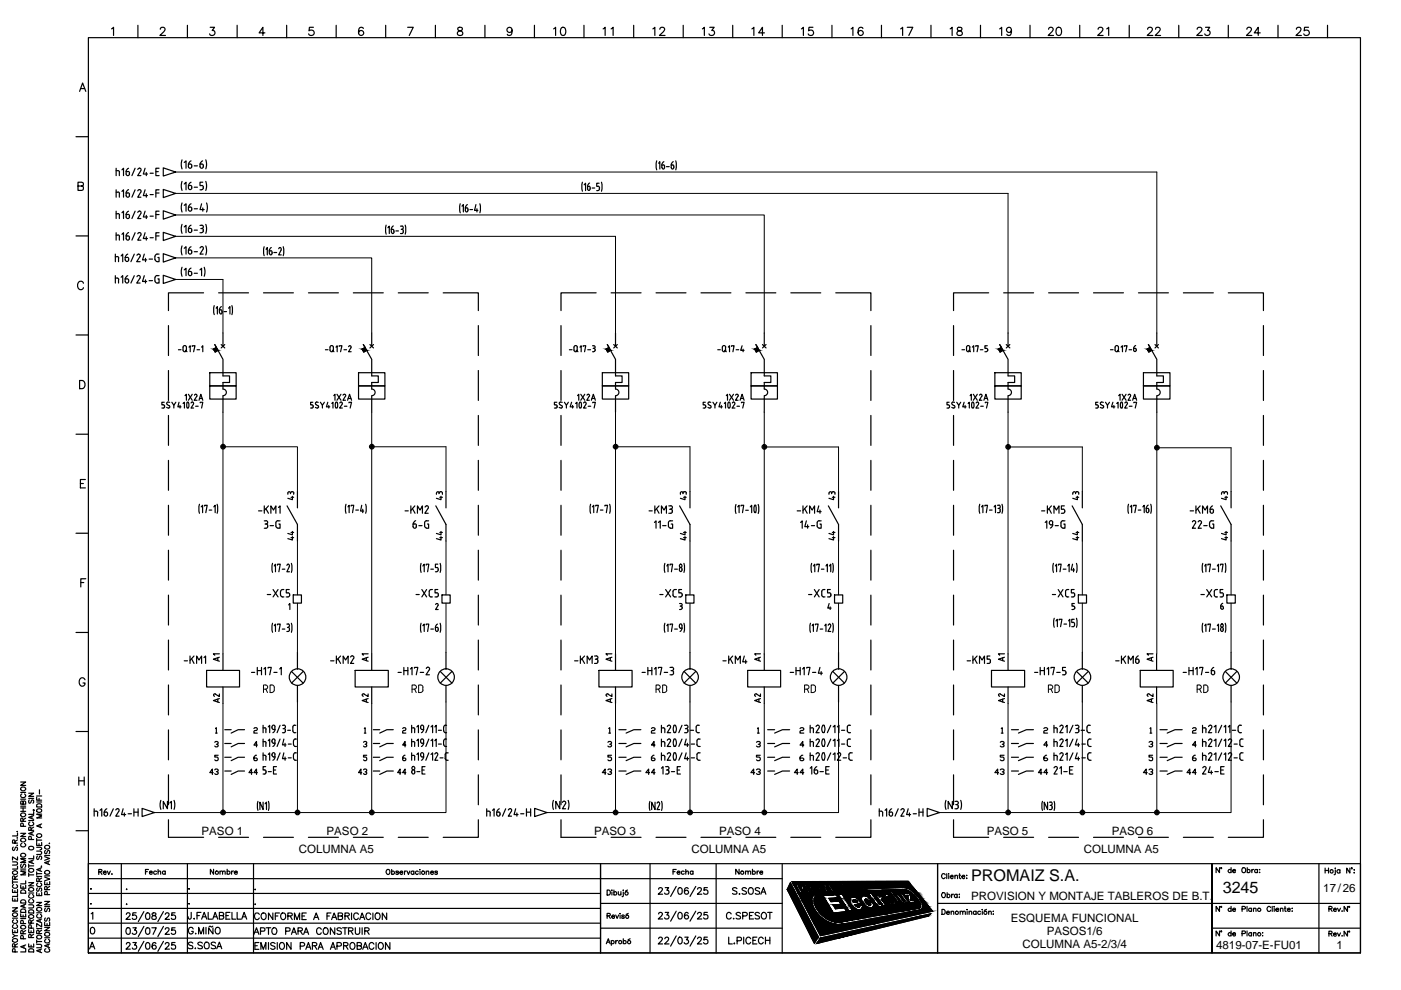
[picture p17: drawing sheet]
<svg xmlns="http://www.w3.org/2000/svg" width="297mm" height="210mm" viewBox="0 0 297 210" stroke-linecap="round" stroke-linejoin="round" font-family="sans-serif">
<defs><g id="words">
<g font-size="3.4">
<text x="205.9" y="186.8">PROMAIZ S.A.</text>
<text x="259.2" y="189.4">3245</text>
</g>
<g font-size="2.4">
<text x="42.7" y="177">PASO 1</text>
<text x="69.2" y="177">PASO 2</text>
<text x="126" y="177">PASO 3</text>
<text x="152.5" y="177">PASO 4</text>
<text x="209.2" y="177">PASO 5</text>
<text x="235.7" y="177">PASO 6</text>
<text x="63.4" y="180.8">COLUMNA A5</text>
<text x="146.6" y="180.8">COLUMNA A5</text>
<text x="229.8" y="180.8">COLUMNA A5</text>
<text x="205.9" y="190.7">PROVISION Y MONTAJE TABLEROS DE B.T.</text>
<text x="280.6" y="189">17/26</text>
<text x="214.3" y="195.5">ESQUEMA FUNCIONAL</text>
<text x="216.8" y="201.1">COLUMNA A5-2/3/4</text>
<text x="221.9" y="198.3">PASOS1/6</text>
<text x="257.8" y="201.2">4819-07-E-FU01</text>
<text x="283.4" y="201.2">1</text>
</g>
</g></defs>
<g fill="none" stroke="#000" stroke-width=".25">
<path d="M16.9 19.4l.6-1.8 .7 1.8M17.1 18.8h.8M18.7 8h269.7v194h-269.7h269.7v-18.9h-269.7v18.9zM23.7 6.1l.4-.3v1.7M29.2 5.4v2.6M34 6.2l.3-.4 .6 .2a.55 .55 0 0 1-.2 .7l-.8 .8h1.2M39.7 5.4v2.6M44.6 5.8h.9l-.5 .7a.57 .57 0 0 1 .5 .5 .57 .57 0 0 1-.4 .6 .57 .57 0 0 1-.7-.4M50.3 5.4v2.6M56.2 7h-1.3l.8-1.2v1.7M60.8 5.4v2.6M66.4 5.8h-.8l-.1 .7a.62 .62 0 0 1 1 0 .62 .62 0 0 1-.2 1 .62 .62 0 0 1-.9-.3"/>
<path d="M71.3 5.4v2.6M77 6a.52 .52 0 0 0-.7-.1 .97 .97 0 0 0 .3 1.6 .54 .54 0 0 0 .5-.5 .54 .54 0 0 0-.6-.6 .54 .54 0 0 0-.5 .6M81.8 5.4v2.6M86.4 5.8h1.2l-.8 1.7M92.3 5.4v2.6M97.1 5.9a.36 .36 0 0 0 .2 .6h.3a.49 .49 0 0 1 .5 .5 .49 .49 0 0 1-.4 .5 .52 .52 0 0 1-.7-.5l.2-.4 .6-.1a.36 .36 0 0 0 .1-.6zM102.8 5.4v2.6M108.6 6.4a.55 .55 0 0 1-.8 .4 .55 .55 0 0 1-.2-.8 .55 .55 0 0 1 .9 0 .92 .92 0 0 1-.6 1.5l-.3-.2M113.3 5.4v2.6M117.4 6.1l.4-.3v1.7M119.1 5.9a.54 .54 0 0 1 .8 .2 .81 .81 0 0 1 .1 1 .81 .81 0 0 1-.9 .3 1.3 1.3 0 0 1 0-1.5zM123.8 5.4v2.6"/>
<path d="M127.9 6.1l.4-.3v1.7M129.6 6.1l.4-.3v1.7M134.4 5.4v2.6M138.4 6.1l.4-.3v1.7M139.9 6.2l.3-.4 .6 .2a.55 .55 0 0 1-.1 .7l-.9 .8h1.2M144.9 5.4v2.6M148.9 6.1l.4-.3v1.7M150.5 5.8h.9l-.5 .7a.58 .58 0 0 1 .5 .8 .58 .58 0 0 1-.9 .1l-.2-.2M155.3 5.4v2.6M159.4 6.1l.4-.3v1.7M162.1 7h-1.2l.8-1.2v1.7M165.8 5.4v2.6"/>
<path d="M169.9 6.1l.4-.3v1.7M172.4 5.8h-.9l-.1 .7a.6 .6 0 0 1 1 0 .6 .6 0 0 1-.2 .9 .6 .6 0 0 1-.8-.2M176.4 5.4v2.6M180.5 6.1l.3-.3v1.7M183 6a.52 .52 0 0 0-.8-.1 .97 .97 0 0 0 .3 1.6 .54 .54 0 0 0 .5-.5 .54 .54 0 0 0-.5-.6 .54 .54 0 0 0-.6 .6M186.9 5.4v2.6M191 6.1l.4-.3v1.7M192.3 5.8h1.2l-.8 1.7M197.4 5.4v2.6M201.5 6.1l.4-.3v1.7M203.1 5.9l-.1 .3 .2 .3a.62 .62 0 0 1 .7 .2 .62 .62 0 0 1 0 .7h-.8l-.2-.4a.89 .89 0 0 1 1-.6v-.4a.63 .63 0 0 0-.8-.1zM207.9 5.4v2.6"/>
<path d="M211.9 6.1l.5-.3v1.7M214.4 6.4a.53 .53 0 0 1-.7 .4 .53 .53 0 0 1-.2-.8 .53 .53 0 0 1 .9 0v.4a.83 .83 0 0 1-.6 1.1l-.3-.2M218.4 5.4v2.6M222.3 6.2l.4-.4 .5 .2a.55 .55 0 0 1-.2 .7l-.8 .8h1.2M224.1 5.9a.58 .58 0 0 1 .9 .2 .82 .82 0 0 1 .1 1 .82 .82 0 0 1-1 .3 1.3 1.3 0 0 1 0-1.5zM228.9 5.4v2.6M232.8 6.2l.4-.4 .6 .2a.55 .55 0 0 1-.2 .7l-.9 .8h1.2M234.6 6.1l.5-.3v1.7M239.4 5.4v2.6M243.3 6.2l.4-.4 .5 .2a.55 .55 0 0 1-.1 .7l-.9 .8h1.2M245 6.2l.1-.2 .2-.2 .6 .2a.55 .55 0 0 1-.2 .7l-.8 .8h1.2M249.9 5.4v2.6"/>
<path d="M253.8 6.2l.4-.4 .5 .2a.55 .55 0 0 1-.1 .7l-.9 .8h1.2M255.6 5.8h.9l-.5 .7a.57 .57 0 0 1 .4 .9 .57 .57 0 0 1-1-.2M260.4 5.4v2.6M264.4 6.2l.3-.4 .5 .2a.55 .55 0 0 1-.1 .7l-.8 .8h1.1M267.2 7h-1.3l.9-1.2v1.7M271 5.4v2.6M274.9 6.2l.3-.4 .5 .1 .1 .2-.2 .6-.8 .8h1.1M277.4 5.8h-.8l-.1 .7a.62 .62 0 0 1 1 0 .62 .62 0 0 1-.2 1 .62 .62 0 0 1-.9-.3M281.5 5.4v2.6M16.1 29h2.6M16.5 39.4l1.1-.1v-.5l-.3-.2h-.8v1.8h.8l.3-.2v-.6l-.3-.2M24.6 36.2h.6l.1 .3"/>
<path d="M24.6 35.7v1.5M25.3 36.5v.7M25.9 36l.3-.3v1.5M27.1 36.4h-.4v.5a.36 .36 0 0 0 .4 .3 .36 .36 0 0 0 .4-.3M27.1 36.4h.3l.1 .3M27.3 35.7l-.5 .4-.1 .3M27.4 36.7v.2M28.6 35.7l-.6 1.5M29.6 35.6a.36 .36 0 0 1 .3 .6l-.7 1h.7M29.6 35.7l-.4 .2M30.8 35.7l-.4 1.2h.9M31 36.6v.6"/>
<path d="M31.8 36.7h.7M33 36.4h.6M33.7 35.7h-.7v1.5h.7M34.6 35.6l2.6 .9-2.6 .8zM38.6 38.5l-.2 .7 .2 1.2M38.6 33.9l-.2 .8 .2 1.1M39.1 39l.3-.4v1.6M39.1 34.4l.3-.3v1.6M39.9 35.3a.36 .36 0 0 0 .4 .4 .36 .36 0 0 0 .4-.4M40.5 38.6l-.4 .4-.1 .3M40.5 34.1l-.4 .4-.1 .3M40.6 35.2v.1"/>
<path d="M40.6 39.7v.2M40.7 39.7l-.2-.4-.6 .1v.4a.36 .36 0 0 0 .4 .4 .36 .36 0 0 0 .4-.4M40.7 35.1l-.2-.3h-.6v.5M41.2 39.7h.7M41.2 35.2h.7M42.4 35.3a.36 .36 0 0 0 .4 .4 .36 .36 0 0 0 .3-.4M42.7 34.8h-.3v.5M42.8 34.8l.2 .1 .1 .2M42.8 39.3l.3 .4M43 34.1l-.5 .4-.1 .3M43 38.6h-.6v.8h.3M43.1 35.2v.1"/>
<path d="M43.1 39.7v.2M43.1 39.8l-.3 .4M43.6 38.5l.2 .7-.2 1.2M43.6 33.9l.2 .8-.2 1.1M123.5 38.6l-.1 .8 .1 1.1M123.9 39.2l.2-.4v1.6M124.9 39.5a.44 .44 0 0 1 .2 .5 .44 .44 0 0 1-.4 .3l-.1-.8h.2M125 38.8l-.4 .7M125.5 39.9h.6M126.8 39.5l.3 .3M127 38.8h-.5v.7h.3M127.1 39.9v.1"/>
<path d="M127.5 38.6l.2 .8-.2 1.1M139.2 34.1l-.1 .8 .1 1.1M139.6 34.6l.3-.3v1.5M140.3 35v.5M140.3 35h.3M140.4 35.5l.2 .3 .3-.3M140.6 35l.3 .3M140.8 34.3l-.5 .7M140.9 35.3v.2M141.3 35.3h.6M142.3 35h.3M142.3 35v.5"/>
<path d="M142.3 35.5l.3 .3 .3-.3M142.6 35l.3 .3M142.7 34.3l-.4 .7M142.9 35.3v.2M143.3 34.1l.1 .8-.1 1.1M16.1 50h2.6M24.5 59h.5l.2 .3M24.5 53.9v1.6M24.5 58.4v1.6M24.5 54.4h.3M24.6 40.2v1.6M24.6 44.8v1.5"/>
<path d="M24.6 49.3v1.6M24.6 49.9h.4M24.6 45.3h.4M24.6 40.8h.4M24.9 54.4l.3 .3M25 49.8l.3 .3M25 45.3l.3 .3M25 40.7l.3 .3M25.1 54.7v.8M25.1 59.3v.7M25.3 41v.8M25.3 45.6v.7"/>
<path d="M25.3 50.2v.7M25.7 58.8l.3-.4v1.6M25.7 54.3l.3-.4v1.6M25.9 49.7l.3-.4v1.6M25.9 45.1l.3-.3v1.5M25.9 40.6l.3-.4v1.6M26.6 59.7a.36 .36 0 0 0 .3 .3 .36 .36 0 0 0 .4-.3M26.6 55.1a.36 .36 0 0 0 .3 .3 .36 .36 0 0 0 .4-.3M26.7 46a.36 .36 0 0 0 .4 .3 .36 .36 0 0 0 .4-.3M26.9 54.6h-.4v.5M26.9 59.1h-.4v.6M26.9 59.1l.3 .1 .1 .3"/>
<path d="M26.9 54.6h.3l.1 .3M27.1 40.9h-.4v.6a.36 .36 0 0 0 .4 .3 .36 .36 0 0 0 .4-.3M27.1 58.5l-.5 .3v.3M27.1 53.9l-.5 .4v.3M27.1 40.9l.3 .1 .1 .2M27.2 54.9v.2M27.2 59.5v.2M27.3 49.3l-.5 .4-.1 .3M27.3 44.8l-.5 .4-.1 .3M27.3 40.2l-.5 .4-.1 .3M27.4 41.3v.2M27.4 45.8v.2"/>
<path d="M27.4 50.4v.2M27.5 50.4l-.3-.4h-.5v.6a.36 .36 0 0 0 .4 .3 .36 .36 0 0 0 .4-.3M27.5 45.8l-.3-.3h-.5v.5M28.5 58.4l-.7 1.6M28.5 53.9l-.7 1.6M28.6 49.3l-.6 1.6M28.6 44.8l-.6 1.5M28.6 40.2l-.6 1.6M29 58.7l.2-.3a.36 .36 0 0 1 .5 .1 .36 .36 0 0 1 0 .5M29 54.1l.2-.2a.36 .36 0 0 1 .5 .1 .36 .36 0 0 1 0 .4l-.7 1.1h.7M29.2 49.6l.2-.3a.36 .36 0 0 1 .4 .1 .36 .36 0 0 1 .1 .5l-.7 1h.7M29.2 40.5l.2-.3a.36 .36 0 0 1 .4 .1 .36 .36 0 0 1 .1 .5l-.7 1h.7"/>
<path d="M29.6 44.7a.36 .36 0 0 1 .3 .6M29.6 44.8l-.4 .2M29.7 59l-.7 1h.7M29.8 45.3l-.6 1h.7M30.6 58.4l-.4 1.3h.9M30.6 53.9l-.4 1.2h.9M30.8 49.3l-.4 1.3h.9M30.8 44.8l-.4 1.2h.9M30.8 40.2l-.4 1.3h.9M30.8 54.8v.7M30.8 59.3v.7M31 41.1v.7"/>
<path d="M31 45.7v.6M31 50.2v.7M31.6 59.5h.7M31.6 54.9h.7M31.8 50.4h.7M31.8 45.8h.7M31.8 41.3h.7M32.8 58.9l.1 .9 .4 .2M33 50h.7M33 45.5h.7M33 40.9h.7M33.3 58.4h.4"/>
<path d="M33.3 53.9h.4M33.3 58.4l-.4 .2v.3M33.3 53.9l-.4 .2a1.17 1.17 0 0 0 .2 1.3h.2M33.5 59.1h.2v.9h-.4M33.5 54.6h.2v.9h-.4M33.7 49.3h-.7v1.6M33.7 44.8h-.7v1.5M33.7 40.2h-.7v1.6M34.6 58.4l2.6 .9-2.6 .8zM34.6 53.8l2.6 .9-2.6 .9zM34.6 49.3l2.6 .8-2.6 .9zM34.6 44.7l2.6 .9-2.6 .9z"/>
<path d="M34.6 40.2l2.6 .8-2.6 .9zM38.6 56.7l-.2 .7 .2 1.2M38.6 52.1l-.2 .8 .2 1.2M38.6 47.6l-.2 .7 .2 1.2M38.6 43l-.2 .8 .2 1.1M39.1 57.2l.3-.3v1.5M39.1 52.6l.3-.3v1.6M39.1 48.1l.3-.3v1.5M39.1 43.5l.3-.3v1.6M39.9 48.9a.36 .36 0 0 0 .4 .4 .36 .36 0 0 0 .4-.4M40.3 43.9h-.4v.5a.36 .36 0 0 0 .4 .4 .36 .36 0 0 0 .4-.4M40.3 48.5h-.4v.5"/>
<path d="M40.3 48.4l.3 .1 .1 .3M40.3 43.9l.3 .1 .1 .2M40.5 56.8l-.4 .4-.1 .3M40.5 52.3l-.4 .4-.1 .3M40.5 47.7l-.4 .4-.1 .3M40.5 43.2l-.4 .4-.1 .3M40.6 44.3v.1M40.6 48.8v.2M40.6 53.4v.1M40.6 57.9v.2M40.7 57.9l-.2-.3h-.6v.5a.36 .36 0 0 0 .4 .3 .36 .36 0 0 0 .4-.3M40.7 53.3l-.2-.3h-.6v.5a.36 .36 0 0 0 .4 .4 .36 .36 0 0 0 .4-.4"/>
<path d="M41.2 57.9h.7M41.2 53.4h.7M41.2 48.8h.7M41.2 44.3h.7M42.4 57.2l.3-.3v1.5M42.4 47.8h.3M42.4 49.3h.3M42.4 40.2h.3M42.6 48.5h.1M42.7 43.2l-.3 1.2h.9M42.8 52.3a.36 .36 0 0 1 .3 .5M42.8 47.7a.36 .36 0 0 1 .3 .4 .36 .36 0 0 1-.3 .4"/>
<path d="M42.8 48.4l.3 .4M42.8 52.3l-.4 .3M43 44.1v.7M43 52.9l-.6 1h.7M43.1 48.8v.2M43.1 48.9l-.3 .4M43.3 56.7l.2 .7-.2 1.2M43.6 52.1l.2 .8-.2 1.2M43.6 47.6l.2 .7-.2 1.2M43.8 43l.2 .8-.2 1.1M56 52.3l-.1 .8 .1 1.1M56.4 52.9l.3-.4v1.5"/>
<path d="M57.4 53.2h-.3v.5M57.4 53.2a.44 .44 0 0 1 .3 .4 .44 .44 0 0 1-.4 .4l-.2-.3M57.5 52.5l-.4 .7M58.1 53.5h.6M59.1 52.7l.3-.2 .2 .3-.5 1.2h.5M60 52.3l.2 .8-.2 1.1M81.9 47.7l-.2 .8 .2 1.1M82.2 48.3l.3-.4v1.6M83 48.6h.4l.1 .4M83 48.6v.6M83 49.2l.3 .3 .3-.3M83.4 47.9l-.4 .7"/>
<path d="M83.5 49v.2M83.9 49h.6M84.9 47.9h.3M84.9 49.5h.3M85.1 48.6h.1M85.2 47.9l.3 .4-.3 .3 .3 .3M85.5 49v.2M85.5 49.2l-.3 .3M85.9 47.7l.1 .8-.1 1.1M97.6 43.2l-.2 .8 .2 1.1M97.9 43.7l.3-.3v1.5M98.7 44.6l.2 .3 .3-.3"/>
<path d="M98.9 44.1h-.2v.5M99 44.1h.1l.1 .5M99.1 43.4l-.4 .7M99.6 44.4h.6M100.9 43.4l-.3 1.2h.7M101.1 44.3v.6M101.7 43.2l.2 .8-.2 1.1M127.1 40l-.1 .3-.5 .1M16.1 71h2.6M17.7 60.1a.63 .63 0 0 0-.7-.5 .63 .63 0 0 0-.5 .7v.4a.63 .63 0 0 0 .5 .7 .63 .63 0 0 0 .7-.4M35.7 69v6.4M35.7 78.6v6.3"/>
<path d="M37.8 74.2h.6M38.8 74.2a.36 .36 0 0 0 .4 .4 .36 .36 0 0 0 .3-.4M38.8 74.2v-.6a.36 .36 0 0 1 .4-.3 .36 .36 0 0 1 .3 .3v.6M39.3 74.3l.4 .3M40.1 73.6l.2-.3v1.3M40.8 73.4v-.1h.5l-.3 1.3M41.8 74.2h.5M42.7 73.6l.3-.3v1.3M43.2 62.1h-7.5v3.8M44.5 79h5.6v2.8h-5.6zM45.4 64.8l-.1 .8 .1 1.1M45.8 65.3l.3-.3v1.6"/>
<path d="M46.2 74.3l-.6 .4-.3-.7 .6-.4-.4-.5 1.8 3.1v3.5h1.4v1.4h-1.4v1.4a.7 .7 0 0 1 .7 .7 .7 .7 0 0 1-.7 .7v3.5M46.3 62.1h6.4M46.5 66.2v-.5l.5 .1 .1 .4M46.6 66.2l.2 .4 .3-.4M46.9 73.1l.8 .7M46.9 65l-.4 .7M47.3 70.6v2.8M47.5 66.1h.5M47.7 73.1l-.8 .7M48.5 65.3l.3-.3v1.6M49.2 64.8l.1 .8-.1 1.1M55.9 62.1h6.3"/>
<path d="M65.4 62.1h6.3M69 74.2h.5M70 74.2v-.6a.36 .36 0 0 1 .3-.3 .36 .36 0 0 1 .4 .3v.6M70 74.2a.36 .36 0 0 0 .3 .4 .36 .36 0 0 0 .4-.4M70.5 74.3l.3 .3M71.2 73.6l.3-.3v1.3M71.9 73.4v-.1h.6l-.3 1.3M72.9 74.2h.6M73.9 73.5l.3-.2 .3 .3-.6 1h.6M74.9 62.1h6.4M76 79h5.6v2.8h-5.6zM77.8 74.3l-.7 .4-.3-.7 .6-.4-.4-.5 1.8 3.1v3.5h1.4v1.4h-1.4v1.4a.7 .7 0 0 1 .7 .7 .7 .7 0 0 1-.7 .7v3.5"/>
<path d="M78.4 73.1l.8 .7M78.8 70.6v2.8M79.2 73.1l-.8 .7M84.4 62.1h6.4M94 62.1h7.4v3.8M101.4 69v6.4M101.4 78.6v6.3M118.9 69v6.4M118.9 78.6v6.3M120.7 74.2h.6M121.7 74.2a.36 .36 0 0 0 .4 .4 .36 .36 0 0 0 .3-.4M121.7 74.2v-.6a.36 .36 0 0 1 .4-.3 .36 .36 0 0 1 .3 .3v.6"/>
<path d="M122.2 74.3l.3 .3M123 73.6l.2-.3v1.3M123.6 73.4v-.1h.6l-.3 1.3M124.6 74.2h.6M125.6 73.3l.5 .1v.3l-.2 .2M125.6 74.6h.3M125.8 73.9h.1M125.9 73.9l.3 .2-.1 .3-.2 .1M126.4 62.1h-7.5v3.8M127.7 79h5.6v2.8h-5.6zM129.4 74.3l-.6 .4-.3-.7 .6-.4-.3-.5 1.7 3.1v3.5h1.4v1.4h-1.4v1.4a.7 .7 0 0 1 .7 .7 .7 .7 0 0 1-.7 .7v3.5M129.6 62.1h6.3"/>
<path d="M130.1 73.1l.8 .7M130.5 70.6v2.8M130.9 73.1l-.8 .7M139.1 62.1h6.3M148.6 62.1h6.4M152.2 74.2h.5M153.1 74.2a.36 .36 0 0 0 .4 .4 .36 .36 0 0 0 .4-.4M153.6 74.3l.4 .3M153.8 73.6v.6M153.9 73.6a.36 .36 0 0 0-.4-.3 .36 .36 0 0 0-.4 .3v.6M154.4 73.6l.3-.3v1.3M155.1 73.4v-.1h.5l-.2 1.3"/>
<path d="M156.1 74.2h.5M157.3 73.3l-.3 1h.8M157.6 74v.6M158.1 62.1h6.4M159.2 79h5.6v2.8h-5.6zM161 74.3l-.7 .4-.3-.7 .6-.4-.3-.5 1.7 3.1v3.5h1.4v1.4h-1.4l.1 1.4a.7 .7 0 0 1 .7 .7 .7 .7 0 0 1-.7 .7l-.1 3.5M161.7 73.1l.7 .7M162 70.6v2.8M162.4 73.1l-.7 .7M167.7 62.1h6.3M177.2 62.1h7.4v3.8M184.6 69v6.4"/>
<path d="M184.6 78.6v6.3M202.2 69v6.4M202.2 78.6v6.3M203.9 74.2h.6M204.9 74.2a.36 .36 0 0 0 .4 .4 .36 .36 0 0 0 .3-.4M205.4 74.3l.4 .3M205.6 73.6v.6M205.6 73.6a.36 .36 0 0 0-.3-.3 .36 .36 0 0 0-.4 .3v.6M206.1 73.6l.3-.3v1.3M206.9 73.4v-.1h.5l-.2 1.3M207.8 74.2h.6M208.8 74.6h.3"/>
<path d="M209.1 73.9l.3 .1v.3l-.3 .2M209.3 73.3h-.5v.6h.3M209.6 62.1h-7.4v3.8M210.9 79h5.6v2.8h-5.6zM212.7 74.3l-.7 .4-.3-.7 .6-.4-.4-.5 1.8 3.1v3.5h1.4v1.4h-1.4v1.4M212.8 62.1h6.3M213.3 73.1l.8 .7M213.7 70.6v2.8M214.1 73.1l-.8 .7M222.3 62.1h6.4M231.8 62.1h6.4M235.4 74.2h.6"/>
<path d="M236.4 74.2v-.6a.36 .36 0 0 1 .4-.3 .36 .36 0 0 1 .3 .3v.6M236.4 74.2a.36 .36 0 0 0 .4 .4 .36 .36 0 0 0 .3-.4M236.9 74.3l.4 .3M237.7 73.6l.3-.3v1.3M238.4 73.4v-.1h.6l-.3 1.3M239.4 74.2h.5M240.4 73.9l.1 .6h.3l.1-.3M240.4 73.9h.2M240.6 73.9l.3 .2M240.8 73.3l-.4 .5M241.4 62.1h6.3M242.4 79h5.7v2.8h-5.7z"/>
<path d="M244.2 74.3l-.6 .4-.4-.7 .6-.4-.3-.5 1.8 3.1v3.5h1.4v1.4h-1.4v1.4M244.9 73.1l.7 .7M245.3 70.6v2.8M245.6 73.1l-.7 .7M250.9 62.1h6.3M260.4 62.1h7.5v3.8M267.9 69v6.4M267.9 78.6v6.3M16.1 92.1h2.6M16.9 80.7a.93 .93 0 0 1 1.1 .5 .93 .93 0 0 1-.3 1.1l-.8 .1zM34.8 85.3h-.5v.5l.5 .1 .1 .2M34.9 86.1v.2"/>
<path d="M34.9 86.2l-.1 .3h-.5M35.5 85.8l.3 .2M35.7 88.1v6.3M35.7 97.6v6.4M35.9 86l.1 .1-.1 .4-.6-.1M36 85.3h-.6v.3l.1 .2M36.4 85.3l.5 .6 .4-.6M36.9 85.9v.6M38 85.3l-.3 1h.7M38.2 86v.5M38.8 85.5l.3-.2v1.2M39.2 83.9l.3-.3v1.3"/>
<path d="M39.6 86.4h.4M39.7 85.3l-.1 .6 .1 .6M39.9 85.3l.2 .6-.2 .6M39.9 83.6l.9 1.3M40 85.3h-.4M40.5 85.4l.4-.1 .1 .4M40.8 83.6l-.9 1.3M41 85.7l-.5 .8h.5M41.2 83.8l.3-.2 .3 .3-.6 1h.6M41.5 86.1h.5M42.2 84.9l.4-1.3 .4 1.3M42.3 84.5h.6"/>
<path d="M42.4 85.4v-.1h.6l-.3 1.2M44.5 81.8h5.6v2.8h-5.6zM65.9 86.5h.2M66.1 85.8l.3 .3v.3l-.3 .1M66.3 85.3h-.4v.5h.2M67 85.8l.4 .2M67.1 85.2l.4 .1M67.1 85.2l-.2 .3 .1 .3M67.4 86l.1 .1-.1 .4-.5-.1M67.9 85.3l.5 .6 .4-.6M68.4 85.9v.6M69.5 85.3l-.3 1h.7"/>
<path d="M69.7 86v.5M70.3 85.5l.3-.2v1.2M70.8 83.9l.2-.3v1.3M71.4 83.6l.9 1.3M71.5 85.3l.1 .6-.1 .6M71.5 85.3h-.1a.7 .7 0 0 0 0 1.2l.1-.1M72 85.4l.5-.1v.4M72.3 83.6l-.9 1.3M72.5 85.7l-.5 .8h.6M73 83.6l-.3 .2M73 86.1h.6M73 83.6l.3 .1v.3"/>
<path d="M73.2 84l-.5 .9h.6M73.7 84.9l.4-1.3 .4 1.3M73.8 84.5h.6M74 85.4v-.1h.5l-.3 1.2M76 81.8h5.6v2.8h-5.6zM101.4 88.1v6.3M101.4 97.6v6.4M117.5 86.5h.3M117.9 85.8l.2 .3M118.1 85.3h-.6v.5h.3M118.1 86.1v.2M118.1 86.2l-.2 .3"/>
<path d="M118.6 86.4l.4 .1M118.7 85.8l.4 .2M118.9 88.1v6.3M118.9 97.6v6.4M119.1 86l.1 .3-.2 .2M119.2 85.3h-.5l-.1 .3 .1 .2M119.7 85.3l.4 .6 .4-.6M120.1 85.9v.6M121.2 85.3l-.3 1h.7M121.4 86v.5M122 85.5l.3-.2v1.2M122.5 83.9l.2-.3v1.3"/>
<path d="M122.9 85.3a.7 .7 0 0 1 0 1.2l-.1-.6zM123.1 83.6l.9 1.3M123.7 85.4l.4-.1 .1 .4M124 83.6l-.9 1.3M124.2 85.7l-.5 .8h.6M124.5 83.8l.2-.2 .3 .3-.6 1h.6M124.7 86.1h.6M125.4 84.9l.4-1.3 .4 1.3M125.5 84.5h.6M125.7 85.4v-.1h.5l-.2 1.2M127.7 81.8h5.6v2.8h-5.6zM149.1 86.5h.2"/>
<path d="M149.4 85.8l.2 .2v.2l-.2 .3M149.5 85.3h-.4v.5h.2M150.1 86.4l.4 .1M150.2 85.8l.4 .2M150.3 85.2l.4 .1M150.4 85.2l-.3 .3 .2 .3M150.6 86l.2 .3-.3 .2M151.2 85.3l.4 .6 .4-.6M151.6 85.9v.6M152.7 85.3l-.3 1h.7M152.9 86v.5M153.6 85.5l.2-.2v1.2"/>
<path d="M154 83.9l.2-.3v1.3M154.4 85.3h.1a.7 .7 0 0 1 0 1.2l-.1-.1M154.4 85.3l-.1 .6 .1 .6M154.7 83.6l.8 1.3M155.3 85.4l.4-.1 .1 .4M155.5 83.6l-.8 1.3M155.8 85.7l-.6 .8h.6M156.2 83.6l-.2 .2M156.2 86.1h.6M156.3 83.6l.2 .3-.6 1h.6M156.9 84.9l.4-1.3 .5 1.3M157 84.5h.6"/>
<path d="M157.2 85.4v-.1h.6l-.3 1.2M159.2 81.8h5.6v2.8h-5.6zM184.6 88.1v6.3M184.6 97.6v6.4M201.2 85.3h-.4v.5l.4 .1 .1 .2-.1 .4h-.4M201.9 85.8l.4 .2M202.2 88.1v6.3M202.2 97.6v6.4M202.3 86l.1 .1v.4l-.6-.1M202.4 85.3h-.5l-.1 .3 .1 .2M202.8 85.3l.5 .6 .4-.6M203.3 85.9v.6"/>
<path d="M204.4 85.3l-.3 1h.7M204.6 86v.5M205.3 85.5l.2-.2v1.2M205.7 83.9l.2-.3v1.3M206.1 85.3h.1a.7 .7 0 0 1 0 1.2l-.1-.1M206.1 85.3l-.1 .6 .1 .6M206.4 83.6l.8 1.3M207 85.4l.4-.1 .1 .4M207.2 83.6l-.8 1.3M207.5 85.7l-.6 .8h.6M207.7 83.8l.4-.2 .1 .4M207.9 86.1h.6"/>
<path d="M208.1 84l-.5 .9h.6M208.6 84.9l.4-1.3 .5 1.3M208.7 84.5h.6M208.9 85.4v-.1h.6l-.3 1.2M210.9 81.8h5.6v2.8h-5.6zM213.7 83.9v3.5M213.7 82.5a.7 .7 0 0 1 .7 .7 .7 .7 0 0 1-.7 .7M232.8 85.3h-.5v.5l.4 .1 .2 .3-.2 .3h-.4M233.3 86.4l.4 .1M233.4 85.8l.4 .2M233.6 85.2l-.3 .3 .1 .3M233.6 85.2l.3 .1"/>
<path d="M233.9 86l.1 .3-.3 .2M234.4 85.3l.4 .6 .4-.6M234.8 85.9v.6M236 85.3l-.3 1h.7M236.2 86v.5M236.8 85.5l.3-.2v1.2M237.2 83.9l.3-.3v1.3M237.6 86.4h.3M237.7 85.3l-.2 .6 .2 .6M237.9 85.3l.1 .6-.1 .6M237.9 83.6l.8 1.3M237.9 85.3h-.3"/>
<path d="M238.5 85.4l.4-.1 .1 .4M238.7 83.6l-.8 1.3M239 85.7l-.6 .8h.6M239.2 83.8l.2-.2 .3 .3-.5 1h.5M239.4 86.1h.6M240.1 84.9l.5-1.3 .4 1.3M240.3 84.5h.6M240.4 85.4v-.1h.6l-.3 1.2M242.4 81.8h5.7v2.8h-5.7zM245.3 83.9v3.5M245.3 82.5a.7 .7 0 0 1 .7 .7 .7 .7 0 0 1-.7 .7M267.9 88.1v6.3"/>
<path d="M267.9 97.6v6.4M16.1 113.1h2.6M17 102.5h.7M18.1 101.7h-1.1v1.7h1.1M35.7 107.1v6.4M35.7 116.7v6.3M42.3 106.9l-.1 .8 .1 1.1M42.7 107.5l.3-.4v1.6M43.4 107.3v-.2h.5l-.3 1.6M44.4 108.1h.5M45.3 107.5l.3-.4v1.6M46 106.9l.2 .8-.2 1.1"/>
<path d="M54.8 108.3h.7M56 110.4h.4a.38 .38 0 0 1 .3 .5 .38 .38 0 0 1-.5 .2M56 107.3v1.5M56.4 107.9l.5 .9M56.4 111.1l.4 .3M56.8 111.4v.3M56.8 111.6l-.2 .4h-.6M56.9 107.3l-.9 .9M57.3 111.4h.7M57.4 108.8v-1.5l.6 .8 .5-.8v1.5M57.8 119.4l-.2 .8 .2 1.2M58.8 119.8v-.2h.6l-.3 1.6"/>
<path d="M58.9 110.4h.5M58.9 110.4l-.2 .1a1.11 1.11 0 0 0 0 1.4l.2 .1M59 107.6l.4-.3v1.5M59.1 111.1h.3v.9h-.5M60.8 119.9l.3-.3 .3 .4-.6 1.2h.6M60.9 107.3l2.2 3.9v3.5M61.6 104.7l-.1-.3-.2-.1-.2 .1-.1 .4M61.7 114h.6M61.7 112.9h.6M61.7 105.4h.6M61.8 119.4l.1 .8-.1 1.2M61.9 104.3l.4 .1v.4"/>
<path d="M61.9 104.3l-.3 .2M62 113.8v.7l-1-.3M62 112.7v.7l-1-.3M62 105.2v.7l-1-.3M63.1 104.2v3.5M73.4 106.9l-.2 .8 .2 1.1M73.8 107.5l.2-.4v1.6M74.5 107.3v-.2h.5l-.3 1.6M75.4 108.1h.6M76.7 107.1l-.3 1.3h.7M76.9 108v.7M77.5 106.9l.2 .8-.2 1.1"/>
<path d="M85.9 108.3h.7M87.1 107.3v1.5M87.4 107.9l.6 .9M87.6 111.6a.36 .36 0 0 0 .3 .4 .36 .36 0 0 0 .4-.4M87.9 111.1h-.3v.6M87.9 111.1l.3 .1 .1 .2M88 107.3l-.9 .9M88.1 110.4l-.4 .4-.1 .3M88.3 111.4v.3M88.5 108.8v-1.5l.6 .8 .5-.8v1.5M88.8 111.4h.7M89.3 119.4l-.2 .8 .2 1.2"/>
<path d="M90.4 119.8v-.2h.5l-.2 1.6M90.5 110.4h.4M90.5 107.2a.36 .36 0 0 1 .3 .6M90.5 110.4l-.3 .1a1.11 1.11 0 0 0 0 1.4l.3 .1M90.5 107.3l-.4 .2M90.6 111.1h.3v.9h-.4M90.7 107.8l-.6 1h.7M92.4 107.3l2.2 3.9v3.5M92.5 104.8l.2-.5h.3l.1 .2 .2-.2h.2l.3 .1v.4M92.8 119.6h-.5v.7h.3M93.1 104.5v.2M93.2 114h.6"/>
<path d="M93.2 112.9h.6M93.2 105.4h.6M93.3 119.4l.2 .8-.2 1.2M93.5 113.8v.7l-1-.3M93.5 112.7v.7l-1-.3M93.5 105.2v.7l-1-.3M94.6 104.2v3.5M101.4 107.1v6.4M101.4 116.7v6.3M118.9 107.1v6.4M118.9 116.7v6.3M125.2 106.9l-.1 .8 .1 1.1"/>
<path d="M125.6 107.5l.3-.4v1.6M126.3 107.3v-.2h.6l-.3 1.6M127.3 108.1h.5M128.3 107.3v-.2h.5l-.2 1.6M129.3 106.9l.1 .8-.1 1.1M137.6 108.3h.7M138.8 110.8l.3-.4v1.6M138.8 107.3v1.5M139.2 107.9l.5 .9M139.6 110.8l.4-.4v1.6M139.7 107.3l-.9 .9M140.2 108.8v-1.5l.6 .8 .5-.8v1.5"/>
<path d="M140.5 111.4h.7M141 119.4l-.2 .8 .2 1.2M141.8 107.3h.4M141.8 108.8h.4M142 108h.2M142.1 119.8v-.2h.5l-.2 1.6M142.2 107.2a.36 .36 0 0 1 .4 .4 .36 .36 0 0 1-.4 .3l.4 .4M142.3 111.1h.3v.9h-.5M142.5 108.3v.2M142.6 108.5l-.4 .3M142.6 110.4l-.7 .1a1.11 1.11 0 0 0 0 1.4l.3 .1M144.1 107.3l2.2 3.9v3.5"/>
<path d="M144.8 104.5l.1-.2h.3l.3 .2M144.8 104.5l-.1-.2h-.3l-.1 .5M144.8 104.5v.2M144.9 114h.6M144.9 112.9h.6M144.9 105.4h.6M145 119.4l.1 .8-.1 1.2M145.2 113.8v.7l-.9-.3M145.2 112.7v.7l-.9-.3M145.2 105.2v.7l-.9-.3M145.5 104.5v.3M146.3 104.2v3.5"/>
<path d="M156 107l-.1 .7 .1 1.2M156.4 107.5l.3-.4v1.6M157.1 107.3v-.2h.6l-.3 1.6M158.1 108.2h.6M159.1 107.5l.3-.4v1.6M160 107.2l-.1 1.1 .1 .4 .3-.1M160.2 107.2l.1 .7-.1 .7M160.3 107.2h-.3M160.8 107l.1 .7-.1 1.2M169 108.3h.7M169.7 110.8l.4-.4v1.6M170.3 107.3v1.5"/>
<path d="M170.6 107.9l.5 .9M171 110.4l-.4 1.3h.9M171.1 107.3l-.8 .9M171.2 111.3v.7M171.6 108.8v-1.5l.6 .8 .5-.8v1.5M172 111.4h.7M172.1 119.4l-.2 .8 .2 1.2M173.2 119.8v-.2h.5l-.2 1.6M173.6 107.3l-.3 1.2h.8M173.8 111.1h.3v.9h-.4M173.8 108.1v.7M174.1 110.4l-.6 .1a1.11 1.11 0 0 0 0 1.4l.2 .1"/>
<path d="M175.6 107.3l2.2 3.9v3.5M175.8 104.5v.3M176.3 104.5v.2M176.5 114h.5M176.5 112.9h.5M176.5 105.4h.5M176.5 119.4l.2 .8-.2 1.2M176.7 113.8v.7l-.9-.3M176.7 112.7v.7l-.9-.3M176.7 105.2v.7l-.9-.3M176.7 104.3h-.2l-.2 .2-.1-.2h-.3l-.1 .2M176.7 104.3l.3 .1v.4"/>
<path d="M177.8 104.2v3.5M184.6 107.1v6.4M184.6 116.7v6.3M202.2 107.1v6.4M202.2 116.7v6.3M207.7 106.9l-.1 .8 .1 1.1M208.1 107.5l.3-.4v1.6M208.8 107.3v-.2h.6l-.3 1.6M209.8 108.1h.5M210.8 107.5l.3-.4v1.6M211.5 107.1h.3M211.5 108.7h.3"/>
<path d="M211.6 107.8h.2M211.8 107.1l.3 .3-.3 .4M211.8 107.8l.3 .3M212 108.1v.3M212.1 108.3l-.3 .4M212.4 106.9l.2 .8-.2 1.1M220.8 108.3h.7M221.6 110.8l.3-.4v1.6M222.1 107.3v1.5M222.4 107.9l.5 .9M222.5 110.8v.3l.3 .2h.4v-.5M222.9 107.3l-.8 .9"/>
<path d="M223.2 111.2l-.1 .5-.4 .3M223.2 110.8a.36 .36 0 0 0-.4-.4 .36 .36 0 0 0-.3 .4M223.3 119.4l-.1 .8 .1 1.2M223.5 108.8v-1.5l.5 .8 .5-.8v1.5M223.7 111.4h.7M224.4 119.8v-.2h.6l-.3 1.6M225.4 107.9l.3 .4M225.5 111.1h.3v.9h-.4M225.7 107.3h-.7v.7h.4M225.7 108.5l-.1 .3h-.6M225.7 108.3v.2M225.8 110.4l-.6 .1a1.11 1.11 0 0 0 0 1.4l.2 .1"/>
<path d="M227.3 107.3l2.2 3.9v3.5M227.4 119.6l-.3 1.2h.7M227.4 104.5v.3M227.5 104.5l.3-.2 .2 .2M228 104.5v.2M228.2 114h.5M228.2 112.9h.5M228.2 105.4h.5M228.2 119.4l.2 .8-.2 1.2M228.4 113.8v.7l-1-.3M228.4 112.7v.7l-1-.3M228.4 105.2v.7l-1-.3"/>
<path d="M228.4 104.3h-.2l-.2 .2M228.4 104.3l.3 .1v.4M229.5 104.2v3.5M239.3 106.9l-.2 .8 .2 1.1M239.6 107.5l.3-.4v1.6M240.4 107.3v-.2h.5l-.3 1.6M241.3 108.1h.6M242.3 107.5l.3-.4v1.6M243.3 107.8a.46 .46 0 0 1 .3 .5 .46 .46 0 0 1-.4 .3l-.2-.8h.3M243.5 107.1l-.5 .7M244 106.9l.1 .8-.1 1.1M252.3 108.3h.8"/>
<path d="M252.8 110.7l.2-.3a.36 .36 0 0 1 .4 .1 .36 .36 0 0 1 .1 .4M253.4 110.9l-.6 1.1h.7M253.6 107.3v1.5M253.9 107.9l.6 .9M254 110.7l.2-.3a.36 .36 0 0 1 .5 .1 .36 .36 0 0 1 0 .4l-.7 1.1h.7M254.5 107.3l-.9 .9M255 108.8v-1.5l.5 .8 .5-.8v1.5M255 119.4l-.1 .8 .1 1.2M255.2 111.4h.7M256.1 119.8v-.2h.6l-.3 1.6M256.4 110.9v.6M256.5 111.5l.2 .4 .2 .1"/>
<path d="M256.6 108.5a.36 .36 0 0 0 .3 .3 .36 .36 0 0 0 .4-.3M256.9 108h-.3v.5M256.9 107.9l.3 .1 .1 .3M257.1 111.1h.2v.9h-.4M257.1 107.3l-.5 .4v.3M257.2 108.3v.2M257.3 110.4l-.6 .1-.2 .3M258.8 119.8v-.2h.5l-.2 1.6M258.8 107.3l2.2 3.9v3.5M259 104.5v.3M259.5 104.5v.2M259.7 114h.6"/>
<path d="M259.7 112.9h.6M259.7 105.4h.6M259.8 119.4l.1 .8-.1 1.2M260 113.8v.7l-1-.3M260 112.7v.7l-1-.3M260 105.2v.7l-1-.3M260 104.3h-.3l-.1 .2-.2-.2h-.2l-.2 .2M260 104.3l.2 .1 .1 .4M261 104.2v3.5M267.9 107.1v6.4M267.9 116.7v6.3M16.1 134.1h2.6"/>
<path d="M17.1 123.5h.7M18.2 122.7h-1.1v1.7M35.7 126.2v6.3M35.7 135.7v6.4M40.3 139.1v1.6M40.6 139.7l.5 1M41.1 139.1l-.8 .9M43.3 139.4l.3-.3v1.6M46.2 139.5v.6M46.5 139.3l-1.3 .5 1.3 .4M46.5 138.6h-1.3l.3 .3M47.3 138.6v3.5"/>
<path d="M56.7 126.1h.7M57.8 132.1l-.2 .8 .2 1.2M57.9 125l1.1 1.6M58.2 120l.2-.4v1.6M58.2 132.7l.2-.4v1.6M58.8 132.5v-.2h.6l-.3 1.6M59 125l-1.1 1.6M59.5 125.4v.8M59.5 126.2a.49 .49 0 0 0 .7 .4M59.8 120.7h.6M59.8 133.4h.6M60.2 125a.49 .49 0 0 0-.7 .4"/>
<path d="M60.7 126.6h.3M60.8 132.3h.3M60.8 133.9h.3M60.9 133h.2M61.1 125.7l.3 .2v.3l-.3 .4M61.1 132.3l.2 .2v.3l-.2 .2 .2 .2 .1 .3M61.2 128.3l.3-.3v1.2M61.3 125h-.6v.7h.3M61.4 133.5l-.3 .4M61.8 132.1l.1 .8-.1 1.2M62.2 126.1h1.7v1.8h-1.7zM63.1 138.3v3.5"/>
<path d="M71.3 139.1v1.6M71.7 139.7l.5 1M72.2 139.1l-.9 .9M74.3 139.3l.2-.2a.36 .36 0 0 1 .5 .1 .36 .36 0 0 1 0 .4M75 139.6l-.7 1.1h.7M77.7 139.5v.6M78 139.3l-1.2 .5 1.2 .4M78 138.6h-1.2l.2 .3M78.8 138.6v3.5M88.2 126.1h.7M89.3 132.1l-.2 .8 .2 1.2M89.4 125l1.1 1.6"/>
<path d="M89.6 120l.3-.4v1.6M89.6 132.7l.3-.4v1.6M90.4 132.5v-.2h.5l-.2 1.6M90.5 125l-1.1 1.6M91 126.2a.49 .49 0 0 0 .7 .4M91.3 120.7h.6M91.3 133.4h.6M91.7 125a.49 .49 0 0 0-.7 .4v.8M92.2 126.6h.4M92.3 121.2h.3M92.4 133.5l.2 .4 .3-.4M92.4 128.2l.2-.2 .3 .2-.5 1h.5"/>
<path d="M92.6 125.7l.3 .3M92.6 133h-.3v.5M92.6 120.3l.3 .4M92.6 133l.2 .1 .1 .4M92.7 132.3l-.4 .7M92.8 125h-.6v.7h.4M92.9 120.7v.3l-.3 .2M92.9 126.1v.1M92.9 126.2l-.3 .4M93.3 132.1l.2 .8-.2 1.2M93.7 126.1h1.7v1.8h-1.7zM94.6 138.3v3.5"/>
<path d="M101.4 126.2v6.3M101.4 135.7v6.4M118.9 126.2v6.3M118.9 135.7v6.4M123 139.1v1.6M123.4 139.7l.5 1M123.9 139.1l-.9 .9M126.1 139.1h.3M126.4 139.1a.38 .38 0 0 1 .4 .4 .38 .38 0 0 1-.6 .3M126.4 139.7l.4 .4M129.4 139.5v.6M129.7 139.3l-1.2 .5 1.2 .4"/>
<path d="M129.7 138.6h-1.2l.3 .3M130.5 138.6v3.5M139.9 126.1h.7M141 132.1l-.2 .8 .2 1.2M141.1 125l1.1 1.6M141.4 120l.2-.4v1.6M141.4 132.7l.2-.4v1.6M142.1 132.5v-.2h.5l-.2 1.6M142.2 125l-1.1 1.6M142.7 126.2l.4 .4M143 120.7h.6M143 133.4h.6"/>
<path d="M143.1 126.6h.3M143.1 125h.3M143.1 125l-.4 .2v1M144 120.7l.1 .3 .2 .2 .3-.2v-.3M144 132.7v.2M144 132.8l.3 .4M144.1 128h.2M144.1 129.2h.2M144.2 128.5h.1M144.3 125.7l.3 .2v.5l-.7 .2M144.3 133.2h.3M144.4 128l.2 .2-.2 .3 .2 .1v.3l-.2 .3"/>
<path d="M144.5 125h-.6v.7h.4M144.6 132.7a1.08 1.08 0 0 1-.4 1.2M144.6 120.7l-.3-.4-.3 .4M144.6 132.6l-.3-.3-.3 .3M145 132.1l.1 .8-.1 1.2M145.4 126.1h1.7v1.8h-1.7zM146.3 138.3v3.5M154.5 139.1v1.6M154.8 139.7l.5 1M155.3 139.1l-.8 .9M157.8 139.1l-.3 1.2h.9M158.1 139.9v.8"/>
<path d="M160.9 139.5v.6M161.2 139.3l-1.2 .5 1.2 .4M161.2 138.6h-1.2l.3 .3M162 138.6v3.5M171.4 126.1h.7M171.8 132.1l-.1 .8 .1 1.2M172.2 132.7l.3-.4v1.6M172.5 120l.2-.4v1.6M172.7 125l1 1.6M172.9 132.5v-.2h.6l-.3 1.6M173.7 125l-1 1.6M173.9 133.4h.5"/>
<path d="M174.1 120.7h.6M174.2 126.2l.4 .4M174.6 126.6h.3M174.6 125h.3M174.6 125l-.3 .2-.1 1M174.9 132.7l.2-.4v1.6M175.1 120l.3-.4v1.6M175.6 132.6l.1-.2 .3-.1 .1 .5M175.8 128l-.3 .9h.7M175.8 125.7l.4 .3M175.8 120l.3-.4v1.6M176 128.7v.5"/>
<path d="M176.1 125h-.6v.7h.3M176.1 132.9l-.6 1h.6M176.1 126.1v.1M176.2 126.2l-.2 .3-.5 .1M176.5 132.1l.2 .8-.2 1.2M176.9 126.1h1.8v1.8h-1.8zM177.8 138.3v3.5M184.6 126.2v6.3M184.6 135.7v6.4M202.2 126.2v6.3M202.2 135.7v6.4M206.3 139.1v1.6"/>
<path d="M206.6 139.7l.6 1M207.2 139.1l-.9 .9M209.6 139.7l.4 .4M209.9 139.1h-.6v.7h.3M212.6 139.5v.6M213 139.3l-1.3 .5 1.3 .4M213 138.6h-1.3l.2 .3M213.7 138.6v3.5M223.1 126.1h.7M223.5 131.1l-.1 .8 .1 1.1M223.8 120l.2-.4v1.6M223.9 131.6l.3-.3v1.6"/>
<path d="M224.4 125l1 1.6M224.6 131.5v-.2h.6l-.3 1.6M225.4 125l-1 1.6M225.4 120.7h.6M225.6 132.3h.5M225.9 126.2l.4 .4M226.3 126.6h.3M226.3 125h.3M226.3 125l-.3 .2-.1 1M226.4 120l.3-.4v1.6M226.6 131.6l.2-.3v1.6M227.3 129.2h.3"/>
<path d="M227.5 125.7l.4 .3M227.5 131.9l.3 .2v.6l-.6 .2M227.6 128.5l.2 .1 .1 .3-.3 .3M227.6 120.5v.7M227.7 125h-.6v.7h.4M227.7 131.3h-.5v.7h.3M227.8 128h-.5v.5h.3M227.8 126.1v.1M227.9 126.2l-.2 .3-.6 .1M228.2 131.1l.2 .8-.2 1.1M228.6 126.1h1.8v1.8h-1.8zM229.5 138.3v3.5"/>
<path d="M237.8 139.1v1.6M238.1 139.7l.6 1M238.7 139.1l-.9 .9M241.1 139.7a.42 .42 0 0 1 .4 .6 .42 .42 0 0 1-.7 .2v-.7h.3M241.3 139.1l-.4 .3-.1 .3M244.1 139.5v.6M244.5 139.3l-1.3 .5 1.3 .4M244.5 138.6h-1.3l.3 .3M245.2 138.6v3.5M254.6 126.1h.7M255 132.1l-.1 .8 .1 1.2M255.4 120l.3-.4v1.6"/>
<path d="M255.4 132.7l.3-.4v1.6M255.8 125l1.1 1.6M256.1 132.5v-.2h.6l-.3 1.6M256.9 125l-1.1 1.6M257.1 120.7h.6M257.1 133.4h.6M257.5 126.2l.4 .4M257.8 126.6h.3M257.8 125h.3M257.9 125l-.4 .2v1M258.1 120l.2-.4v1.6M258.1 132.7l.2-.4v1.6"/>
<path d="M258.8 133.4v.1M258.8 133.5l.3 .4 .3-.4M258.8 128.5h.3M258.8 128.5v.4M258.9 128.9l.2 .3 .3-.3M259 125.7l.4 .3M259.1 128.5l.3 .3M259.2 127.9l-.4 .6M259.3 125h-.6v.7h.3M259.3 133.4v.1M259.4 133.4l-.3-.4-.3 .4M259.4 126.1v.1"/>
<path d="M259.4 128.8v.1M259.4 126.2l-.2 .3-.5 .1M259.8 132.1l.1 .8-.1 1.2M260.1 126.1h1.8v1.8h-1.8zM261 138.3v3.5M267.9 126.2v6.3M267.9 135.7v6.4M16.1 155.1h2.6M18 144.1a.63 .63 0 0 0-.7-.4 .63 .63 0 0 0-.5 .7v.4a.62 .62 0 0 0 .6 .7 .62 .62 0 0 0 .6-.7h-.4M35.7 145.2v6.4M35.7 154.8v6.3M39.1 140.1h.6"/>
<path d="M41.7 140.7v-1.6l.5 .8 .5-.8v1.6M43.8 142.1h7v3.6h-7zM45.5 157.4l.2-.2 .6 .2v.2l-.4 .2M45.7 147.1l-.4 .1 .2 .4M45.7 154.5l.2-.2v1.1M45.7 155.4h.3M46 157.8l.3 .2-.3 .4h-.3l-.2-.2M46.2 148.2v.6M46.5 148.1l-1.3 .4 1.3 .5M46.5 147.1v.6l-.8-.5M47.3 145.7v3.5M47.7 154.7h1.3"/>
<path d="M47.7 157.6h1.3M51.8 154.7h-1.3l-1.5 .7M51.8 157.6h-1.3l-1.5 .8M53.3 142.6h.7M53.8 154.5l.2-.2h.4l.2 .2-.2 .4h-.4l-.2 .2v.3h.8M54.6 158h-.8l.6-.8v1.2M54.6 141.5v1.6M54.6 142.2h.8M55.4 141.5v1.6M55.8 154.3h.3M55.8 157.3h.3M55.8 153.8v1.5"/>
<path d="M55.8 156.7v1.6M55.8 159.6v1.6M56 141.8l.3-.3v1.6M56.1 154.3l.3 .3v.7M56.1 157.2l.3 .3v.8M56.8 141.7v-.2h.7l-.3 1.6M56.9 154.1l.3-.3v1.5M56.9 157l.3-.3v1.6M56.9 160l.3-.4v1.6M57.6 154.1v.2M57.6 157v.3M57.7 154.3l.1 .3 .5 .1"/>
<path d="M57.7 157.2l.1 .3 .5 .1M58.1 142.6h.6M58.3 154.1a.95 .95 0 0 1-.4 1.2M58.3 157a.95 .95 0 0 1-.4 1.3M58.3 154.1v-.2a.3 .3 0 0 0-.3-.2 .3 .3 0 0 0-.3 .2v.2M58.3 157v-.2a.3 .3 0 0 0-.3-.1 .3 .3 0 0 0-.3 .1v.2M59.3 141.8l.3-.3v1.6M59.4 153.8l-.7 1.5M59.4 156.7l-.7 1.6M59.4 159.6l-.7 1.6M59.9 155.3h.3M59.9 153.8h.3"/>
<path d="M60 154.5h.2M60.2 156.7l-.3 1.2h.7M60.2 159.6l-.3 1.3h.7M60.2 153.7a.36 .36 0 0 1 .3 .4 .36 .36 0 0 1-.3 .4l.3 .3M60.4 157.6v.7M60.5 154.8v.2M60.5 155l-.3 .3M61 154.8h.6M61.1 157.8h.7M61.8 142.4l2.5 2.5M62.1 154.9l.2 .4h.4M62.2 157.1v.8"/>
<path d="M62.3 157.9a.44 .44 0 0 0 .6 .4M62.6 159.6h.3M62.6 159.6l-.3 .4M62.7 153.8l-.3-.1-.3 .2v1.1M62.9 156.7h-.5l-.1 .4M63.1 145.4v3.4M64.3 142.4l-2.5 2.5M70.1 140.1h.7M72.8 140.7v-1.6l.5 .8 .5-.8v1.6M75.3 142.1h7v3.6h-7zM77.1 157.4l.1-.2h.4l.2 .2v.2l-.4 .2M77.2 147.1l-.4 .1 .2 .4"/>
<path d="M77.2 154.5l.2-.2v1.1M77.2 155.4h.4M77.6 157.8l.2 .2-.2 .4h-.4l-.1-.2M77.7 148.2v.6M78 148.1l-1.2 .4 1.2 .5M78 147.1v.6l-.8-.5M78.8 145.7v3.5M79.1 154.7h1.4M79.1 157.6h1.4M83.4 154.7h-1.4l-1.5 .7M83.4 157.6h-1.4l-1.5 .8M84.4 142.6h.7"/>
<path d="M85.4 154.5l.1-.2h.4l.1 .2-.1 .4h-.4l-.1 .2v.3h.6M85.6 142.2h.9M85.6 141.5v1.6M86 158h-.6l.5-.8v1.2M86.5 141.5v1.6M87 141.8l.4-.3v1.6M87.3 154.3h.4M87.3 157.3h.4M87.3 153.8v1.5M87.3 156.7v1.6M87.3 159.6v1.6M87.7 154.3l.3 .3-.1 .7"/>
<path d="M87.7 157.2l.3 .3-.1 .8M87.9 141.7v-.2h.7l-.3 1.6M88.4 154.1l.3-.3v1.5M88.4 157l.3-.3v1.6M88.4 160l.3-.4v1.6M89.1 142.6h.7M89.2 154.1v.2M89.2 157v.3M89.2 154.3l.3 .4M89.2 157.2l.3 .4M89.5 154.7h.3M89.5 157.6h.3"/>
<path d="M89.8 154.1a1.02 1.02 0 0 1-.5 1.2M89.8 157a1.02 1.02 0 0 1-.5 1.3M89.8 154.1v-.2a.3 .3 0 0 0-.3-.2 .3 .3 0 0 0-.3 .2v.2M89.8 157v-.2a.3 .3 0 0 0-.3-.1 .3 .3 0 0 0-.3 .1v.2M90.4 141.7l.2-.2a.36 .36 0 0 1 .4 .1 .36 .36 0 0 1 0 .4l-.7 1.1h.7M90.9 153.8l-.6 1.5M90.9 156.7l-.6 1.6M90.9 159.6l-.6 1.6M91.4 154.1l.3-.3v1.5M91.4 157l.3-.3v1.6M91.4 160l.3-.4v1.6M92.2 154.1l.3-.3v1.5"/>
<path d="M92.2 157l.3-.3v1.6M92.5 159.6a.36 .36 0 0 1 .3 .5M92.5 159.6l-.3 .3M92.9 154.8h.7M92.9 157.8h.7M93.3 142.4l2.5 2.5M94.1 154.2v.8M94.1 157.1v.8M94.1 154.9a.44 .44 0 0 0 .6 .4M94.1 157.9a.44 .44 0 0 0 .6 .4M94.6 145.4v3.4M94.7 153.8h-.4l-.2 .3"/>
<path d="M94.7 156.7h-.4l-.2 .4M94.7 159.6h.3M94.7 159.6l-.3 .4M95.8 142.4l-2.5 2.5M101.4 145.2v6.4M101.4 154.8v6.3M118.9 145.2v6.4M118.9 154.8v6.3M121.8 140.1h.7M124.5 140.7v-1.6l.5 .8 .5-.8v1.6M126.7 140.1v.2M126.8 140.3l-.2 .3-.5 .1"/>
<path d="M127 142.1h7v3.6h-7zM128.9 157.4l.2-.2 .6 .2v.2l-.4 .2M128.9 147.1l-.4 .1 .2 .4M129.1 154.5l.2-.2v1.1M129.1 155.4h.3M129.4 148.2v.6M129.4 157.8l.3 .2-.3 .4h-.3l-.2-.2M129.7 148.1l-1.2 .4 1.2 .5M129.7 147.1v.6l-.8-.5M130.5 145.7v3.5M131.2 154.7h1.5M131.2 157.6h1.5"/>
<path d="M135.9 154.7h-1.5l-1.7 .7M135.9 157.6h-1.5l-1.7 .8M136.1 142.6h.7M137.4 142.2h.8M137.4 141.5v1.6M138.1 154.5l.2-.2 .6 .2-.2 .4h-.4l-.2 .2v.3h.8M138.2 141.5v1.6M138.8 141.8l.3-.3v1.6M138.9 158h-.8l.6-.8v1.2M139.6 141.7v-.2h.7l-.3 1.6M140.2 154.3h.4M140.2 157.3h.4"/>
<path d="M140.2 153.8v1.5M140.2 156.7v1.6M140.2 159.6v1.6M140.6 154.3l.3 .1 .1 .9M140.6 157.2l.3 .2 .1 .9M140.8 142.6h.7M141.5 154l.2-.2h.3l.1 .5M141.5 157l.2-.3h.3l.1 .5M141.8 159.6a.36 .36 0 0 1 .3 .5M141.8 159.6l-.3 .3M142.1 141.5h.3M142.1 143.1h.3"/>
<path d="M142.1 154.3l-.6 1h.7M142.1 157.3l-.6 1h.7M142.3 142.2h.1M142.5 141.5a.36 .36 0 0 1 .3 .3 .36 .36 0 0 1-.3 .4l.3 .3M142.8 142.6v.1M142.8 142.7l-.3 .4M142.9 153.9a1.46 1.46 0 0 0 0 1.4M142.9 156.8a1.46 1.46 0 0 0 0 1.4M142.9 159.7a1.46 1.46 0 0 0 0 1.4M143.2 153.9a1.08 1.08 0 0 1-.1 1.4h-.2M143.2 156.8a1.08 1.08 0 0 1-.1 1.5l-.2-.1M143.2 159.7a1.08 1.08 0 0 1-.1 1.5l-.2-.1"/>
<path d="M143.2 153.8h-.3M143.2 156.8h-.3M143.2 159.7h-.3M144.6 153.8l-.7 1.5M144.6 156.7l-.7 1.6M144.6 159.6l-.7 1.6M145 142.4l2.5 2.5M145.1 153.8l.4-.1a.36 .36 0 0 1 .4 .4 .36 .36 0 0 1-.4 .4l.4 .3M145.3 154.5h.2M145.5 156.7l-.4 1.2h.9M145.5 159.6l-.4 1.3h.9M145.7 157.6v.7"/>
<path d="M145.8 154.8v.2M145.9 155l-.2 .3h-.6M146.3 145.4v3.4M146.4 154.8h.7M146.5 157.8h.8M147.5 142.4l-2.5 2.5M147.6 154.9a.49 .49 0 0 0 .7 .4M147.8 157.9a.49 .49 0 0 0 .6 .4M147.8 157.1v.8M148.2 159.6h.2M148.2 159.6l-.4 .4M148.3 153.8l-.3-.1-.3 .2-.1 1.1"/>
<path d="M148.4 156.7h-.4l-.2 .4M153.3 140.1h.7M155.9 140.7v-1.6l.5 .8 .6-.8v1.6M158.5 142.1h7v3.6h-7zM160.4 157.4l.2-.2 .6 .2v.2l-.4 .2M160.4 147.1l-.4 .1 .2 .4M160.6 154.5l.2-.2v1.1M160.6 155.4h.4M160.9 148.2v.6M161 157.8l.2 .2-.2 .4-.6-.2M161.2 148.1l-1.2 .4 1.2 .5M161.2 147.1v.6l-.8-.5"/>
<path d="M162 145.7v3.5M162.8 154.7h1.4M162.8 157.6h1.4M167.4 154.7h-1.5l-1.7 .7M167.4 157.6h-1.5l-1.7 .8M167.5 142.6h.8M168.8 142.2h.9M168.8 141.5v1.6M169.6 154.5l.2-.2 .6 .2-.2 .4-.6 .2v.3h.8M169.7 141.5v1.6M170.2 141.8l.3-.3v1.6M170.4 158h-.8l.6-.8v1.2"/>
<path d="M171.1 141.7v-.2h.6l-.3 1.6M171.8 154.3h.4M171.8 157.3h.4M171.8 153.8v1.5M171.8 156.7v1.6M171.8 159.6v1.6M172.2 154.3l.3 .3v.7M172.2 157.2l.3 .3v.8M172.3 142.6h.7M173 154l.2-.2h.3l.2 .5M173 157l.2-.3h.3l.2 .5M173.4 159.6a.36 .36 0 0 1 .3 .5"/>
<path d="M173.4 159.6l-.4 .3M173.6 154.3l-.6 1h.7M173.6 157.3l-.6 1h.7M173.8 141.5l-.3 1.2h.9M174.1 142.4v.7M174.4 153.9a1.08 1.08 0 0 0 .2 1.4h.2l.1-.7-.2-.7M174.4 156.8a1.08 1.08 0 0 0 .2 1.5l.2-.1 .1-.7-.2-.7M174.4 159.7a1.08 1.08 0 0 0 .2 1.5l.2-.1 .1-.7-.2-.7M174.8 153.8h-.4M174.8 156.8h-.4M174.8 159.7h-.4M176.1 153.8l-.7 1.5"/>
<path d="M176.1 156.7l-.7 1.6M176.1 159.6l-.7 1.6M176.6 142.4l2.5 2.5M176.6 154.1l.4-.3v1.5M176.6 157l.4-.3v1.6M176.6 160l.4-.4v1.6M177.5 154.1l.4-.3v1.5M177.5 157l.4-.3v1.6M177.8 145.4v3.4M177.9 159.6a.36 .36 0 0 1 .3 .5M177.9 159.6l-.4 .3M178.4 154.8h.7"/>
<path d="M178.4 157.8h.7M179.1 142.4l-2.5 2.5M179.6 154.9l.5 .4M179.6 157.9l.5 .4M179.6 157.1v.8M180 155.3h.3M180 153.8h.3M180 158.3h.3M180 156.7h.3M180.1 153.7l-.4 .2-.1 1.1M180.1 156.7l-.5 .4M180.4 159.6h.3"/>
<path d="M180.4 159.6l-.4 .4M184.6 145.2v6.4M184.6 154.8v6.3M202.2 145.2v6.4M202.2 154.8v6.3M205 140.1h.8M207.7 140.7v-1.6l.5 .8 .5-.8v1.6M210 140.1v.2M210 140.3l-.2 .3-.5 .1M210.2 142.1h7v3.6h-7zM211.7 147.4l.2 .2M212.1 157.4l.2-.2 .6 .2v.2l-.4 .2"/>
<path d="M212.1 147.1h-.3l-.1 .3M212.3 154.5l.2-.2v1.1M212.3 155.4h.4M212.6 148.2v.6M212.7 157.8l.2 .2-.2 .4-.6-.2M213 148.1l-1.3 .4 1.3 .5M213 147.1v.6l-.9-.5M213.7 145.7v3.5M214.4 154.7h1.5M214.4 157.6h1.5M219.1 154.7h-1.5l-1.7 .7M219.1 157.6h-1.5l-1.7 .8"/>
<path d="M219.4 142.6h.6M220.5 142.2h.9M220.5 141.5v1.6M221.3 154.5l.2-.2 .6 .2-.2 .4-.6 .2v.3h.8M221.4 141.5v1.6M222 141.8l.3-.3v1.6M222.1 158h-.8l.6-.8v1.2M222.8 141.7v-.2h.7l-.3 1.6M223.5 154.3h.3M223.5 157.3h.3M223.5 153.8v1.5M223.5 156.7v1.6"/>
<path d="M223.5 159.6v1.6M223.9 154.3l.3 .3-.1 .7M223.9 157.2l.3 .3-.1 .8M224.1 142.6h.7M224.7 154l.2-.2h.3l.2 .5M224.7 157l.2-.3h.3l.2 .5M225 159.6a.36 .36 0 0 1 .4 .5M225.1 159.6l-.4 .3M225.3 154.3l-.6 1h.7M225.3 157.3l-.6 1h.7M225.9 141.5h-.6v.7h.5l.2 .3M225.9 154.1l.4-.3v1.5"/>
<path d="M225.9 157l.4-.3v1.6M225.9 160l.4-.4v1.6M226 142.6v.1M226 142.7l-.2 .3-.5 .1M227.5 153.8l-.7 1.5M227.5 156.7l-.7 1.6M227.5 159.6l-.7 1.6M228 153.8l.4-.1a.36 .36 0 0 1 .4 .4 .36 .36 0 0 1-.4 .4l.4 .3M228.2 154.5h.2M228.2 142.4l2.5 2.5M228.4 156.7l-.4 1.2h.9M228.4 159.6l-.4 1.3h.9"/>
<path d="M228.6 157.6v.7M228.7 154.8v.2M228.8 155l-.2 .3h-.6M229.2 154.8h.7M229.4 157.8h.7M229.5 145.4v3.4M230.5 154.9a.49 .49 0 0 0 .7 .4M230.6 157.1v.8M230.7 157.9a.49 .49 0 0 0 .6 .4M230.7 142.4l-2.5 2.5M231 159.6h.3M231.1 159.6l-.4 .4"/>
<path d="M231.2 153.8l-.3-.1-.4 .2-.1 1.1M231.3 156.7h-.4l-.2 .4M236.5 140.1h.8M239.2 140.7v-1.6l.5 .8 .6-.8v1.6M241.8 142.1h6.9v3.6h-6.9zM243.6 157.4l.2-.2h.4l.2 .2-.2 .4h-.2M243.7 147.1l-.4 .1 .1 .4M243.8 154.5l.2-.2v1.1M243.8 155.4h.4M244.1 148.2v.6M244.2 157.8l.2 .2-.2 .4-.6-.2M244.5 148.1l-1.3 .4 1.3 .5"/>
<path d="M244.5 147.1v.6l-.8-.5M245.2 145.7v3.5M245.9 154.7h1.6M245.9 157.6h1.6M250.6 154.7h-1.5l-1.6 .7M250.6 157.6h-1.5l-1.6 .8M250.9 142.6h.6M252.1 142.2h.9M252.1 141.5v1.6M252.8 154.5l.3-.2h.3l.2 .2-.2 .4-.6 .2v.3h.8M253 141.5v1.6M253.5 141.8l.3-.3v1.6"/>
<path d="M253.6 158h-.8l.6-.8v1.2M254.4 141.7v-.2h.6l-.3 1.6M255 153.8v1.5M255 156.7v1.6M255 159.6v1.6M255 154.3h.4M255 157.3h.4M255.4 154.3l.3 .3v.7M255.4 157.2l.3 .3v.8M255.6 142.6h.7M256.2 154l.2-.2h.4l.1 .5M256.2 157l.2-.3h.4l.1 .5"/>
<path d="M256.6 159.6a.36 .36 0 0 1 .3 .5M256.6 159.6l-.4 .3M256.8 142.7a.36 .36 0 0 0 .4 .4 .36 .36 0 0 0 .3-.4M256.9 154.3l-.7 1h.7M256.9 157.3l-.7 1h.7M257.2 142.2h-.4v.5M257.2 142.2l.2 .1 .1 .2M257.3 141.5l-.4 .4-.1 .3M257.4 154.1l.4-.3v1.5M257.4 157l.4-.3v1.6M257.4 160l.4-.4v1.6M257.5 142.6v.1"/>
<path d="M259 153.8l-.7 1.5M259 156.7l-.7 1.6M259 159.6l-.7 1.6M259.5 154.1l.4-.3v1.5M259.5 157l.4-.3v1.6M259.5 160l.4-.4v1.6M259.8 142.4l2.4 2.5M260.4 154.1l.4-.3v1.5M260.4 157l.2-.3h.4l.1 .5M260.8 159.6a.36 .36 0 0 1 .3 .5M260.8 159.6l-.4 .3M261 145.4v3.4"/>
<path d="M261.1 157.3l-.7 1h.7M261.3 154.8h.7M261.6 157.8h.7M262.2 142.4l-2.4 2.5M262.5 154.2v.8M262.5 154.9l.4 .4M262.9 157.1v.8M262.9 157.9a.49 .49 0 0 0 .7 .4M262.9 155.3h.3M262.9 153.8h.3M262.9 153.7l-.4 .4M263.3 159.6h.3"/>
<path d="M263.3 159.6l-.4 .4M263.6 156.7h-.5l-.2 .4M267.9 145.2v6.4M267.9 154.8v6.3M2.8 179.6l-.1 .3 .1 .4 .3-.1 .3-.6 .3 .3-.2 .4M3.2 178.8l-.1-.6-.4-.1v.7h1M3.6 179.2h.1M3.6 177.7h.1M3.6 176.3h.1M3.7 176.6v.6h-1M3.7 178.1l-.5 .3M4.4 176.7h1l-1 .7h1"/>
<path d="M4.4 165.8h1l-1 .7h1M4.4 172h1M4.4 171.3h1M4.4 170.9h1M4.4 169.4h1M4.4 168h1M4.4 177.9a.52 .52 0 0 1 .7-.2 .52 .52 0 0 1 .3 .6 .52 .52 0 0 1-.7 .2 .52 .52 0 0 1-.3-.6zM4.6 178.8a.39 .39 0 0 0-.2 .4 .39 .39 0 0 0 .4 .4h.2a.39 .39 0 0 0 .4-.3 .39 .39 0 0 0-.2-.5M4.6 168.3a.39 .39 0 0 0-.2 .5 .39 .39 0 0 0 .4 .3 .45 .45 0 0 0 .5-.1 .45 .45 0 0 0 0-.6l-.1-.1M4.9 174.1l-.1-.5-.3-.1-.1 .6h1M4.9 170l.2-.2 .3 .2v.5h-1l.1-.6 .2-.1 .2 .2v.5M4.9 171.3v.7"/>
<path d="M4.9 175.2v-.6h-.4l-.1 .6h1M5.4 173.5l-.5 .3M6.1 168.2h1l-1 .7h1M6.1 174h1M6.1 169.3h1M6.1 179.6a.49 .49 0 0 1 .7-.2 .49 .49 0 0 1 .2 .7 .52 .52 0 0 1-.6 .1 .52 .52 0 0 1-.3-.6zM6.2 169.6l-.1 .3 .1 .4 .3-.2 .2-.4h.4v.3l-.1 .3M6.3 174.3a.39 .39 0 0 0-.2 .4 .39 .39 0 0 0 .4 .4h.2a.39 .39 0 0 0 .4-.3 .39 .39 0 0 0-.2-.5M6.6 176.1l-.1-.6-.3-.1-.1 .7h1M6.6 178v-.6h-.4l-.1 .6h1M6.8 173v.6M6.8 176.5v.5"/>
<path d="M7.1 171.7l-.1 .1 .2-.1 .1 .1M7.1 176.3l-1 .4 1 .4M7.1 172.9l-1 .4 1 .4M7.1 172.1v.6h-1M7.1 175.4l-.5 .3M7.8 179.6l.9 .1 .1 .4-.3 .1M7.8 178.6v.7h1v-.7M7.8 169v.7h1M7.8 177.8v.7M7.8 178.1h1M7.8 170h1M7.8 168.8h1"/>
<path d="M7.8 171.6a.49 .49 0 0 1 .7-.1 .49 .49 0 0 1 .2 .7 .52 .52 0 0 1-.6 0 .52 .52 0 0 1-.3-.6zM7.8 170.6a.59 .59 0 0 1 .7-.1 .59 .59 0 0 1 .3 .6h-1zM8.3 169.3v.4M8.3 178.9v.4M8.4 167.5v.8M8.5 174.9v.5M8.8 174.7l-1 .4 1 .4M8.8 172.6h-1l1 .4-1 .4h1M10.5 178.8v.1zM16.1 176.1h2.6M16.7 164.7v1.8M16.7 165.6h1.2"/>
<path d="M17.9 164.7v1.8M20 172h.6l.1 .3M20 171.5v1.5M20.7 172.3v.7M21.2 171.8l.4-.3v1.5M22.4 172.2a.41 .41 0 0 1 .4 .5 .41 .41 0 0 1-.7 .2v-.7h.3M22.6 171.5l-.4 .4-.1 .3M24 171.5l-.7 1.5M24.9 171.4a.36 .36 0 0 1 .3 .6M24.9 171.5l-.3 .2M25.2 172l-.7 1h.8M26.1 171.5l-.3 1.2h.9"/>
<path d="M26.4 172.4v.6M27.2 172.5h.7M28.4 172.2h.9M28.4 171.5v1.5M29.3 171.5v1.5M30.1 171.4l2.7 .9-2.7 .8zM34.1 169.7l-.2 .8 .2 1.1M35.5 169.9v1.6l-.9-1.6v1.6M35.7 164.3v6.3M35.7 173.8v3.7h7.5M36 170.3l.4-.4v1.6M36.9 169.7l.2 .8-.2 1.1"/>
<path d="M45.2 163.8h-.7l.5-.7v1.1M45.5 163.2l.2-.1 .6 .1v.2l-.4 .2M46 163.6l.3 .4-.3 .2h-.3l-.2-.2M46.3 160.1h-.8v.4h.5l.3 .2v.4l-.3 .2h-.3l-.2-.2M46.3 177.5h6.4M47.7 160.6h1.3M47.7 163.5h1.3M51.8 160.6h-1.3l-1.5 .7M51.8 163.5h-1.3l-1.5 .7M53.5 163.8h-.7l.5-.7v1.1M54.4 160.1h-.2l-.4 .4v.6l.2 .2h.4l.2-.2-.2-.4h-.6M54.6 163.8h-.8l.6-.7v1.1"/>
<path d="M54.7 169.9l-.1 .8 .1 1.1M55.8 170.1v1.5l-.7-1.5v1.5M55.8 160.1l.6 .2v.9M55.9 177.5h6.3M56.1 163.2l.3 .4M56.2 170.4l.3-.3v1.5M56.3 162.5h-.5v.8h.3M56.4 163.6v.2M56.4 163.8l-.1 .3h-.5M56.9 163.6h.6M56.9 169.9l.1 .8-.1 1.1M58 163.3h.4"/>
<path d="M58 160.5h.3M58 160.5a.43 .43 0 0 1-.3-.5 .43 .43 0 0 1 .5-.4l.1 .4a.95 .95 0 0 1-.4 1.2M58.6 162.5h-.6v1.6h.6M60.4 160.5v.7M61.1 160.7h.7M62.2 160v.8M62.3 160.8a.44 .44 0 0 0 .6 .4M65.4 177.5h6.3M74.9 177.5h6.4M76.7 163.8h-.7l.5-.7v1.1M77.1 163.2l.1-.1h.4l.2 .1v.2l-.4 .2M77.6 163.6l.2 .2-.2 .4h-.4l-.1-.2"/>
<path d="M77.8 160.1h-.7v.4h.5l.2 .2v.4l-.2 .2h-.4l-.1-.2M79.1 160.6h1.4M79.1 163.5h1.4M83.4 160.6h-1.4l-1.5 .7M83.4 163.5h-1.4l-1.5 .7M84.4 177.5h6.4M85 163.8h-.7l.5-.7v1.1M85.9 160.1l-.5 .4v.6l.1 .2h.4l.1-.2-.1-.4h-.5M86 163.8h-.6l.5-.7v1.1M87.3 160.2h.4M87.3 163.6v.2M87.3 163.8l.1 .1a.3 .3 0 0 0 .2 .2 .3 .3 0 0 0 .3-.2l.1-.1"/>
<path d="M87.7 160.1l.3 .4-.1 .7M87.9 163.6v.2M88 163.6l-.1-.2a.3 .3 0 0 0-.3-.2 .3 .3 0 0 0-.2 .2l-.1 .2M88.4 163.6h.6M89.5 163.3h.4M89.5 160.5h.3M89.5 160.5a.43 .43 0 0 1-.3-.5 .43 .43 0 0 1 .5-.4l.1 .4a1.02 1.02 0 0 1-.5 1.2M90.1 162.5h-.6v1.6h.6M92.7 160.2l-.5 1h.6M93.3 160.7h.6M94.4 160.8l.3 .4M94.4 160v.8"/>
<path d="M94.7 161.2h.3M101.4 173.8v3.7h-7.4M101.4 164.3v6.3M103.2 172h.6l.2 .3M103.2 171.5v1.5M103.9 172.3v.7M104.4 171.8l.4-.3v1.5M105.7 172.2a.41 .41 0 0 1 .3 .5 .41 .41 0 0 1-.6 .2l-.1-.7h.3M105.9 171.5l-.5 .4v.3M107.2 171.5l-.7 1.5M108.1 171.4a.36 .36 0 0 1 .3 .6M108.1 171.5l-.3 .2"/>
<path d="M108.4 172l-.6 1h.6M109.3 171.5l-.3 1.2h.8M109.6 172.4v.6M110.4 172.5h.7M111.6 172.2h.9M111.6 171.5v1.5M112.5 171.5v1.5M113.4 171.4l2.6 .9-2.6 .8zM117.3 169.7l-.1 .8 .1 1.1M118.7 169.9v1.6l-.9-1.6v1.6M118.9 173.8v3.7h7.5M118.9 164.3v6.3"/>
<path d="M119.3 170.1l.1-.2a.36 .36 0 0 1 .5 .1 .36 .36 0 0 1 0 .4l-.7 1.1h.7M120.5 169.7l.1 .8-.1 1.1M128.5 163.8h-.8l.6-.7v1.1M128.9 163.2l.2-.1 .6 .1v.2l-.4 .2M129.4 163.6l.3 .2-.3 .4h-.3l-.2-.2M129.6 177.5h6.3M129.7 160.1h-.8v.4h.5l.3 .2v.4l-.3 .2h-.3l-.2-.2M131.2 160.6h1.5M131.2 163.5h1.5M135.9 160.6h-1.5l-1.7 .7M135.9 163.5h-1.5l-1.7 .7M137.7 163.8h-.8l.6-.7v1.1"/>
<path d="M137.8 169.9l-.1 .8 .1 1.1M138.7 160.1l-.6 .4v.6l.2 .2 .6-.2-.2-.4h-.6M138.9 170.1v1.5l-.7-1.5v1.5M138.9 163.8h-.8l.6-.7v1.1M139.1 177.5h6.3M139.3 170.3l.1-.2h.3l.1 .5M139.8 170.6l-.5 1h.6M140.2 162.9l.4-.4v1.6M140.2 160.2h.4M140.3 169.9l.1 .8-.1 1.1M140.6 160.1l.3 .2 .1 .9M141.1 162.5h.4"/>
<path d="M141.3 163.3h.2M141.5 162.5a.36 .36 0 0 1 .3 .4 .36 .36 0 0 1-.3 .3l.3 .4M141.8 163.6v.2M141.8 163.8l-.1 .3h-.6M142.1 160.2l-.6 1h.7M142.4 163.6h.6M143.6 163.3h.5M144.3 162.5h-.7v1.6h.7M145.7 160.5v.7M146.5 160.7h.8M147.8 160.8a.49 .49 0 0 0 .6 .4M147.8 160v.8"/>
<path d="M148.6 177.5h6.4M158.1 177.5h6.4M160 163.8h-.8l.6-.7v1.1M160.4 163.2l.2-.1 .6 .1v.2l-.4 .2M161 163.6l.2 .2-.2 .4-.6-.2M161.2 160.1h-.8v.4h.6l.2 .2v.4l-.2 .2-.6-.2M162.8 160.6h1.4M162.8 163.5h1.4M167.4 160.6h-1.5l-1.7 .7M167.4 163.5h-1.5l-1.7 .7M167.7 177.5h6.3M169.2 163.8h-.8l.6-.7v1.1"/>
<path d="M170.2 160.1h-.2l-.4 .4v.6l.2 .2 .6-.2-.2-.4h-.6M170.4 163.8h-.8l.6-.7v1.1M171.8 162.9l.3-.4v1.6M171.8 160.2h.4M172.2 160.1l.3 .4v.7M172.7 163.8a.36 .36 0 0 0 .3 .3 .36 .36 0 0 0 .4-.3M173 163.3h-.4v.5M173 163.2l.3 .1 .1 .3M173.2 162.5l-.5 .4v.3M173.3 163.6v.2M173.6 160.2l-.6 1h.7M173.8 163.6h.8"/>
<path d="M175.1 163.3h.5M175.8 162.5h-.7v1.6h.7M178.2 160.2l-.7 1h.8M178.8 160.7h.7M180 160v.8M180 160.8l.2 .3 .5 .1M184.6 173.8v3.7h-7.4M184.6 164.3v6.3M186.4 172h.4M186.4 171.5v1.5M186.8 172l.3 .1v.9M187.6 171.8l.4-.3v1.5"/>
<path d="M188.9 172.2h-.4v.5a.36 .36 0 0 0 .4 .3 .36 .36 0 0 0 .4-.3M188.9 172.2h.3l.1 .3M189.1 171.5l-.5 .4-.1 .3M189.2 172.5v.2M190.4 171.5l-.6 1.5M191.4 171.4a.36 .36 0 0 1 .3 .6M191.4 171.5l-.4 .2M191.6 172l-.6 1h.7M192.6 171.5l-.4 1.2h.9M192.8 172.4v.6M193.6 172.5h.7M194.8 172.2h.9"/>
<path d="M194.8 171.5v1.5M195.7 171.5v1.5M196.6 171.4l2.6 .9-2.6 .8zM200.6 169.7l-.2 .8 .2 1.1M201.9 169.9v1.6l-.9-1.6v1.6M202.2 173.8v3.7h7.4M202.2 164.3v6.3M202.5 169.9h.3M202.5 171.5h.3M202.6 170.6h.2M202.8 169.9a.36 .36 0 0 1 .4 .3 .36 .36 0 0 1-.4 .4l.4 .3M203.1 171v.1"/>
<path d="M203.2 171.1l-.4 .4M203.7 169.7l.2 .8-.2 1.1M211.7 163.8h-.8l.6-.7v1.1M212.1 163.2l.2-.1 .6 .1v.2l-.4 .2M212.7 163.6l.2 .2-.2 .4-.6-.2M212.8 177.5h6.3M212.9 160.1h-.8v.4h.6l.2 .2v.4l-.2 .2-.6-.2M214.4 160.6h1.5M214.4 163.5h1.5M219.1 160.6h-1.5l-1.7 .7M219.1 163.5h-1.5l-1.7 .7M220.9 163.8h-.7l.5-.7v1.1"/>
<path d="M221 169.9l-.1 .8 .1 1.1M221.9 160.1l-.6 .4v.6l.2 .2 .6-.2-.2-.4h-.6M222.1 170.1v1.5l-.7-1.5v1.5M222.1 163.8h-.8l.6-.7v1.1M222.3 177.5h6.4M222.5 170.1h.3M222.5 171.6h.3M222.7 170.8h.1M222.8 170l.2 .2v.4l-.2 .2 .3 .3M223.1 171.1l-.1 .4-.2 .1M223.5 160.2h.3M223.5 169.9l.1 .8-.1 1.1"/>
<path d="M223.8 162.5a.36 .36 0 0 1 .3 .6M223.8 162.5l-.3 .3M223.9 160.1l.3 .4-.1 .7M224.1 163.1l-.6 1h.6M224.7 162.9l.3-.4v1.6M225.3 160.2l-.6 1h.7M225.5 163.6h.8M226.8 163.3h.5M227.5 162.5h-.7v1.6h.7M228.6 160.5v.7M229.4 160.7h.7M230.6 160v.8"/>
<path d="M230.7 160.8a.49 .49 0 0 0 .6 .4M231.8 177.5h6.4M241.4 177.5h6.3M243.2 163.8h-.8l.6-.7v1.1M243.6 163.2l.2-.1h.4l.2 .1-.2 .4h-.2M244.2 163.6l.2 .2-.2 .4-.6-.2M244.4 160.1h-.8v.4h.6l.2 .2v.4l-.2 .2-.6-.2M245.9 160.6h1.6M245.9 163.5h1.6M250.6 160.6h-1.5l-1.6 .7M250.6 163.5h-1.5l-1.6 .7M250.9 177.5h6.3"/>
<path d="M252.5 163.8h-.8l.6-.7v1.1M253.4 160.1h-.2l-.4 .4v.6l.6 .2 .2-.2-.2-.4h-.6M253.6 163.8h-.8l.6-.7v1.1M255 160.2h.4M255.4 162.5a.36 .36 0 0 1 .3 .6M255.4 162.5l-.4 .3M255.4 160.1l.3 .4v.7M255.6 163.1l-.6 1h.7M256.6 162.5l-.4 1.3h.9M256.8 163.4v.7M256.9 160.2l-.7 1h.7M257.6 163.6h.7"/>
<path d="M258.8 163.3h.6M259.5 162.5h-.7v1.6h.7M261.1 160.2l-.7 1h.7M261.6 160.7h.7M262.9 160v.8M262.9 160.8a.49 .49 0 0 0 .7 .4M267.9 173.8v3.7h-7.5M267.9 164.3v6.3M2.7 197.1v.6h1v-.6M2.7 192.5h1l-1 .7h1M2.7 190.4v.6h1v-.6M2.7 188.6v.6h1v-.6"/>
<path d="M2.7 182.7h.7l.3 .3-.2 .4h-.8M2.7 198l.5 .4M2.7 194.7h1M2.7 187h1M2.7 186.7v.7M2.7 199.2a.49 .49 0 0 1 .7-.2 .49 .49 0 0 1 .1 .7 .52 .52 0 0 1-.6 0 .52 .52 0 0 1-.2-.5zM2.7 184.8a.48 .48 0 0 1 .7-.2 .48 .48 0 0 1 .1 .8 .49 .49 0 0 1-.6 0 .49 .49 0 0 1-.2-.6zM2.9 196.1a.48 .48 0 0 0 .2 .8 .48 .48 0 0 0 .6-.7l-.2-.1M2.9 195a.48 .48 0 0 0 .2 .8 .48 .48 0 0 0 .6-.6l-.2-.2M2.9 187.6a.48 .48 0 0 0 .2 .8 .48 .48 0 0 0 .6-.7l-.2-.1M3.2 186.4l-.1-.6-.2-.1-.2 .3v.4h1M3.2 188.8v.4"/>
<path d="M3.2 190.6v.4M3.2 197.3v.4M3.7 198.4h-.5l-.5 .4M3.7 189.5v.6h-1M3.7 183.7v.6h-1M3.7 181.7v.7l-1-.7v.7M3.7 185.7l-.5 .4M4.4 193.7v.7h1v-.7M4.4 187.7v.6h1v-.6M4.4 194.8h1M4.4 184.3h1M4.4 196.4a.49 .49 0 0 1 .7-.2 .49 .49 0 0 1 .2 .7 .52 .52 0 0 1-.6 0 .52 .52 0 0 1-.3-.5z"/>
<path d="M4.5 192.8h.8l.1 .6h-1zM4.5 190.9a.58 .58 0 0 1 .7-.1 .58 .58 0 0 1 .2 .7h-1zM4.5 188.8l.7-.1 .2 .3v.4h-1zM4.5 183.2l-.1 .3 .1 .4 .3-.1 .3-.6 .3 .3-.1 .4M4.9 198v-.5l-.2-.2h-.2l-.1 .7h1M4.9 187.9v.4M4.9 194v.4M4.9 199v-.6l-.3-.1-.2 .3v.4h1M4.9 195.8v-.6h-.4l-.1 .6h1M5.1 191.9v.5M5.4 191.7l-1 .4 1 .4M5.4 186.8v.6h-1"/>
<path d="M5.4 184.7h-1l1 .4-1 .4h1M5.4 182.1h-1l1 .4-1 .4h1M5.4 197.3l-.5 .3M6.1 197.1v.6h1v-.6M6.1 191.8h.7l.3 .3-.1 .4h-.9M6.1 187.1h1l-1 .7h1M6.1 189.3h1M6.1 185.5h1M6.1 183.2v.7M6.1 185.1v.7M6.1 183.6h1M6.1 194.1a.54 .54 0 0 1 .7-.2 .54 .54 0 0 1 .3 .6 .54 .54 0 0 1-.7 .2 .54 .54 0 0 1-.3-.6z"/>
<path d="M6.1 193.1a.59 .59 0 0 1 .7-.2 .59 .59 0 0 1 .3 .7h-1zM6.1 188.4a.49 .49 0 0 1 .7-.2 .49 .49 0 0 1 .2 .7 .52 .52 0 0 1-.6 0 .52 .52 0 0 1-.3-.5zM6.1 184.3a.49 .49 0 0 1 .7-.2 .49 .49 0 0 1 .2 .7 .52 .52 0 0 1-.6 .1 .52 .52 0 0 1-.3-.6zM6.3 190.7a.37 .37 0 0 0-.2 .5 .37 .37 0 0 0 .4 .3h.2a.37 .37 0 0 0 .4-.3 .37 .37 0 0 0-.2-.5M6.3 189.7a.39 .39 0 0 0-.2 .4 .39 .39 0 0 0 .4 .3h.2a.39 .39 0 0 0 .4-.3 .39 .39 0 0 0-.2-.4M6.6 198.8l-.1-.6-.2-.1-.2 .2v.5h1M6.6 195.7l-.1-.6-.2-.1-.2 .3v.4h1M6.6 197.3v.4M6.6 196.8l-.1-.7h-.3l-.1 .7h1M6.8 182.5v.5M7.1 182.3l-1 .4 1 .4M7.1 181.5v.6h-1"/>
<path d="M7.1 198.1l-.5 .3M7.1 195l-.5 .4M7.8 191.3h1l-1 .7h1M7.8 189.2v.7h1v-.7M7.8 180.5h.7l.3 .2-.1 .4-.9 .1M7.8 199.6h1M7.8 184.9v.7M7.8 199.3v.7M7.8 196.9h1M7.8 193.5h1M7.8 185.8h1M7.8 185.2h1"/>
<path d="M7.8 192.6a.49 .49 0 0 1 .7-.2 .49 .49 0 0 1 .2 .7 .52 .52 0 0 1-.6 0 .52 .52 0 0 1-.3-.5zM7.9 188.3l-.1 .2v.4h.4l.2-.5 .3-.1 .1 .2-.1 .5M7.9 181.5l-.1 .3 .1 .4 .3-.1 .3-.6 .3 .3-.1 .4M8 193.9a.48 .48 0 0 0 .2 .8 .48 .48 0 0 0 .6-.7l-.2-.1M8 187.2a.48 .48 0 0 0 .2 .9 .48 .48 0 0 0 .6-.7l-.2-.2M8.3 197.9l-.1-.6-.2-.1-.2 .3v.4h1M8.3 186.9l-.1-.6-.3-.1-.1 .7h1M8.3 189.5v.4M8.5 184.1v.5M8.5 195v.5M8.7 183.7h.1M8.8 195.8v.7l-1-.7v.7"/>
<path d="M8.8 194.8l-1 .4 1 .5M8.8 184l-1 .4 1 .4M8.8 197.2l-.5 .4M8.8 186.2l-.5 .3M9.5 196.6h1l-1 .7h1M9.5 195.6v.6h1v-.6M9.5 191.1h1l-1 .7h1M9.5 186.9v.7h1v-.7M9.5 186l1 .4-1 .4M9.5 181.6l1 .4-1 .4M9.5 198.8h1M9.5 192.2h1"/>
<path d="M9.5 185.7h1M9.5 181.4h1M9.6 194.6l-.1 .3v.3l.3 .1 .3-.6 .3-.1 .1 .3-.1 .4M9.6 192.6l-.1 .2v.4h.3l.3-.5 .3-.1 .1 .2-.1 .5M9.6 180.3l-.1 .3v.3l.3 .1 .3-.6 .3-.1 .1 .3-.1 .4M9.7 199.2a.39 .39 0 0 0-.2 .4 .39 .39 0 0 0 .4 .3h.2a.39 .39 0 0 0 .4-.3 .39 .39 0 0 0-.2-.4M10 188.6l-.1-.6h-.4v.6h1M10 187.2v.4M10 195.8v.4M10 189.7v-.6l-.3-.1-.2 .2v.5h1M10.2 182.7v.5M10.5 182.5l-1 .4 1 .4"/>
<path d="M10.5 187.9l-.5 .4M18.7 186.3h147.1M18.7 198.9h108.6M18.7 195.7h108.6M18.7 192.6h108.6M18.7 189.4h108.6M19.3 188.4v.2zM19.3 191.6v.1zM19.3 193.7l.4-.3v1.5M19.3 196.7a.45 .45 0 0 1 .7 .2l.1 .3a.61 .61 0 0 1-.6 .8l-.3-.2v-.6zM20.9 184.9l.6-.1 .1-.4-.7-.1v1.1M21.3 184.9l.3 .5"/>
<path d="M21.9 185h.6v-.2a.34 .34 0 0 0-.5 0 .34 .34 0 0 0 0 .5 .34 .34 0 0 0 .5-.1M22.8 184.7l.3 .7 .3-.7M23.7 185.3v.1zM25.7 183.1v18.9M26.8 188.6h.1zM26.8 191.7h.1zM26.8 193.9l.2-.4h.3l.3 .5-.9 .9h.9M26.9 196.8l.3-.1a.77 .77 0 0 1 .4 .7 .77 .77 0 0 1-.5 .7 .88 .88 0 0 1-.2-1.3zM28.2 196.7h.7l-.4 .5a.47 .47 0 0 1 .4 .8 .47 .47 0 0 1-.8-.1M28.2 199.8h.7l-.4 .6a.46 .46 0 0 1 .4 .7 .46 .46 0 0 1-.8-.1M28.9 193.5h-.7l-.1 .6a.5 .5 0 0 1 .8 0 .5 .5 0 0 1-.1 .7 .5 .5 0 0 1-.7-.1M30.5 193.3l-1.2 2.1"/>
<path d="M30.5 196.4l-1.2 2.2M30.5 199.6l-1.2 2.1M30.8 184.8h.4M31.1 193.6l.2-.1a.73 .73 0 0 1 .5 .7 .73 .73 0 0 1-.5 .7 .84 .84 0 0 1-.2-1.3zM31.1 196.8l.3-.1a.77 .77 0 0 1 .4 .7 .77 .77 0 0 1-.5 .7 .88 .88 0 0 1-.2-1.3zM31.1 199.9l.2-.1a.73 .73 0 0 1 .5 .7 .73 .73 0 0 1-.5 .7 .84 .84 0 0 1-.2-1.3zM31.5 184.3h-.7v1.1M31.7 185h.6a.3 .3 0 0 0-.3-.3 .3 .3 0 0 0-.3 .3l.1 .3 .5-.1M32.2 196.7h.9l-.6 1.4M32.3 193.6v.4l.6 .2 .2 .3a.44 .44 0 0 1-.5 .4 .44 .44 0 0 1-.2-.7l.6-.2v-.3a.48 .48 0 0 0-.7-.1zM33.2 184.8a.34 .34 0 0 0-.5 0 .34 .34 0 0 0 0 .5 .34 .34 0 0 0 .5-.1M33.5 184.9l.3-.2h.2l.1 .7"/>
<path d="M33.5 184.3v1.1M34.7 193.3l-1.2 2.1M34.7 196.4l-1.2 2.2M34.7 199.6l-1.2 2.1M35 184.8a.34 .34 0 0 0-.5 0 .34 .34 0 0 0 0 .5 .34 .34 0 0 0 .5-.1M35 193.9l.3-.4 .5 .2-.1 .6-.7 .6h.9M35 197l.3-.3 .5 .1-.1 .6-.7 .7h.9M35 184.7v.7M37.1 193.5h-.7v.6a.49 .49 0 0 1 .7 0 .49 .49 0 0 1-.1 .8 .49 .49 0 0 1-.7-.2M37.1 196.7h-.7v.6a.49 .49 0 0 1 .7 0 .49 .49 0 0 1-.1 .8 .49 .49 0 0 1-.7-.2M37.1 199.8h-.7v.6a.49 .49 0 0 1 .7 .1 .49 .49 0 0 1-.1 .7 .49 .49 0 0 1-.7-.2M39.7 183.1v18.9"/>
<path d="M40 191.6h.2zM40.1 188.4v.2zM40.5 193.4v1.1a.34 .34 0 0 1-.4 .4 .34 .34 0 0 1-.2-.5M40.9 200l-.4-.2-.6 .2 .2 .3 .7 .3 .1 .2-.1 .3-.5 .1-.4-.2M41 197a.57 .57 0 0 0-.8-.3 .57 .57 0 0 0-.3 .8 .51 .51 0 0 0 .6 .5 .51 .51 0 0 0 .5-.5h-.4M41.1 194.8h.1zM41.4 197.9h.2zM41.8 194.1h.5M42.1 198v-1.4l.5 1.4 .6-1.4v1.4M42.6 193.4h-.8v1.5M42.7 194.9l.6-1.5 .5 1.5M42.9 200l-.3-.2-.7 .2 .2 .3 .8 .5v.2l-.3 .2-.7-.2"/>
<path d="M43 194.4h.6M43.4 200l.1-.2a.69 .69 0 0 1 .9 .5 .69 .69 0 0 1-.4 .9 .71 .71 0 0 1-.7-.5 .71 .71 0 0 1 .1-.7zM43.7 196.6v1.4M44.1 193.4v1.5h.8M45.1 194.9l.5-1.5 .6 1.5M45.1 196.4l-.2 .1-.4-.1-.2 .1M45.2 196.8v1.2l-1-1.2v1.2M45.3 184.3v1.1l-.7-1.1v1.1M45.3 194.4h.7M45.7 200l-.3-.2-.6 .2 .1 .3 .7 .3 .1 .2-.1 .3-.5 .1-.3-.2M45.9 196.7a.68 .68 0 0 1 .8 .6 .68 .68 0 0 1-.7 .7 .83 .83 0 0 1-.1-1.3zM46.5 194.1h.8l.1-.4-.3-.3h-.6v1.5l.8-.1 .1-.4-.3-.3"/>
<path d="M46.6 184.9l.5-.2 .1 .7M46.6 184.7v.7M47.2 184.9l.5-.2v.7M47.9 194.1h.5M48.2 184.8a.34 .34 0 0 1 .5 0 .34 .34 0 0 1 0 .5 .34 .34 0 0 1-.5-.1M48.2 184.3v1.1M48.8 193.4h-.9v1.5h.9M49.1 184.7v.7M49.2 193.4v1.5h.8M49.5 184.7l-.4 .1v.2M49.7 185h.6v-.1a.35 .35 0 0 0-.5-.1 .35 .35 0 0 0 0 .5 .35 .35 0 0 0 .5-.1M50.3 193.4v1.5h.8"/>
<path d="M51.3 194.9l.5-1.5 .5 1.5M51.4 194.4h.7M53.7 183.1v18.9M53.8 198.1l.6-1.4 .5 1.4M54 188.6h.2zM54 197.6h.7M54.1 191.7v.1zM54.9 199.8h-.9v1.5h.9M55 193.9a.53 .53 0 0 0-.6-.3 .53 .53 0 0 0-.4 .5v.3a.52 .52 0 0 0 .4 .6 .52 .52 0 0 0 .6-.4M55.2 197.4h.8l.1-.6-.9-.1v1.4M55.5 193.7l.2-.1a.68 .68 0 0 1 .7 .6 .68 .68 0 0 1-.6 .8l-.4-.6zM56.4 196.7h1"/>
<path d="M56.9 196.7v1.4M56.9 199.8v1.5M57.9 193.6v1.4l-1-1.4v1.4M57.9 196.8a.66 .66 0 0 1 .8 .3 .66 .66 0 0 1-.1 .8 .63 .63 0 0 1-.9-.1 .63 .63 0 0 1 .1-.9zM58.4 194.2h.5M58.8 199.8v1.5M59.3 193.6h-.9v1.4M59.6 193.7l.2-.1a.66 .66 0 0 1 .8 .7 .66 .66 0 0 1-.8 .6l-.3-.5zM60.6 197.4h.8l.1-.6-.9-.1v1.4M61 194.2h.8l.1-.5-.9-.1v1.4M61.5 194.2l.5 .8M61.7 199.8v1.5l-.9-1.5v1.5"/>
<path d="M61.8 198.1l.5-1.4 .6 1.4M62 197.6h.6M62.4 195v-1.4l.6 1.4 .5-1.4v1.4M63.2 197.4l.8-.1 .1-.3-.3-.3h-.6v1.4M63.7 197.4l.4 .7M64 194.2h.6M64.4 198.1l.5-1.4 .5 1.4M64.6 197.6h.7M64.9 193.6h-.9v1.4h.9M66.5 195l.5-1.4 .6 1.4M66.7 194.5h.7M68.1 197a.55 .55 0 0 0-.8-.2 .55 .55 0 0 0-.2 .8 .5 .5 0 0 0 .4 .5 .5 .5 0 0 0 .6-.3"/>
<path d="M68.7 196.9a.63 .63 0 0 1 .8 .1 .63 .63 0 0 1 0 .9 .63 .63 0 0 1-.9-.1 .63 .63 0 0 1 .1-.9zM69.3 194.2h.5M70.2 193.6h-.9v1.4M70.3 195l.6-1.4 .5 1.4M70.5 194.5h.7M71 196.7v1.4l-1-1.4v1.4M71.7 194.2h.8l.1-.5-.9-.1v1.4h.6l.3-.2v-.5l-.3-.1M72.4 196.9l-.4-.2-.6 .2 .2 .4 .7 .3-.1 .5h-.6l-.2-.2M72.6 196.7h1M73.1 194.2h.8l.2-.4-.2-.2h-.8v1.4M73.1 196.7v1.4M73.6 194.2l.5 .8"/>
<path d="M73.9 197.4l.9-.1v-.5l-.9-.1v1.4M74.4 197.4l.4 .7M74.5 193.6v1.4M75.3 196.7v1a.47 .47 0 0 0 .5 .4 .47 .47 0 0 0 .5-.4v-1M76 193.9a.51 .51 0 0 0-.6-.3 .51 .51 0 0 0-.4 .5v.3a.5 .5 0 0 0 .4 .6 .5 .5 0 0 0 .6-.4M76.3 195l.5-1.4 .5 1.4M76.4 194.5h.7M76.8 196.7v1.4M77.3 197.4l.8-.1 .2-.3-.4-.3h-.6v1.4M77.8 197.4l.5 .7M78.6 193.9a.53 .53 0 0 0-.6-.3 .53 .53 0 0 0-.4 .5v.3a.52 .52 0 0 0 .4 .6 .52 .52 0 0 0 .6-.4M79.1 193.6v1.4"/>
<path d="M79.7 193.7l.1-.1a.66 .66 0 0 1 .8 .7 .66 .66 0 0 1-.8 .6l-.3-.5zM79.7 199.8v1.5M82 184.5l.2-.2a.49 .49 0 0 1 .5 .6 .49 .49 0 0 1-.6 .4l-.2-.3zM82 193.6v1.4l-.9-1.4v1.4M82.7 199.8v1.5l-1-1.5v1.5M83 184.9a.33 .33 0 0 1 .5-.1 .33 .33 0 0 1 0 .5 .33 .33 0 0 1-.5-.1M83 184.3v1.1M84.5 184.9l-.1-.2h-.4v.2l.4 .2 .1 .1-.2 .2-.4-.2M84.8 185h.6l-.1-.2a.34 .34 0 0 0-.4 0 .34 .34 0 0 0 0 .5 .34 .34 0 0 0 .5-.1M85.8 184.7v.7M86.1 184.7h-.2l-.1 .3M86.3 184.7l.3 .7 .3-.7"/>
<path d="M87.7 184.9a.33 .33 0 0 0-.4-.1 .33 .33 0 0 0 0 .5 .33 .33 0 0 0 .4-.1M87.7 184.7v.7M88.7 184.9a.33 .33 0 0 0-.5-.1 .33 .33 0 0 0 0 .5 .33 .33 0 0 0 .5-.1M89 184.4h.1zM89.1 184.7v.7M90.4 184.9l.2-.2h.3v.7M90.4 184.7v.7M91.3 185h.6a.33 .33 0 0 0-.5-.3 .33 .33 0 0 0 0 .6l.3 .1 .2-.2M92.7 184.9v-.2h-.5v.2l.5 .2v.1l-.2 .2-.3-.2M127.3 191.5h38.5M127.3 196.8h38.5M128.7 194.2l.6-.1v-.4h-.6v1"/>
<path d="M128.7 188.7h.4a.58 .58 0 0 1 .3 .5 .58 .58 0 0 1-.3 .6h-.4zM128.7 199.8h.5M129.1 194.2l.3 .5M129.6 199.5a.34 .34 0 0 1 .5 0 .34 .34 0 0 1 0 .5 .34 .34 0 0 1-.5 0M129.6 199.4v1M129.7 194.3h.6l-.1-.2a.33 .33 0 0 0-.4 0 .33 .33 0 0 0 0 .5 .33 .33 0 0 0 .5-.1M129.7 188.8h.1zM129.7 189.1v.7M130.2 189.2a.33 .33 0 0 1 .4 0 .33 .33 0 0 1 0 .5 .33 .33 0 0 1-.4-.1M130.2 188.7v1.1M130.5 194l.3 .7 .4-.7M130.5 199.4v.7"/>
<path d="M131 199.4l-.3 .1-.2 .2M131.1 189l.1 .7h.3l.1-.1M131.4 193.7h.1zM131.5 194.1v.6M131.6 189v.8M132.2 199.5a.34 .34 0 0 1 .4 0 .34 .34 0 0 1 0 .5 .34 .34 0 0 1-.4 0M132.1 188.8h.1M132.2 189.1l-.1 1h-.2M132.2 199v1.1M132.4 194.2l-.2-.2-.4 .2 .5 .2v.3h-.4l-.1-.2M133 188.7l-.4 .2M133.2 193.7l-.5 .2"/>
<path d="M133.6 199l-.4 .2M137.8 183.1v18.9M139.6 199l.2-.2 .4-.1 .2 .4-.8 1h.9M139.6 193.8l.1-.2 .5-.2 .2 .5-.8 .9h.9M139.6 188.5l.3-.3h.3l.2 .3-.2 .5-.6 .6h.9M141 199l.3-.3h.2l.3 .4-.9 1h.9M141 193.4h.8l-.4 .6a.46 .46 0 0 1 .3 .7 .46 .46 0 0 1-.8-.1M141 188.2h.8l-.4 .6a.46 .46 0 0 1 .3 .7 .46 .46 0 0 1-.8-.2M142.7 184.8h.4M143.4 184.3h-.7v1.1M143.4 198.4l-1.2 2.2M143.4 193.2l-1.2 2.1"/>
<path d="M143.4 187.9l-1.2 2.2M143.6 185h.6a.3 .3 0 0 0-.3-.3 .3 .3 0 0 0-.3 .3l.2 .4 .4-.2M143.9 198.8l.2-.1a.74 .74 0 0 1 .5 .7 .74 .74 0 0 1-.5 .7l-.4-.6zM143.9 193.5l.2-.1a.76 .76 0 0 1 .5 .7 .76 .76 0 0 1-.3 .7h-.2a.87 .87 0 0 1-.2-1.3zM143.9 188.3a.45 .45 0 0 1 .7 .2v.8l-.2 .3a.7 .7 0 0 1-.7-.5 .7 .7 0 0 1 .2-.8zM145.1 184.8a.34 .34 0 0 0-.5 0 .34 .34 0 0 0 0 .5 .34 .34 0 0 0 .5-.1M145.2 198.7h.7l-.4 .5a.46 .46 0 0 1 .4 .8 .46 .46 0 0 1-.8-.2M145.4 184.9l.3-.2h.2l.1 .7M145.4 184.3v1.1M145.9 193.7l-.1-.2a.67 .67 0 0 0-.8 .5 .67 .67 0 0 0 .5 .8 .43 .43 0 0 0 .5-.4 .43 .43 0 0 0-.4-.4 .43 .43 0 0 0-.5 .4M145.9 188.4l-.1-.1a.41 .41 0 0 0-.6 .2 .79 .79 0 0 0 .3 1.1 .43 .43 0 0 0 .5-.4 .43 .43 0 0 0-.4-.5 .43 .43 0 0 0-.5 .4M146.9 184.8a.34 .34 0 0 0-.5 0 .34 .34 0 0 0 0 .5 .34 .34 0 0 0 .5-.1"/>
<path d="M146.9 184.7v.7M147.5 198.4l-1.2 2.2M147.5 193.2l-1.2 2.1M147.5 187.9l-1.2 2.2M147.9 199l.1-.2 .4-.1 .3 .4-.8 1h.9M147.9 193.8l.3-.4 .5 .2-.2 .6-.6 .6h.9M147.9 188.5l.3-.3 .5 .1-.2 .7-.6 .6h.9M150 198.7h-.7v.6a.49 .49 0 0 1 .7 0 .49 .49 0 0 1-.1 .8 .49 .49 0 0 1-.7-.3M150 193.4h-.7v.6a.49 .49 0 0 1 .7 .1 .49 .49 0 0 1-.1 .7 .49 .49 0 0 1-.7-.2M150 188.2h-.7v.6a.49 .49 0 0 1 .7 0 .49 .49 0 0 1-.1 .7 .49 .49 0 0 1-.7-.2M151.8 183.1v18.9M154.5 198.7v1.4h.8"/>
<path d="M155 193.8a.5 .5 0 0 0-.6-.4 .5 .5 0 0 0-.4 .6v.3a.51 .51 0 0 0 .4 .6 .51 .51 0 0 0 .6-.4M155.5 194.8h.1zM156.2 188.4l-.3-.2-.6 .2 .1 .4 .7 .2 .1 .2-.1 .4h-.5l-.3-.2M156.3 199.5l.9-.2v-.4l-.3-.2h-.6v1.4M156.7 184.3v1.1l-.7-1.1v1.1M156.7 189.6h.2zM157 193.7a.52 .52 0 0 0-.5-.3 .52 .52 0 0 0-.4 .4l.9 .7v.2l-.3 .1-.6-.1M157.5 194.2l.8-.1 .1-.2v-.3l-.9-.2v1.4M157.7 198.7v1.4M158.1 184.9l.5-.2v.7M158.1 184.7v.7M158.3 188.4l-.2-.1a.54 .54 0 0 0-.8 .1l.2 .4 .8 .4v.2l-.4 .2-.6-.2"/>
<path d="M158.6 184.9l.5-.2 .1 .7M158.8 188.4l.1-.1a.69 .69 0 0 1 .9 .4 .69 .69 0 0 1-.5 .9 .73 .73 0 0 1-.6-.4 .73 .73 0 0 1 .1-.8zM158.9 194.1h.5M159.2 199a.52 .52 0 0 0-.6-.3 .52 .52 0 0 0-.5 .5v.4a.52 .52 0 0 0 .5 .5 .52 .52 0 0 0 .6-.3M159.5 184.8a.34 .34 0 0 1 .5 0 .34 .34 0 0 1 0 .5 .34 .34 0 0 1-.5-.1M159.5 184.3v1.1M159.6 199.4h.6M159.8 193.4h-.9v1.4h.9M160.5 198.7h-.9v1.4h.9M160.5 184.7v.7M160.9 184.7h-.3l-.1 .3M161 193.7l-.3-.3-.6 .3 .1 .3 .7 .3 .1 .2-.1 .3h-.5l-.3-.1"/>
<path d="M161.1 188.4l-.4-.2-.6 .2 .2 .4 .6 .2 .2 .2-.2 .4h-.4l-.4-.2M161.1 185h.6a.3 .3 0 0 0-.3-.3 .3 .3 0 0 0-.3 .3l.1 .3 .5-.1M161.3 189.6l.6-1.4 .5 1.4M161.5 189.1h.7M161.6 193.7l.1-.2a.63 .63 0 0 1 .8 .7 .63 .63 0 0 1-.9 .5l-.2-.4zM161.8 199a.52 .52 0 0 0-.6-.3 .52 .52 0 0 0-.4 .5v.4a.52 .52 0 0 0 .4 .5 .52 .52 0 0 0 .6-.3M162.3 199.4h.9M162.3 198.7v1.4M162.8 193.4h.9M163.2 193.4v1.4M163.2 198.7v1.4M165.8 183.1v18.9"/>
<path d="M167.6 187.1l5.9 11.6-.8 1.3-5.8-11.4zM167.9 186.9l24.7-.1 5.1 6.4-23.8 5.2zM168.7 187.6h1a.6 .6 0 0 1 .6 .3 .6 .6 0 0 1-.1 .7h-.5l.4 .7h-.4zM169.3 187.8h.4l.2 .5h-.3zM171.3 187.8h-.4l.3 .5h.3M171.3 187.7l.3 .2M171.6 187.9v.2l-.1 .1M171.7 188.5l.2 .1M171.9 188.7l.4 .6h.4l-.4-.6M172 188.4v-.5l-.3-.3-.2-.1-1 .1 1 1.7h.3l-.4-.8h.3M172 188.3l.3 .3M172.5 187.5a1.29 1.29 0 0 1 1.3 1.7 1.4 1.4 0 0 1-1.3-1.7z"/>
<path d="M172.9 187.7a1.12 1.12 0 0 1 .7 1.3 1.12 1.12 0 0 1-.7-1.3zM174 198.9l23.3-5.2-.5 .6-23.7 5.8zM174.5 189.9l2.7-.2 .5 .7-1.9 .1 .4 .7 1.7-.2 .4 .8h-1.7l.6 .9 1.8-.2 .5 .7-2.8 .4zM175.2 189.1l-.4-.6-1-1h.3l.7 .5-.1-.6h.4l.1 .9 .4 .8h-.4M175.4 187.4h.9l.3 .3h-.6l.2 .4h.5l.2 .2-.5 .1 .2 .4h.6l.2 .3h-1zM177.6 195.5h.1M177.7 189.6h.9l2.1 3.5-.7 .1zM178 187.7a.56 .56 0 0 0-.9-.2l.3 1a.71 .71 0 0 0 1.1 .4l-.1-.5M178 187.7l.1 .1M178.1 187.9h-.3l-.3-.3a1.17 1.17 0 0 0 .7 1.2v-.4h.2M179.4 187.7a.61 .61 0 0 0-.9-.3 1.61 1.61 0 0 0 1.3 1.6 .33 .33 0 0 0 .1-.4 .33 .33 0 0 0-.4-.2l.1 .3a1.06 1.06 0 0 1-.8-1.1l.4 .3 .2-.1M179.4 187.7v.1"/>
<path d="M179.5 187.4h.3l1 1.5h-.3zM180.2 190.5a1.4 1.4 0 0 1 2.2 .6l.3 .5-1.4 .2 .2 .3a.41 .41 0 0 0 .4 .3 .41 .41 0 0 0 .4-.4l.5-.1a.85 .85 0 0 1-.5 1 .85 .85 0 0 1-1-.3 1.94 1.94 0 0 1-1.1-2.1zM180.6 187.4a1.17 1.17 0 0 1 1.2 1.5 1.25 1.25 0 0 1-1.2-1.5zM180.8 187.6a.97 .97 0 0 1 .7 1l-.4-.3zM181 190.8l.5 .1 .3 .3-.8 .1zM181.6 187.4h.3l.9 .7-.5-.7h.2l1 1.3-.3 .1-.8-.8 .5 .8h-.2zM182.7 190.1a1.5 1.5 0 0 1 2.1 .7l-.7 .1a.34 .34 0 0 0-.3-.3 .34 .34 0 0 0-.4 .2l.5 .9a.4 .4 0 0 0 .3 .3 .4 .4 0 0 0 .4-.2l-.2-.4 .7-.1a.78 .78 0 0 1-.1 1.1 .78 .78 0 0 1-1.1-.1 1.98 1.98 0 0 1-1.2-2.2zM185.9 191.8l.4 .4h.5M186.3 191.6l-.8-1.2h.3l-.3-.5-.3 .1-.5-.7-.6 .1 .5 .6-.3 .1 .3 .4 .3-.1 1 1.5M186.4 191.6l.3 .1M186.5 190.1l-.2-.2h-.6l1.6 2.2h.6l-.9-1.4 .1-.2h.2M186.6 191.7l.5 .5-.4 .1"/>
<path d="M186.8 189.8l.5 .6M186.9 189.8h-.2l-.2 .3M187.7 189.7a1.84 1.84 0 0 1 2.1 2 1.32 1.32 0 0 1-1.9-.7l-.3-.8zM188 190.2l.1-.1a1.3 1.3 0 0 1 1.4 1.2l-.3 .2-.7-.3v-.1l-.4-.3zM188.6 189l.4-.1 2.1 2.7-.5 .1zM189.6 192l.5-.1 .3 .3h-.5l.6 .2 .5 .5-.1 .3-.6-.1-.2-.3 .2-.1 .3 .2a.39 .39 0 0 0-.6-.3zM189.9 189.6h.5l1 1.3 .4 .2v-.2l-1-1.4h.5l1.4 1.9-.4 .1-.2-.3v.2a.67 .67 0 0 1-1-.2zM190 191.9h.1M191 192.9h.2l.1 .2-.2 .1zM191.5 189.5l1.2-.1 .3 .4 .1 1.1 .6-.1 .4 .4-1.1 .2-.4-.5-.1-1h-.7zM191.6 191.9l.2 .2-.2 .2M191.6 191.9h-.4l.4 .4"/>
<path d="M191.8 188.6l-8 .3-.2-.4 8.2-.3a5.5 5.5 0 0 1 3.8 3.9v.3l-.2 .3M191.8 188.5l.3 .1M192.1 188.6a5.1 5.1 0 0 1 3.1 3.7l-.1 .1M192.1 192.3h-.2a.57 .57 0 0 0-.3-.6 .57 .57 0 0 0-.6 .1l.8 1.2h.3l-.4-.5h.3l.3 .4h.3l-.5-.6M192.1 192.3h.1M192.1 191.6l.3-.1 .8 1.1 .3-.1 .2 .2-.6 .1zM192.4 192.7l.2-.1 .2 .3zM193.6 192.5l.2-.1 .2 .2-.2 .1zM195 192.5l-16.6 3a5.5 5.5 0 0 1-5.8-4.5v-.4l.4-.8-.4-.2a3 3 0 0 0 .5 3.8 5.8 5.8 0 0 0 5.6 2.5l16.3-3 .4-.2M195.1 192.4l-.1 .1M198.8 191.5h89.6M199.7 192.8a.58 .58 0 0 1 .6 .3 .58 .58 0 0 1 0 .6l-.6 .2z"/>
<path d="M199.8 189.3a.5 .5 0 0 1 .7 .5 .5 .5 0 0 1-.7 .5l-.2-.4zM200.4 185.5a.39 .39 0 0 0-.4-.3 .39 .39 0 0 0-.4 .4 .45 .45 0 0 0 .2 .6 .45 .45 0 0 0 .5-.1l.1-.1M200.7 193.5h.6v-.1a.33 .33 0 0 0-.5-.1 .33 .33 0 0 0 0 .5 .33 .33 0 0 0 .5-.1M200.7 185.2v1.1M200.8 189.8a.33 .33 0 0 1 .5-.1 .33 .33 0 0 1 0 .5 .33 .33 0 0 1-.5-.1M200.8 189.3v1M201.1 185.3h.1M201.2 185.6v.7M201.5 185.9h.6l-.1-.2a.34 .34 0 0 0-.4 0 .34 .34 0 0 0 0 .5 .34 .34 0 0 0 .5-.1M201.7 193.4l.5-.2v.7M201.7 193.2v.7M201.7 189.6v.7"/>
<path d="M202.2 189.6h-.3l-.2 .3M202.5 185.8l.1-.2h.3l.1 .7M202.5 185.6v.7M202.9 189.8a.33 .33 0 0 0-.5-.1 .33 .33 0 0 0 0 .5 .33 .33 0 0 0 .5-.1M202.9 189.6v.7M203.3 185.6h.4M203.4 189.6h.1M203.4 190.2v.1zM203.4 185.2v.9l.3 .2M203.6 193.4l.4-.2 .1 .7M203.6 193.2v.7M203.9 185.9h.6v-.2a.34 .34 0 0 0-.5 0 .34 .34 0 0 0 .1 .5 .34 .34 0 0 0 .4-.1"/>
<path d="M204.1 193.4l.5-.2 .1 .7M205 185.6h.1M205 186.2h.1M205 192.8v.1zM205 193.2v.7M205.5 193.4l.2-.2h.2l.1 .7M205.5 193.2v.7M207 193.3a.34 .34 0 0 0-.5 0 .34 .34 0 0 0 0 .5 .34 .34 0 0 0 .5-.1M207 193.2v.7M207.9 193.3a.34 .34 0 0 0-.5 0 .34 .34 0 0 0 0 .5 .34 .34 0 0 0 .5-.1M208.3 192.8v.1zM208.3 193.2v.7"/>
<path d="M209.2 192.8l-.5 .2M209.6 193.4l.5-.2 .1 .7M209.6 193.2v.7M210.6 193.2h.1M210.6 193.8h.1M256.9 196.8h31.5M258.6 192.2v1l-.8-1v1M258.6 197.4v1l-.8-1v1M258.6 184v1l-.8-1v1M261 192.7a.35 .35 0 0 0-.5-.1 .35 .35 0 0 0 0 .6 .35 .35 0 0 0 .5-.1M261 197.9a.35 .35 0 0 0-.5-.1 .35 .35 0 0 0 0 .5 .35 .35 0 0 0 .5 0M261 184.5a.35 .35 0 0 0-.5-.1 .35 .35 0 0 0 0 .5 .35 .35 0 0 0 .5 0"/>
<path d="M261 184v1M261 192.2v1M261 197.4v1M261.4 192.9h.5a.3 .3 0 0 0-.3-.4 .3 .3 0 0 0-.2 .4l.1 .3 .4-.1M261.4 198.1h.5v-.2a.33 .33 0 0 0-.5 0 .33 .33 0 0 0 .1 .4 .33 .33 0 0 0 .4 0M261.4 184.6h.5a.3 .3 0 0 0-.3-.3 .3 .3 0 0 0-.2 .3l.1 .4 .4-.1M263.3 192.7l.7-.1v-.3l-.7-.1v1M263.3 197.9h.7v-.4l-.7-.1v1M264.4 192.2v1M264.4 197.4v1M264.4 184.5a.34 .34 0 0 1 .5-.1 .34 .34 0 0 1 0 .5 .34 .34 0 0 1-.5 0M264.4 184v1"/>
<path d="M265.3 192.7a.34 .34 0 0 0-.5 0 .34 .34 0 0 0 0 .4 .34 .34 0 0 0 .5 0M265.3 197.9a.33 .33 0 0 0-.5-.1 .33 .33 0 0 0 0 .5 .33 .33 0 0 0 .5 0M265.3 192.6v.6M265.3 197.7v.7M265.4 184.3v.7M265.8 192.7l.5-.1v.6M265.8 197.9l.2-.2 .3 .1v.6M265.8 192.6v.6M265.8 197.7v.7M265.8 184.3l-.3 .1-.1 .2M266.6 184.5a.34 .34 0 0 0-.5-.1 .34 .34 0 0 0 0 .5 .34 .34 0 0 0 .5 0M266.6 184.3v.7"/>
<path d="M267 184.4h.1zM267 185h.1zM267.7 198.4h.1M267.7 197.7v.2zM269.4 192.4a.39 .39 0 0 0-.5-.2 .39 .39 0 0 0-.3 .4 .45 .45 0 0 0 .2 .6 .45 .45 0 0 0 .6-.1v-.1M269.7 192.2v1M270.2 192.2v.1zM270.2 192.6v.6M270.5 192.9h.6v-.2a.33 .33 0 0 0-.5 0 .33 .33 0 0 0 0 .5 .33 .33 0 0 0 .5-.1M271.5 192.7l.4-.1 .1 .6M271.5 192.6v.6M272.3 192.6h.4"/>
<path d="M272.4 192.2v.8l.3 .2M273 192.9h.5v-.2a.33 .33 0 0 0-.4 0 .33 .33 0 0 0 0 .5 .33 .33 0 0 0 .4-.1M274 192.6h.1M274 193.2h.1M279.6 183.1v18.9M281 184.1v1M281 184.6h.7M281.7 184.1v1M281.8 192.7l.5-.1 .1-.3-.6-.1v1M281.8 197.9h.5l.1-.3-.6-.2v1.1M282.1 192.7l.3 .5M282.1 197.9l.3 .6"/>
<path d="M282.7 192.9h.6v-.2a.33 .33 0 0 0-.5 0 .33 .33 0 0 0 0 .5 .33 .33 0 0 0 .5-.1M282.7 198.1h.6v-.1a.33 .33 0 0 0-.5-.1 .33 .33 0 0 0 0 .5 .33 .33 0 0 0 .5 0M283.1 184.1h.1M283.1 184.4v1h-.2M283.6 192.6l.3 .6 .3-.6M283.6 197.8l.3 .7 .3-.7M284.1 184.6a.35 .35 0 0 0-.5-.1 .35 .35 0 0 0 0 .5 .35 .35 0 0 0 .5-.1M284.1 184.4v.7M284.6 193.2h.1M284.6 198.4h.1M285.7 192.2v1l-.7-1v1M285.7 197.4v1.1l-.7-1.1v1.1"/>
<path d="M286.2 184.1v1l-.7-1v1M287 184.4h.2zM287.1 185v.1zM3.2 200.8l-.1-.6-.4-.1v.7h1M3.2 201.8v-.6h-.5v.6h1M3.7 200.1l-.5 .3M5.1 200.5v.5M5.4 201.2v.6h-1M5.4 200.3l-1 .4 1 .5M6.1 200.1v.7h1v-.7M6.1 201.3a.59 .59 0 0 1 .7-.1 .59 .59 0 0 1 .3 .6h-1zM6.6 200.4v.4"/>
<path d="M7.8 200.2h.7l.3 .3-.1 .4h-.9M8.5 201.3v.5M8.8 201.2l-1 .4 1 .4M9.7 201.2a.37 .37 0 0 0-.2 .4 .37 .37 0 0 0 .4 .3h.2a.37 .37 0 0 0 .4-.3 .37 .37 0 0 0-.2-.4M10.2 200.3v.5M10.5 200.1l-1 .4 1 .4M19 201.2l.5-1.4 .6 1.4M19.2 200.7h.7M26.8 200.2l.2-.4h.3l.3 .5-.9 .9h.9M33 200.1v-.2a.43 .43 0 0 0-.7 .2 .75 .75 0 0 0 .4 1.1 .43 .43 0 0 0 .4-.4 .43 .43 0 0 0-.4-.4 .43 .43 0 0 0-.5 .4M35 200.2l.3-.4 .5 .2-.1 .6-.7 .6h.9M41.3 201.1h.2z"/>
<path d="M46 201.2l.5-1.4 .5 1.4M46.2 200.7h.6M54 200.5h.6M55.3 201.3v-1.5l.5 1.5 .6-1.5v1.5M58.3 200.1l-.1-.2a.54 .54 0 0 0-.8 .2l.1 .3 .8 .5-.1 .3a.54 .54 0 0 1-.8-.1M59.4 200.1a.51 .51 0 0 1 .6-.2 .51 .51 0 0 1 .3 .5v.3a.53 .53 0 0 1-.5 .6 .53 .53 0 0 1-.5-.6zM63.7 200.6l.8-.1 .1-.2-.1-.4-.8-.1v1.5M64.8 201.3l.6-1.5 .5 1.5M65.1 200.8h.6M66.2 200.5h.8l.1-.5-.3-.2h-.6v1.5M66.7 200.5l.5 .8M67.5 201.3l.5-1.5 .5 1.5"/>
<path d="M67.6 200.8h.7M70 201.3l.6-1.5 .5 1.5M70.3 200.8h.6M71.4 200.6l.9-.1v-.5l-.3-.2h-.6v1.5M72.8 200.5h.8l.1-.5-.3-.2h-.6v1.5M73.3 200.5l.5 .8M74.3 200.1a.51 .51 0 0 1 .6-.2 .51 .51 0 0 1 .4 .5v.3a.53 .53 0 0 1-.6 .6 .53 .53 0 0 1-.5-.6zM75.7 200.5h.8l.2-.4-.4-.3h-.6v1.5l.8-.1 .2-.4-.4-.3M76.9 201.3l.6-1.5 .5 1.5M77.1 200.8h.7M79.3 200.2a.52 .52 0 0 0-.6-.4 .52 .52 0 0 0-.4 .6v.3a.52 .52 0 0 0 .4 .6 .52 .52 0 0 0 .6-.4M80.3 200.1l.2-.2a.66 .66 0 0 1 .8 .7 .66 .66 0 0 1-.8 .6l-.3-.5z"/>
<path d="M127.3 202v-18.9v18.9M128.6 200.1l.4-1.1 .4 1.1M155.6 200.1h.2zM198.8 202v-18.9v18.9M256.9 202v-18.9v18.9"/>
<circle cx="47.3" cy="94.7" r=".49"/>
<circle cx="47.3" cy="94.7" r=".32"/>
<circle cx="47.3" cy="94.7" r=".15"/>
<circle cx="78.8" cy="94.7" r=".49"/>
<circle cx="78.8" cy="94.7" r=".32"/>
<circle cx="78.8" cy="94.7" r=".15"/>
<circle cx="130.5" cy="94.7" r=".32"/>
<circle cx="130.5" cy="94.7" r=".49"/>
<circle cx="130.5" cy="94.7" r=".15"/>
<circle cx="162.1" cy="94.7" r=".49"/>
<circle cx="162.1" cy="94.7" r=".32"/>
<circle cx="162.1" cy="94.7" r=".15"/>
<circle cx="213.7" cy="94.7" r=".49"/>
<circle cx="213.7" cy="94.7" r=".32"/>
<circle cx="213.7" cy="94.7" r=".15"/>
<circle cx="245.3" cy="94.9" r=".49"/>
<circle cx="245.3" cy="94.9" r=".32"/>
<circle cx="245.3" cy="94.9" r=".15"/>
<circle cx="144.3" cy="119.9" r=".32"/>
<circle cx="259.1" cy="132.6" r=".32"/>
<circle cx="63.1" cy="143.6" r="1.76"/>
<circle cx="94.6" cy="143.6" r="1.76"/>
<circle cx="146.3" cy="143.6" r="1.76"/>
<circle cx="177.8" cy="143.6" r="1.76"/>
<circle cx="229.5" cy="143.6" r="1.76"/>
<circle cx="261" cy="143.6" r="1.76"/>
<circle cx="4.9" cy="167.3" r=".49"/>
<circle cx="4.9" cy="172.8" r=".49"/>
<circle cx="8.3" cy="177.2" r=".49"/>
<circle cx="9.9" cy="179.6" r=".49"/>
<circle cx="47.3" cy="172.3" r=".49"/>
<circle cx="47.3" cy="172.3" r=".32"/>
<circle cx="47.3" cy="172.3" r=".15"/>
<circle cx="63.1" cy="172.3" r=".49"/>
<circle cx="63.1" cy="172.3" r=".32"/>
<circle cx="63.1" cy="172.3" r=".15"/>
<circle cx="78.8" cy="172.3" r=".32"/>
<circle cx="78.8" cy="172.3" r=".49"/>
<circle cx="78.8" cy="172.3" r=".15"/>
<circle cx="87.6" cy="162.8" r=".34"/>
<circle cx="130.5" cy="172.3" r=".32"/>
<circle cx="130.5" cy="172.3" r=".49"/>
<circle cx="130.5" cy="172.3" r=".15"/>
<circle cx="146.3" cy="172.3" r=".49"/>
<circle cx="146.3" cy="172.3" r=".32"/>
<circle cx="146.3" cy="172.3" r=".15"/>
<circle cx="162.1" cy="172.3" r=".49"/>
<circle cx="162.1" cy="172.3" r=".32"/>
<circle cx="162.1" cy="172.3" r=".15"/>
<circle cx="213.7" cy="172.3" r=".32"/>
<circle cx="213.7" cy="172.3" r=".49"/>
<circle cx="213.7" cy="172.3" r=".15"/>
<circle cx="229.5" cy="172.3" r=".49"/>
<circle cx="229.5" cy="172.3" r=".32"/>
<circle cx="229.5" cy="172.3" r=".15"/>
<circle cx="245.3" cy="172.3" r=".32"/>
<circle cx="245.3" cy="172.3" r=".49"/>
<circle cx="245.3" cy="172.3" r=".15"/>
<circle cx="3.1" cy="193.9" r=".49"/>
<circle cx="4.9" cy="181.3" r=".49"/>
<circle cx="8.3" cy="198.7" r=".49"/>
<circle cx="9.9" cy="198.1" r=".49"/>
<circle cx="9.9" cy="185" r=".49"/>
<circle cx="46" cy="185" r=".35"/>
<circle cx="89.7" cy="185" r=".35"/>
<circle cx="131.5" cy="199.8" r=".35"/>
<circle cx="132.8" cy="189.4" r=".35"/>
<circle cx="133" cy="194.3" r=".35"/>
<circle cx="133.4" cy="199.8" r=".35"/>
<circle cx="157.4" cy="185" r=".35"/>
<circle cx="202.9" cy="193.5" r=".35"/>
<circle cx="208.9" cy="193.5" r=".35"/>
<circle cx="258.9" cy="184.1" r=".11"/>
<circle cx="258.9" cy="192.3" r=".11"/>
<circle cx="258.9" cy="197.5" r=".11"/>
<circle cx="263.7" cy="184.4" r=".49"/>
<circle cx="267" cy="192.9" r=".35"/>
<circle cx="267" cy="198.1" r=".35"/>
<circle cx="282.3" cy="184.7" r=".35"/>
<circle cx="286.1" cy="192.3" r=".11"/>
<circle cx="286.1" cy="197.5" r=".11"/>
<circle cx="286.6" cy="184.1" r=".11"/>
</g>
<g fill="#000" stroke="#000" stroke-width=".21">
<path d="M45.3 74h.8l.1 .3zM45.3 74l.6-.4 .2 .4zM76.8 74h.8l.2 .3zM76.8 74l.6-.4 .2 .4zM128.5 74h.8l.1 .3zM128.5 74l.6-.4 .2 .4zM160 74h.8l.2 .3zM160 74l.6-.4 .2 .4zM211.7 74h.8l.2 .3zM211.7 74l.6-.4 .2 .4zM243.2 74h.8l.2 .3zM243.2 74l.6-.4 .2 .4z"/>
<path d="M167.6 187.1l.7 1.5h-1.4zM171.5 187.6h1zM172.1 198.9h1.3l-.7 1.1zM172.7 196h12.3l-11.1 2.4zM173.5 189h.1zM174 198.9h3.9l-4.6 1.1zM174.1 187.5h.6l.1 .5zM174.1 187.5l.7 .5zM176.2 191.2h.1zM177.4 187.8h.3zM179.7 189h9zM181.1 190.7h.1z"/>
<path d="M181.5 188.6h.1zM182 192.3h.1zM182.3 192.9h7.8zM184.7 190.4h.2zM186.6 191.7h.2zM187.1 190.5h.2zM188.3 190l-.1 .1zM188.4 191.1h.1zM188.4 190l-.1 .1zM188.5 191.2h.1zM188.5 190.1h.1zM188.6 191.2h.2z"/>
<path d="M188.6 190.2h.1zM188.7 190.2h.1zM188.8 191.4h.2zM188.9 190.4h.1zM189 191.4h.1zM189.1 191.4h.2zM189.1 191.4l.1 .1zM190.9 192.9h.2zM191.6 191.1h.2zM191.5 192.3h.1zM191.7 188.6h.2zM191.8 192.5h.1z"/>
<path d="M192.1 192.3h.7zM192.3 189.9h.2zM167.9 186.9h24.7zM192.3 192.6h.3zM193.1 190.8h.6zM193.2 192.5h.3zM195.1 194.3l2.2-.6-.5 .6z"/>
<path d="M45.3 74l.1 .3h.8zM45.4 74.3h.8l-.6 .4z"/>
<path d="M76.8 74l.1 .3h.9zM76.9 74.3h.9l-.7 .4z"/>
<path d="M128.5 74l.1 .3h.8zM128.6 74.3h.8l-.6 .4z"/>
<path d="M160 74l.2 .3h.8zM160.2 74.3h.8l-.7 .4z"/>
<path d="M211.7 74l.2 .3h.8zM211.9 74.3h.8l-.7 .4z"/>
<path d="M243.2 74l.2 .3h.8zM243.4 74.3h.8l-.6 .4z"/>
<path d="M168.1 187.3h10.6zM168.1 187.3h10.6z"/>
<path d="M168.3 187.6h2.2zM168.3 187.6h2.2z"/>
<path d="M166.9 188.6l6.6 10.1-5.2-10.1zM166.9 188.6l6.6 10.1h-1.5z"/>
<path d="M168.3 187.6l1.4 1.7-1-1.7zM168.3 187.6l1.4 1.7h-.5z"/>
<path d="M169.2 189.3h19.7zM169.2 189.3h19.7z"/>
<path d="M169.3 187.8h.4zM169.3 187.8h.4z"/>
<path d="M169.3 187.8h.4zM169.3 187.8h.4z"/>
<path d="M169.3 187.8l.4 .1zM169.3 187.8l.4 .1z"/>
<path d="M169.3 187.9h.5zM169.3 187.9h.5z"/>
<path d="M169.4 187.9h.4zM169.4 187.9h.4z"/>
<path d="M169.4 187.9l.5 .1zM169.4 187.9l.5 .1z"/>
<path d="M169.6 188.3h.2zM169.6 188.3h.3z"/>
<path d="M169.4 188h.5zM169.4 188h.5z"/>
<path d="M169.4 188l.5 .1zM169.4 188l.5 .1z"/>
<path d="M169.4 188.1h.5zM169.4 188.1h.5z"/>
<path d="M169.4 188.1l.5 .1zM169.4 188.1l.5 .1z"/>
<path d="M169.5 188.2h.4zM169.5 188.2h.4z"/>
<path d="M169.5 188.2h.4zM169.5 188.2h.4z"/>
<path d="M169.5 188.2l.4 .1zM169.5 188.2l.4 .1z"/>
<path d="M169.5 188.3h.4zM169.5 188.3h.4z"/>
<path d="M169.7 187.6h.8zM169.7 187.6h.8z"/>
<path d="M169.7 187.6h.8zM169.7 187.6h.8z"/>
<path d="M169.8 187.6h.7zM169.8 187.6h.7z"/>
<path d="M169.9 187.6h.6zM169.9 187.6h.6z"/>
<path d="M170 187.6l.5 .1zM170 187.6l.5 .1z"/>
<path d="M170.1 187.7l.5 .1zM170.1 187.7l.5 .1z"/>
<path d="M170.2 187.8l.4 .1zM170.2 187.8l.4 .1z"/>
<path d="M170.3 187.9h.4zM170.3 187.9h.4z"/>
<path d="M170.3 187.9l.4 .1zM170.3 187.9l.4 .1z"/>
<path d="M170.3 188l.5 .1zM170.3 188l.5 .1z"/>
<path d="M170.4 188.1l.4 .1zM170.4 188.1l.4 .1z"/>
<path d="M170.4 188.2h.4zM170.4 188.2h.4z"/>
<path d="M170.4 188.2l.5 .1zM170.4 188.2l.5 .1z"/>
<path d="M170.4 188.3l.6 .1zM170.4 188.3l.6 .1z"/>
<path d="M170.4 188.4l.6 .1zM170.4 188.4l.6 .1z"/>
<path d="M170.3 188.5h.7zM170.3 188.5h.7z"/>
<path d="M170.3 188.5l.8 .1zM170.2 188.6h.9z"/>
<path d="M169.7 188.6l1.8 .7-.4-.7zM169.7 188.6l1.8 .7h-1.4z"/>
<path d="M171.1 188.1h.5zM171.1 188.1h.5z"/>
<path d="M168.3 187.5h3zM168.3 187.5h3.2z"/>
<path d="M168.3 187.5h3zM168.3 187.5l2.2 .1z"/>
<path d="M170.9 187.8h.5zM170.9 187.8h.5z"/>
<path d="M170.9 187.8h.5zM170.9 187.8h.5z"/>
<path d="M171 187.8h.4zM171 187.8h.4z"/>
<path d="M171.5 187.5h1zM171.5 187.5h1z"/>
<path d="M171 187.8h.5zM171 187.8h.5z"/>
<path d="M171 187.8l.5 .1zM171 187.8l.5 .1z"/>
<path d="M171.2 188.3h.3zM171.2 188.3h.3z"/>
<path d="M171 187.9h.6zM171 187.9h.6z"/>
<path d="M171.2 188.3h.3zM171.2 188.3h.4z"/>
<path d="M171 187.9l.6 .1v-.1zM171 187.9l.6 .1h-.5z"/>
<path d="M171.2 188.2h.4zM171.2 188.2h.4z"/>
<path d="M171.2 188.2l.4 .1zM171.2 188.2l.4 .1z"/>
<path d="M171.2 188.2h.4zM171.2 188.2h.4z"/>
<path d="M171.1 188l.5 .1zM171.1 188l.5 .1z"/>
<path d="M171.1 188.1h.5zM171.1 188.1h.5z"/>
<path d="M171.1 188.1l.5 .1zM171.1 188.1l.5 .1z"/>
<path d="M171.2 188.2h.4zM171.2 188.2h.4z"/>
<path d="M171.2 188.2h.4zM171.2 188.2h.4z"/>
<path d="M171.7 187.6h.8zM171.7 187.6h.8z"/>
<path d="M171.4 188.5h.3zM171.4 188.5h.3z"/>
<path d="M171.4 188.5h.4zM171.4 188.5h.4z"/>
<path d="M171.4 188.5l.5 .1zM171.4 188.5l.5 .1z"/>
<path d="M171.8 189.3h.5zM171.8 189.3h.5z"/>
<path d="M171.9 187.8h.5zM171.9 187.8h.5z"/>
<path d="M171.4 188.6h.5zM171.4 188.6h.5z"/>
<path d="M171.4 188.6l.5 .1zM171.4 188.6l.5 .1z"/>
<path d="M171.4 188.7l.9 .6-.4-.6zM171.4 188.7l.9 .6h-.5z"/>
<path d="M172 187.9h.5zM172 187.9h.5z"/>
<path d="M172 188.1h.5zM172 188.1h.5z"/>
<path d="M172.1 188.5h.6zM172.1 188.5h.6z"/>
<path d="M169.8 190.5l2.4 .5v-.5zM169.8 190.5l2.4 .5h-2.1z"/>
<path d="M170.1 191l2.1 .5v-.5zM170.1 191l2.1 .5h-1.9z"/>
<path d="M170.3 191.5l2 .4-.1-.4zM170.3 191.5l2 .4h-1.8z"/>
<path d="M169.7 190.2l2.5 .3 .1-.3zM169.7 190.2l2.5 .3h-2.4z"/>
<path d="M170.5 191.9l2 .4-.2-.4zM170.5 191.9l2 .4h-1.8z"/>
<path d="M171.9 187.8l.6 .1zM171.9 187.8l.6 .1z"/>
<path d="M171.6 187.6h.9zM171.6 187.6h.9z"/>
<path d="M171.7 187.6l.8 .1zM171.7 187.6l.8 .1z"/>
<path d="M171.8 187.7h.7zM171.8 187.7l.6 .1z"/>
<path d="M171.9 187.9h.6zM171.9 187.9h.6z"/>
<path d="M172 187.9l.5 .1zM172 187.9l.5 .1z"/>
<path d="M172 188l.5 .1zM172 188l.5 .1z"/>
<path d="M170.7 192.3l2 .3-.2-.3zM170.7 192.3l2 .3h-1.8z"/>
<path d="M171.5 187.5l1 .1zM171.5 187.5l1 .1zM171.5 187.6h1z"/>
<path d="M171.6 187.6h.9zM171.6 187.6h.9z"/>
<path d="M172 188.1l.5 .1zM172 188.1l.5 .1z"/>
<path d="M168.2 187.5h4.3zM168.2 187.5h4.3z"/>
<path d="M172 188.2l.5 .1zM172 188.2l.5 .1z"/>
<path d="M172 188.3h.6zM172 188.3h.6z"/>
<path d="M172 188.3l.6 .1zM172 188.3l.6 .1z"/>
<path d="M169.4 189.6l2.9 .6 .3-.6zM169.4 189.6l2.9 .6h-2.6z"/>
<path d="M172 188.4l.7 .1zM172 188.4l.7 .1z"/>
<path d="M168.2 187.4h4.5zM168.2 187.4l4.3 .1z"/>
<path d="M172.1 188.5h.6zM172.1 188.5h.6z"/>
<path d="M170.9 192.6l2 .4-.2-.4zM170.9 192.6l2 .4h-1.8z"/>
<path d="M172.2 188.5l.5 .1zM172.2 188.5l.5 .1z"/>
<path d="M172.7 189.2h.9zM172.7 189.2h.9z"/>
<path d="M168.2 187.4h4.5zM168.2 187.4h4.5z"/>
<path d="M172.3 188.6l.5 .1zM172.3 188.6l.5 .1z"/>
<path d="M172.3 188.7l.6 .1zM172.3 188.7l.6 .1z"/>
<path d="M172.4 188.8l.6 .1zM172.4 188.8l.6 .1h-.5z"/>
<path d="M171.1 193l2 .4-.2-.4zM171.1 193l2 .4h-1.8z"/>
<path d="M172.8 187.8h.2zM172.8 187.8h.2z"/>
<path d="M172.8 187.8h.2zM172.8 187.8h.2z"/>
<path d="M172.5 188.9l.7 .1zM172.5 188.9l.7 .1h-.6z"/>
<path d="M172.8 187.8h.3zM172.8 187.8h.3z"/>
<path d="M172.8 187.8l.3 .1zM172.8 187.8l.3 .1z"/>
<path d="M172.8 187.9h.4zM172.8 187.9h.4z"/>
<path d="M171.3 193.4l2.1 .3-.3-.3zM171.3 193.4l2.1 .3h-1.9z"/>
<path d="M172.8 187.9h.4zM172.8 187.9h.4z"/>
<path d="M172.8 187.9l.5 .1zM172.8 187.9l.5 .1z"/>
<path d="M172.6 189l.7 .1zM172.6 189l.7 .1z"/>
<path d="M172.8 188h.5zM172.8 188h.5z"/>
<path d="M172.8 188l.5 .1zM172.8 188l.5 .1z"/>
<path d="M172.8 188.1h.5zM172.8 188.1h.5z"/>
<path d="M172.8 188.1l.6 .1zM172.8 188.1l.6 .1z"/>
<path d="M172.7 189.1l.8 .1zM172.7 189.1l.8 .1z"/>
<path d="M171.5 193.7l2.2 .3-.3-.3zM171.5 193.7l2.2 .3h-2.1z"/>
<path d="M172.9 188.2h.5zM172.9 188.2h.5z"/>
<path d="M172.9 188.2l.6 .1zM172.9 188.2l.6 .1z"/>
<path d="M173.4 188.9h.3zM173.4 188.9h.3z"/>
<path d="M172.9 188.3l.6 .1zM172.9 188.3l.6 .1z"/>
<path d="M172 198.7l1.4 .2 .1-.2zM172 198.7l1.4 .2h-1.3z"/>
<path d="M173 188.4h.6zM173 188.4h.6z"/>
<path d="M173 188.4l.6 .1zM173 188.4l.6 .1z"/>
<path d="M173 188.5h.6zM173 188.5h.6z"/>
<path d="M173 188.5l.6 .1zM173 188.5l.6 .1z"/>
<path d="M173.1 188.6l.5 .1zM173.1 188.6l.5 .1z"/>
<path d="M173.1 188.7h.6zM173.1 188.7h.6z"/>
<path d="M172.7 189.2h.9zM172.7 189.2h.9z"/>
<path d="M173.2 188.7l.5 .1zM173.2 188.7l.5 .1z"/>
<path d="M173.3 188.8h.4zM173.3 188.8h.4z"/>
<path d="M173.3 188.8h.4zM173.3 188.8h.4z"/>
<path d="M173.3 188.8l.4 .1zM173.3 188.8l.4 .1z"/>
<path d="M173.3 188.9h.4zM173.3 188.9h.4z"/>
<path d="M173.4 188.9l.3 .1zM173.4 188.9l.3 .1z"/>
<path d="M173.5 189h.2zM173.5 189h.1zM173.5 189h.1z"/>
<path d="M171.6 194l2.4 .3-.3-.3zM171.6 194l2.4 .3h-2.2z"/>
<path d="M173 187.5h.8zM173 187.5h1.1z"/>
<path d="M173 187.5l.8 .1zM173 187.5l.8 .1z"/>
<path d="M173.2 187.6h.7zM173.2 187.6h.7z"/>
<path d="M173.3 187.6l.8 .2zM173.3 187.6l.8 .2z"/>
<path d="M173.9 188.5h.9zM173.9 188.5h.9z"/>
<path d="M173.9 189.1h14.8zM173.9 189.1h14.8z"/>
<path d="M174 198.9l-.8 1.1zM173.2 200h.1z"/>
<path d="M171.8 194.3l2.5 .3-.3-.3zM171.8 194.3l2.5 .3h-2.4z"/>
<path d="M173.5 187.8l.8 .1-.2-.1zM173.5 187.8l.8 .1h-.7z"/>
<path d="M173 187.5h1.1zM173 187.5h1.1z"/>
<path d="M173.6 187.9l.8 .2-.1-.2zM173.6 187.9l.8 .2h-.7z"/>
<path d="M171.9 194.6l2.8 .3-.4-.3zM171.9 194.6l2.8 .3h-2.6z"/>
<path d="M173.7 188.1l.9 .2-.2-.2zM173.7 188.1l.9 .2h-.8z"/>
<path d="M172.9 189.9l1.9 .5-.3-.5zM172.9 189.9l1.9 .5h-2.1z"/>
<path d="M173.8 188.3l1 .2-.2-.2zM173.8 188.3l1 .2h-.9z"/>
<path d="M173 187.4h1.7zM173 187.4h1.9z"/>
<path d="M173 187.4l1.7 .1zM173 187.4l1.7 .1z"/>
<path d="M172.1 194.9l3 .3-.4-.3zM172.1 194.9l3 .3h-2.9z"/>
<path d="M172.7 190.4l2.2 .2-.1-.2zM172.7 190.4l2.2 .2h-2.3z"/>
<path d="M173.9 188.5l1 .1-.1-.1zM173.9 188.5l1 .1h-.9z"/>
<path d="M174 188.6l1 .2-.1-.2zM174 188.6l1 .2h-1z"/>
<path d="M172.6 190.6l2.6 .4-.3-.4zM172.6 190.6l2.6 .4h-2.6z"/>
<path d="M174 188.8l1.1 .1-.1-.1zM174 188.8l1.1 .1h-1.1z"/>
<path d="M175.1 187.4h.3zM175.1 187.4h.3z"/>
<path d="M172.9 187.4h2.2zM172.9 187.4h2z"/>
<path d="M174 188.9l1.2 .1-.1-.1zM174 188.9l1.2 .1h-1.2z"/>
<path d="M172.2 195.2l3.4 .2-.5-.2zM172.2 195.2l3.4 .2h-3.2z"/>
<path d="M174 189l1.2 .1zM174 189l1.2 .1z"/>
<path d="M172.6 191l2.8 .4-.2-.4zM172.6 191l2.8 .4h-2.8z"/>
<path d="M173.9 189.1h1.3zM173.9 189.1h1.3z"/>
<path d="M172.9 187.4h2.5zM172.9 187.4h2.5zM172.9 187.4h2.5zM172.9 187.4h2.5z"/>
<path d="M175.1 187.4l.9 .9-.6-.9zM175.1 187.4l.9 .9h-.8z"/>
<path d="M172.6 191.4l3 .4-.2-.4zM172.6 191.4l3 .4h-2.9z"/>
<path d="M175.6 189.1h.8zM175.6 189.1h.8z"/>
<path d="M173 189.8h2.6zM173 189.8l1.5 .1z"/>
<path d="M172.4 195.4l3.7 .3-.5-.3zM172.4 195.4l3.7 .3h-3.6z"/>
<path d="M172.7 191.8l3.1 .3-.2-.3zM172.7 191.8l3.1 .3h-3z"/>
<path d="M172.8 192.1l3.2 .3-.2-.3zM172.8 192.1l3.2 .3h-3z"/>
<path d="M168.2 187.4h7.6zM168.2 187.4h8.1z"/>
<path d="M172.7 187.4h3.1zM172.7 187.4h2.7z"/>
<path d="M175.2 188.3l1.2 .8-.4-.8zM175.2 188.3l1.2 .8h-.8z"/>
<path d="M173 192.4l3.2 .4-.2-.4zM173 192.4l3.2 .4h-3z"/>
<path d="M172.5 195.7l4.3 .2-.7-.2zM172.5 195.7l4.3 .2h-4.2z"/>
<path d="M176.2 188.1h.3zM176.2 188.1h.3zM176.2 188.1h.4z"/>
<path d="M173.2 192.8l3.2 .3-.2-.3zM173.2 192.8l3.2 .3h-2.9z"/>
<path d="M168.2 187.4h8.1zM168.2 187.4h8.1z"/>
<path d="M176.3 187.4h.9zM176.3 187.4h.9z"/>
<path d="M173.5 193.1l3.1 .3-.2-.3zM173.5 193.1l3.1 .3h-2.9z"/>
<path d="M173.7 193.4l3 .2-.1-.2zM173.7 193.4l3 .2h-2.9z"/>
<path d="M176.2 188.1h.4zM176.2 188.1h.5z"/>
<path d="M176.6 188.8h.6zM176.6 188.8h.6z"/>
<path d="M176.6 188.8h.2zM176.6 188.8h.2zM176.6 188.8h.6z"/>
<path d="M176.7 188.1h.5zM176.7 188.1h.5z"/>
<path d="M172.8 189.7h3.9zM172.8 189.7l2.8 .1z"/>
<path d="M172.6 195.9h4.6zM172.6 195.9h4.6z"/>
<path d="M176.4 187.5l.7 .1v-.1zM176.4 187.5l.7 .1h-.6z"/>
<path d="M176.5 187.6l.6 .1zM176.5 187.6l.6 .1z"/>
<path d="M176.6 187.7h.5zM176 187.7h1.1z"/>
<path d="M176 187.7l1.1 .1zM176 187.7l1.1 .1z"/>
<path d="M176.4 187.4h.7zM176.4 187.4l.7 .1z"/>
<path d="M176 187.8l1.2 .1-.1-.1zM176 187.8l1.2 .1h-1.1z"/>
<path d="M168.2 187.4h9zM168.2 187.4h9z"/>
<path d="M176.3 187.4h.9zM176.3 187.4h.8z"/>
<path d="M176.1 187.9l1.1 .2v-.2zM176.1 187.9l1.1 .2h-1z"/>
<path d="M177 192.5l.2 .2zM177 192.5h2l-1.8 .2z"/>
<path d="M172.7 195.9l4.7 .1zM172.7 195.9l4.7 .1z"/>
<path d="M176.7 188.1h.5zM176.7 188.1h.5z"/>
<path d="M168.1 187.3h9.1zM168.1 187.3h9.2z"/>
<path d="M168.1 187.3h9.1zM168.1 187.3l9.1 .1z"/>
<path d="M176.7 188.1l.6 .2-.1-.2zM176.7 188.1l.6 .2h-.5z"/>
<path d="M177.2 188.8h.5zM177.2 188.8h.5z"/>
<path d="M177.2 188.8h.5zM177.2 188.8h.5z"/>
<path d="M172.7 189.7h4.5zM172.7 189.7h4z"/>
<path d="M176.8 188.3h.6zM176.8 188.3h.6z"/>
<path d="M176.9 188.3l.5 .1zM176.4 188.4h1z"/>
<path d="M176.4 188.4l1 .1zM176.4 188.4l1 .1z"/>
<path d="M177.4 189h.9zM177.4 189h.9z"/>
<path d="M177.4 187.7h.2zM177.4 187.7h.2z"/>
<path d="M177.4 187.7h.3zM177.4 187.7h.3z"/>
<path d="M177.4 187.9h.4zM177.4 187.9h.4z"/>
<path d="M176.4 188.5l1.2 .1-.2-.1zM176.4 188.5l1.2 .1h-1z"/>
<path d="M177.4 187.6l.2 .1zM177.4 187.6l.2 .1z"/>
<path d="M177.6 187.4h.9zM177.6 187.4h.9z"/>
<path d="M177.4 187.7h.3zM177.4 187.7h.3z"/>
<path d="M176.6 188.6l1.1 .2-.1-.2zM176.6 188.6l1.1 .2h-1.1z"/>
<path d="M177.2 195.5h.4zM177.2 195.5h.7z"/>
<path d="M177.4 187.7l.3 .1zM177.4 187.7l.3 .1zM177.4 187.8h.3z"/>
<path d="M177.2 188.8l.7 .1zM177.2 188.8l.7 .1h-.6z"/>
<path d="M177.4 187.8l.4 .1zM177.4 187.8l.4 .1z"/>
<path d="M177.7 188.4h.7zM177.7 188.4h.7z"/>
<path d="M172.6 189.6l5.2 .1zM172.6 189.6l5.2 .1z"/>
<path d="M177.2 189.7h.6zM177.2 189.7h.6z"/>
<path d="M177.3 189.7l.9 .7-.4-.7zM177.3 189.7l.9 .7h-.5z"/>
<path d="M177.3 188.9l.7 .1zM177.3 188.9l.7 .1z"/>
<path d="M176.1 191l.2 .2 1.6-.2zM176.1 191l.2 .2z"/>
<path d="M177.3 189h.8zM177.3 189h.8z"/>
<path d="M169.4 189.6h8.6zM169.4 189.6h8.7z"/>
<path d="M172.6 189.6h5.4zM172.6 189.6h5.1z"/>
<path d="M177.4 189h.9zM177.4 189h.9z"/>
<path d="M177.8 188.4l.4 .1zM177.8 188.4l.4 .1z"/>
<path d="M177.8 188.5h.4zM177.8 188.5h.4z"/>
<path d="M177.8 188.5l.4 .1zM177.8 188.5l.4 .1z"/>
<path d="M177.9 188.6h.3zM177.9 188.6h.3z"/>
<path d="M177.9 188.6l.4 .1zM177.9 188.6l.4 .1zM178 188.7h.3zM178 188.7h.3z"/>
<path d="M178 188.7h.2zM178 188.7h.2z"/>
<path d="M178.1 188.7l.1 .1zM178.1 188.7l.1 .1z"/>
<path d="M177.7 190.4l.6 .1-.1-.1zM175.8 190.5l1.9-.1 .6 .1z"/>
<path d="M178 188.7h.3zM178 188.7h.2z"/>
<path d="M175.8 190.5l2.8 .5-.3-.5zM175.8 190.5l2.8 .5h-2.5z"/>
<path d="M177.7 188.4h.6zM177.7 188.4h.7z"/>
<path d="M177.7 188.4h.6zM177.7 188.4h.5z"/>
<path d="M177.7 187.5h.7zM177.7 187.5h.7z"/>
<path d="M177.7 187.5l.7 .1zM177.7 187.5l.7 .1z"/>
<path d="M177.9 187.6h.5zM177.9 187.6h.5z"/>
<path d="M177.9 187.6l.5 .1zM177.9 187.6l.5 .1z"/>
<path d="M178 187.7l.5 .1zM178 187.7l.5 .1z"/>
<path d="M178.4 188.4h.4zM178.4 188.4h.4z"/>
<path d="M177 195.5h1.4zM177 195.5h.9z"/>
<path d="M177.6 187.4h.9zM177.6 187.4l.8 .1z"/>
<path d="M178 187.8h.5zM178 187.8h.5z"/>
<path d="M178 187.8l.5 .1zM178 187.8l.5 .1z"/>
<path d="M178.1 187.9h.4zM177.8 187.9h.7z"/>
<path d="M178.5 188.4h.3zM178.5 188.4h.3zM178.5 188.4h.3zM178.5 188.4h.3z"/>
<path d="M178.5 188.5h.3zM178.5 188.5h.3z"/>
<path d="M177.4 187.3l1.1 .1zM177.4 187.3l1.1 .1z"/>
<path d="M177.4 187.4h1.1zM177.4 187.4h1.1z"/>
<path d="M177.4 187.4h1.1zM177.4 187.4h1.1z"/>
<path d="M177.4 187.9h1.1zM177.4 187.9h1.1z"/>
<path d="M177.5 187.9l1 .1zM177.5 187.9l1 .1z"/>
<path d="M177.5 188l1.1 .1zM177.5 188l1.1 .1z"/>
<path d="M178.5 188.6h.4zM178.5 188.6h.4z"/>
<path d="M168.1 187.3h10.4zM168.1 187.3h10.5z"/>
<path d="M177.3 187.3h1.2zM177.3 187.3h1.2z"/>
<path d="M168.1 187.3h10.5zM168.1 187.3h10.6z"/>
<path d="M177.5 188.1h1.1zM177.5 188.1h1.1z"/>
<path d="M177.5 188.1l1.1 .1zM177.5 188.1l1.1 .1z"/>
<path d="M169.3 189.6h9.3zM169.3 189.6h8.8z"/>
<path d="M176.9 195.5h1.7zM176.9 195.5h1.5z"/>
<path d="M177.6 188.2l1.1 .1zM177.6 188.2l1.1 .1z"/>
<path d="M177.9 191l1.2 .8-.5-.8zM177.9 191l1.2 .8h-.8z"/>
<path d="M178.7 187.3h2zM178.7 187.3h2z"/>
<path d="M177.7 188.3h1zM177.7 188.3h1z"/>
<path d="M177.7 188.3l1.1 .1-.1-.1zM177.7 188.3l1.1 .1h-1.1z"/>
<path d="M178.8 187.6h.1zM178.8 187.6h.1z"/>
<path d="M178.8 187.8h.3zM178.8 187.8h.3z"/>
<path d="M178.4 188.4h.4zM178.4 188.4h.4z"/>
<path d="M178.8 189.9h4.4zM178.8 189.9h4.4z"/>
<path d="M178.8 187.9h.4zM178.8 187.9h.4z"/>
<path d="M178.4 188.4h.4zM178.4 188.4h.4z"/>
<path d="M178.4 188.4h.4zM178.4 188.4h.4z"/>
<path d="M178.5 188.4l.3 .1zM178.5 188.4l.3 .1z"/>
<path d="M178.5 188.5l.4 .1zM178.5 188.5l.4 .1h-.4z"/>
<path d="M178.8 187.6h.1zM178.8 187.6h.1z"/>
<path d="M178.9 187.4h1.7zM178.9 187.4h1.7z"/>
<path d="M178.8 187.6l.2 .1zM178.8 187.6l.2 .1z"/>
<path d="M178.5 188.6l.6 .1zM178.5 188.6l.6 .1h-.6z"/>
<path d="M178.8 187.7h.2zM178.8 187.7h.2z"/>
<path d="M178.8 187.7l.3 .1zM178.8 187.7l.3 .1z"/>
<path d="M178.5 188.7l.6 .1zM178.5 188.7l.6 .1z"/>
<path d="M178.8 187.8l.3 .1zM178.8 187.8l.3 .1z"/>
<path d="M179.1 188.4h.6zM179.1 188.4h.6z"/>
<path d="M178.5 188.8h.7zM178.5 188.8h.7z"/>
<path d="M178.3 191.8h.8zM176.6 191.8h2.5z"/>
<path d="M176.6 191.8l3 .7-.5-.7zM176.6 191.8l3 .7h-2.6z"/>
<path d="M178.8 187.9h.4zM178.8 187.9h.4z"/>
<path d="M179.2 188.5h.4zM179.2 188.5h.4z"/>
<path d="M178.5 188.8l.7 .1zM178.5 188.8l.7 .1z"/>
<path d="M178.5 188.9h.9zM178.5 188.9h.9z"/>
<path d="M179.3 188.6h.3zM179.3 188.6h.3z"/>
<path d="M178.5 188.9l.9 .1zM178.5 188.9l.9 .1z"/>
<path d="M178.5 189h1zM178.5 189h1z"/>
<path d="M179.4 193.2h.6zM179.4 193.2h.6z"/>
<path d="M178.9 187.4h.6zM178.9 187.4h.6z"/>
<path d="M178.9 187.4l.6 .1zM178.9 187.4l.6 .1z"/>
<path d="M178.5 189h1.1zM178.4 189h1.2z"/>
<path d="M178.9 187.4h.6zM178.9 187.4h.9z"/>
<path d="M179.1 187.5l.5 .1zM179.1 187.5l.5 .1z"/>
<path d="M179.1 188.4l.5 .1zM179.1 188.4l.5 .1z"/>
<path d="M179.2 188.5l.4 .1zM179.2 188.5l.4 .1z"/>
<path d="M179.3 188.6h.3zM179.3 188.6h.3z"/>
<path d="M179.4 188.7h.2zM179.4 188.7h.2z"/>
<path d="M179.4 188.7h.2zM179.4 188.7h.2z"/>
<path d="M179 192.5l1 .7-.4-.7zM179 192.5l1 .7h-.6z"/>
<path d="M179.2 187.6l.5 .1-.1-.1zM179.2 187.6l.5 .1h-.3z"/>
<path d="M179.4 188.6h.2zM179.4 188.6h.2z"/>
<path d="M179.4 188.6h.2zM179.4 188.6l.2 .1z"/>
<path d="M178.4 189h1.2zM178.4 189h1.2z"/>
<path d="M179.4 187.7l.3 .1zM179.4 187.7l.3 .1z"/>
<path d="M179.1 188.4h.6zM179.1 188.4h.6z"/>
<path d="M179.1 188.4h.6zM179.1 188.4h.4z"/>
<path d="M176.3 195.3l2.3 .2 1.1-.2zM176.3 195.3l2.3 .2h-1.7z"/>
<path d="M179.4 187.8h.4zM179.4 187.8h.4z"/>
<path d="M179.7 188.4h.5zM179.7 188.4h.5z"/>
<path d="M179.4 187.8l.4 .1zM179.2 187.9h.6z"/>
<path d="M179.8 188.4h.4zM179.8 188.4h.4z"/>
<path d="M179.8 188.4h.4zM179.8 188.4h.4z"/>
<path d="M179.8 187.4h.7zM179.8 187.4h.7z"/>
<path d="M179.2 187.9h.6zM179.2 187.9h.6z"/>
<path d="M178.8 187.9h1.1zM178.8 187.9h1.1z"/>
<path d="M179.8 188.4h.4zM179.8 188.4h.4z"/>
<path d="M179.8 188.4h.4zM179.8 188.4h.4z"/>
<path d="M178.8 187.9l1.1 .2v-.2zM178.8 187.9l1.1 .2h-1z"/>
<path d="M179.9 188.9h.6zM179.9 188.9h.6z"/>
<path d="M179.9 188.9h1.5zM179.9 188.9h1.5z"/>
<path d="M179.9 188.9h12.7zM179.9 188.9h12.7zM179.9 188.9h12.7zM179.9 188.9h12.7zM189 188.9h3.6zM189 188.9h3.6z"/>
<path d="M178.9 188.1l1.1 .1zM178.9 188.1l1.1 .1z"/>
<path d="M179 188.2l1.1 .1-.1-.1zM179 188.2l1.1 .1h-1.1z"/>
<path d="M179 188.3l1.2 .1zM179 188.3l1.2 .1z"/>
<path d="M179.7 188.4h.5zM179.7 188.4h.5z"/>
<path d="M179.8 188.4h.4zM179.8 188.4h.4z"/>
<path d="M179.4 191l.8 .2v-.2zM179.4 191l.8 .2h-.6z"/>
<path d="M179.8 188.4h.4zM179.8 188.4h.4z"/>
<path d="M179.8 188.4l.5 .2-.1-.2zM179.8 188.4l.5 .2h-.4z"/>
<path d="M179.3 190.7l.9 .3v-.3zM179.3 190.7l.9 .3h-.8z"/>
<path d="M179.6 191.2l.7 .3-.1-.3zM179.6 191.2l.7 .3h-.5z"/>
<path d="M179.2 190.5l1 .2v-.2zM179.2 190.5l1 .2h-.9z"/>
<path d="M179.9 188.6l.5 .1zM179.9 188.6l.5 .1h-.5z"/>
<path d="M179.8 191.5l.6 .2-.1-.2zM179.8 191.5l.6 .2h-.5z"/>
<path d="M179.9 188.7l.6 .1zM179.9 188.7l.6 .1h-.6z"/>
<path d="M179.1 190.4l1.1 .1 .2-.1zM179.1 190.4l1.1 .1h-1z"/>
<path d="M179.9 191.7l.7 .3-.2-.3zM179.9 191.7l.7 .3h-.5z"/>
<path d="M179.9 188.8l.6 .1zM179.9 188.9h.6z"/>
<path d="M179.9 187.5l.6 .1zM179.9 187.5l.6 .1z"/>
<path d="M180 187.6l.5 .1v-.1zM180 187.6l.5 .1z"/>
<path d="M180.1 187.7l.4 .2v-.2zM180.1 187.7l.4 .2h-.3z"/>
<path d="M179.8 187.4h.7zM179.8 187.4h.8z"/>
<path d="M179.8 187.4l.7 .1v-.1zM179.8 187.4l.7 .1h-.6z"/>
<path d="M180.2 187.9l.4 .1zM180.2 187.9l.4 .1z"/>
<path d="M179 190.3l1.4 .1 .1-.1zM179 190.3l1.4 .1h-1.3z"/>
<path d="M178.8 187.4h1.8zM178.8 187.4h1.8z"/>
<path d="M180.1 192l.7 .2-.2-.2zM180.1 192l.7 .2h-.6z"/>
<path d="M178.8 187.3h1.8zM178.8 187.3l1.8 .1z"/>
<path d="M180.2 188l.5 .2-.1-.2zM180.2 188l.5 .2h-.3z"/>
<path d="M178.7 187.3h2zM178.7 187.3h1.9z"/>
<path d="M180.4 188.2l.4 .2-.1-.2zM180.4 188.2l.4 .2h-.3z"/>
<path d="M179 190.2h1.7zM179 190.2l1.5 .1z"/>
<path d="M168.1 187.3h12.7zM168.1 187.3h12.6z"/>
<path d="M180.8 187.6h.2zM180.8 187.6h.2z"/>
<path d="M180.8 187.7h.3zM180.8 187.7h.3z"/>
<path d="M180.5 188.4l.4 .1zM180.5 188.4l.4 .1z"/>
<path d="M180.2 192.2l.8 .2-.2-.2zM180.2 192.2l.8 .2h-.6z"/>
<path d="M175.8 195.1l3.9 .2 1.1-.2zM175.8 195.1l3.9 .2h-3.4z"/>
<path d="M180.9 187.9h.4zM180.9 187.9h.4z"/>
<path d="M179 190.2h1.9zM179 190.2h2z"/>
<path d="M179 190.2h1.9zM179 190.2h1.7z"/>
<path d="M180.9 191h.7zM180.9 191h.7z"/>
<path d="M180.9 191h.8zM180.9 191h.8z"/>
<path d="M180.8 187.5l.2 .1zM180.8 187.5l.2 .1z"/>
<path d="M180.5 188.5l.5 .1zM180.5 188.5l.5 .1z"/>
<path d="M181 190.8h.4zM181 190.8h.4z"/>
<path d="M180.8 187.6h.2zM180.8 187.6h.2z"/>
<path d="M180.8 187.6h.2zM180.8 187.6h.2z"/>
<path d="M180.8 187.6l.3 .1zM180.8 187.6l.3 .1z"/>
<path d="M180.6 188.6l.6 .2zM180.6 188.6l.6 .2z"/>
<path d="M180.4 192.4l.9 .2-.3-.2zM180.4 192.4l.9 .2h-.8z"/>
<path d="M180.8 187.7h.4zM180.8 187.7h.4z"/>
<path d="M181.2 188.4h.4zM181.2 188.4h.4z"/>
<path d="M180.7 188.8h.6zM180.7 188.8h.6z"/>
<path d="M180.8 187.7l.4 .1zM180.8 187.7l.4 .1z"/>
<path d="M180.8 187.8l.5 .1zM180.8 187.8l.5 .1z"/>
<path d="M181.3 188.5h.3zM181.3 188.5h.3z"/>
<path d="M181.1 190.7h.2zM181.1 190.7h.2z"/>
<path d="M181.1 190.7l.2 .1zM181 190.8h.3zM181 190.8h.3zM181 190.8h.3z"/>
<path d="M180.8 187.9h.5zM180.8 187.9h.5z"/>
<path d="M180.8 187.9h.5zM180.8 187.9h.5z"/>
<path d="M180.7 188.8l.7 .1zM180.7 188.8l.7 .1z"/>
<path d="M180.5 192.6l1.1 .2-.3-.2zM180.5 192.6l1.1 .2h-1z"/>
<path d="M180.9 187.9l.5 .1zM180.9 187.9l.5 .1z"/>
<path d="M181 190.8h.4zM181 190.8h.4z"/>
<path d="M181.4 188.6h.2zM181.4 188.6h.2z"/>
<path d="M180.8 188.9h.6zM180.5 188.9h.9z"/>
<path d="M181 188l.4 .1zM181 188l.4 .1z"/>
<path d="M181 188.1l.5 .1zM181 188.1l.5 .1z"/>
<path d="M180.5 188.9h.9zM180.5 188.9h.9z"/>
<path d="M179.9 188.9h1.7zM179.9 188.9h1.7z"/>
<path d="M181 190.8l.5 .1zM181 190.8l.5 .1z"/>
<path d="M181.5 188.6h.1zM181.5 188.6h.1z"/>
<path d="M181 188.2h.5zM181 188.2h.5z"/>
<path d="M181 188.2h.6zM181 188.2h.6z"/>
<path d="M180.9 190.9h.6zM180.9 190.9h.6z"/>
<path d="M180.9 190.9l.7 .1zM180.9 190.9l.7 .1z"/>
<path d="M181.1 188.2l.5 .1zM181.1 188.2l.5 .1z"/>
<path d="M181.1 188.3l.5 .1zM181.1 188.3l.5 .1z"/>
<path d="M180.6 192.8l1.2 .1zM180.6 192.8l1.2 .1z"/>
<path d="M181.2 188.4l.4 .1zM181.2 188.4l.4 .1z"/>
<path d="M181.3 188.5h.3zM181.3 188.5h.3z"/>
<path d="M181.3 188.5h.3zM181.3 188.5h.3z"/>
<path d="M181.3 188.5l.3 .1zM181.3 188.5l.3 .1z"/>
<path d="M181.4 188.6h.2zM181.4 188.6h.2z"/>
<path d="M180.9 191h.8zM180.9 191h.8z"/>
<path d="M181.1 187.4h.6zM181.1 187.4h.6z"/>
<path d="M181.1 187.4l.7 .1zM181.1 187.4l.7 .1z"/>
<path d="M181.7 188.9h10.9zM181.7 188.9h10.9z"/>
<path d="M179.9 188.9h1.8zM179.9 188.9h1.8z"/>
<path d="M180.9 191l.8 .1zM180.9 191l.8 .1z"/>
<path d="M180.9 191.2h.8zM180.9 191.2h.9z"/>
<path d="M180.9 191.2h.8zM180.9 191.2l.1 .1z"/>
<path d="M180.9 191.1l.8 .1zM180.9 191.1l.8 .1z"/>
<path d="M180.9 191.2h.9zM180.9 191.2h.9z"/>
<path d="M181.3 187.5l.5 .1zM181.3 187.5l.5 .1z"/>
<path d="M181.8 188.8h2zM181.8 188.8h2z"/>
<path d="M180.6 192.9h1.5zM180.6 192.9h1.5z"/>
<path d="M181 187.4h.8zM181 187.4h.6z"/>
<path d="M181.4 187.6l.5 .2zM181.4 187.6l.5 .2z"/>
<path d="M181.9 187.4h11zM181.9 187.4h11z"/>
<path d="M181 187.4h.9zM181 187.4h.8z"/>
<path d="M181.6 187.8l.4 .1zM181.6 187.8l.4 .1z"/>
<path d="M181.6 187.9l.5 .2-.1-.2zM181.6 187.9l.5 .2h-.4z"/>
<path d="M175.3 194.8l5.5 .3 1.3-.3zM175.3 194.8l5.5 .3h-5z"/>
<path d="M181.7 188.1l.5 .1-.1-.1zM181.7 188.1l.5 .1h-.4z"/>
<path d="M181.9 192.3h.2zM181.9 192.3h.2z"/>
<path d="M181.8 192.3h.4zM181.8 192.3h.3z"/>
<path d="M181.8 188.2l.6 .2zM181.8 188.2l.6 .2h-.6z"/>
<path d="M181.7 192.2h.5zM181.7 192.2h.6z"/>
<path d="M181.7 192.2l.5 .1zM181.7 192.2l.5 .1z"/>
<path d="M181.8 192.3h.4zM181.8 192.3h.4z"/>
<path d="M181.5 192l.8 .1zM181.5 192l.8 .1z"/>
<path d="M181.5 192.1h.8zM181.5 192.1h.8z"/>
<path d="M181.6 192.1h.7zM181.6 192.1h.7z"/>
<path d="M181.6 192.1l.7 .1zM181.6 192.1l.7 .1z"/>
<path d="M182 187.4l.8 .7-.5-.7zM182 187.4l.8 .7z"/>
<path d="M181.8 188.4l.6 .1v-.1zM181.8 188.4l.6 .1h-.5z"/>
<path d="M181.9 188.5l.6 .1-.1-.1zM181.9 188.5l.6 .1h-.6z"/>
<path d="M181.9 187.4h.6zM181.9 187.4h.4z"/>
<path d="M181.9 188.6l.7 .2-.1-.2zM181.9 188.6l.7 .2h-.7z"/>
<path d="M181.9 188.8h.8zM181.9 188.8h.8h-.9z"/>
<path d="M181.7 190.4l.9 .1zM181.7 190.4l.9 .1z"/>
<path d="M181.8 190.5l.8 .2v-.2zM181.8 190.5l.8 .2z"/>
<path d="M182 190.7h.7zM182 190.7h.7z"/>
<path d="M181.5 190.3l1.1 .1 .1-.1zM181.5 190.3l1.1 .1z"/>
<path d="M182.1 190.7l.6 .1zM182.1 190.7l.6 .1z"/>
<path d="M182.2 190.8l.5 .2v-.2zM182.2 190.8l.5 .2h-.3z"/>
<path d="M178.9 190.1l3.8 .1zM178.9 190.1l3.8 .1z"/>
<path d="M181 190.2h1.7zM181 190.2h1.7z"/>
<path d="M181 190.2h1.7zM181 190.2h1.7z"/>
<path d="M181.2 190.2h1.5zM181.2 190.2l1.5 .1zM181.5 190.3h1.2zM181.5 190.3h1.2z"/>
<path d="M182.4 191l.3 .1zM182.4 191l.3 .1z"/>
<path d="M182.7 192.7h7.6zM182.7 192.7h7.6z"/>
<path d="M182.4 191.1l.4 .1-.1-.1zM182.4 191.1l.4 .1h-.3z"/>
<path d="M178.8 190l3.9 .1 .1-.1zM178.8 190l3.9 .1h-3.8z"/>
<path d="M182.5 191.2l.4 .1zM182.5 191.2l.4 .1z"/>
<path d="M181.4 191.9h1.4zM181.4 191.9l.9 .1z"/>
<path d="M182.6 191.3l.4 .2zM182.6 191.3l.4 .2h-.3z"/>
<path d="M178.8 189.9h4.2zM178.8 189.9l4 .1z"/>
<path d="M182.7 191.5l.4 .1zM182.7 191.5l.4 .1z"/>
<path d="M182.7 191.6l.5 .1zM181.7 191.7l1-.1 .5 .1z"/>
<path d="M178.8 189.9h4.4zM178.8 189.9h4.2z"/>
<path d="M181.7 191.7l1.5 .1zM181.3 191.8h1.9z"/>
<path d="M182.4 188l.8 .8zM182.4 188l.8 .8h-.3z"/>
<path d="M181.3 191.8l2.1 .1-.2-.1zM181.3 191.8l2.1 .1h-2zM181.4 191.9h2zM181.4 191.9h2z"/>
<path d="M182.8 191.9l.6 .1zM182.8 191.9l.6 .1z"/>
<path d="M182.8 192l.8 .1-.2-.1zM182.8 192l.8 .1h-.7z"/>
<path d="M183.4 190.7h.4zM183.4 190.7h.4z"/>
<path d="M183.4 190.8h.6zM183.4 190.8h.6z"/>
<path d="M183.4 190.9h.7zM183.4 190.9h.7z"/>
<path d="M183.4 190.9h1.8zM183.4 190.9h1.8z"/>
<path d="M183.5 190.7h.1zM183.5 190.7h.1zM183.5 190.7h.1z"/>
<path d="M183.3 188.5l.5 .2-.2-.2zM183.3 188.5l.5 .2h-.3z"/>
<path d="M183.5 190.7h.3zM183.5 190.7h.3zM183.5 190.7h.3zM183.5 190.7h.3z"/>
<path d="M182.9 192.1l.8 .1zM182.9 192.1l.8 .1z"/>
<path d="M182.9 192.2l1 .1zM182.9 192.2l1 .1h-1z"/>
<path d="M174.9 194.5l7.2 .3 1.6-.3zM174.9 194.5l7.2 .3h-6.8z"/>
<path d="M183.5 188.7l.3 .1zM183.2 188.8h.6z"/>
<path d="M182.9 188.8h.9zM182.9 188.8h.9z"/>
<path d="M183.5 190.7h.3zM183.5 190.7h.3z"/>
<path d="M182.9 188.8h.9zM182.7 188.8h1.1z"/>
<path d="M181.8 188.8l2 .1zM181.8 188.9h2z"/>
<path d="M181.8 188.9h2zM181.7 188.9h2.1z"/>
<path d="M183.4 190.7l.6 .1zM183.4 190.7l.6 .1z"/>
<path d="M182.9 192.3l1.2 .1zM182.9 192.3l1.2 .1z"/>
<path d="M183.4 190.8l.7 .1zM183.4 190.8l.7 .1z"/>
<path d="M182.8 192.4h1.3zM182.8 192.4h1.3z"/>
<path d="M169.2 189.4l15 .2-.1-.2zM169.2 189.4l15 .2h-14.9z"/>
<path d="M182.8 192.4l1.5 .1zM182.8 192.4l1.5 .1z"/>
<path d="M178.6 189.6h5.7zM178.6 189.6h5.7z"/>
<path d="M178.6 189.6l5.9 .3-.2-.3zM178.6 189.6l5.9 .3h-5.7z"/>
<path d="M183.8 190.1l.6 .1zM183.8 190.1l.6 .1z"/>
<path d="M169.2 189.4h15.1zM169.2 189.4h14.9z"/>
<path d="M182.8 192.5h1.6zM182.8 192.5h1.6z"/>
<path d="M184.1 190.2l.4 .2-.1-.2zM184.1 190.2l.4 .2z"/>
<path d="M183.7 191.4h.7zM183.7 191.4h.7z"/>
<path d="M183.7 191.4l.8 .1zM183.7 191.4l.8 .1z"/>
<path d="M183.2 189.9h1.3zM183.2 189.9h1.3z"/>
<path d="M183.2 189.9h1.3zM183.2 189.9h1.3z"/>
<path d="M183.4 189.9l1.1 .1zM183.4 189.9l1.1 .1z"/>
<path d="M183.8 191.5h.7zM183.8 191.5h.7z"/>
<path d="M183.6 190h1zM183.6 190h1z"/>
<path d="M184.3 190.4l.3 .1zM184.3 190.4l.3 .1z"/>
<path d="M183.8 191.5l.8 .1zM183.8 191.5l.8 .1z"/>
<path d="M184.3 192h.2zM184.3 192h.2z"/>
<path d="M183.8 190h.8zM183.8 190l.5 .1zM183.8 190.1h.5zM183.8 190.1h.5z"/>
<path d="M183.8 191.6l.8 .1zM183.8 191.6l.8 .1z"/>
<path d="M183.9 191.7h.7zM183.9 191.7h.7z"/>
<path d="M184 191.7l.6 .1zM184 191.7l.6 .1z"/>
<path d="M184 191.8h.6zM184 191.8h.6z"/>
<path d="M184.1 191.8l.5 .1zM184.1 191.8l.5 .1z"/>
<path d="M184.2 191.9h.4zM184.2 191.9h.4z"/>
<path d="M184.2 191.9l.4 .1zM184.2 191.9l.4 .1z"/>
<path d="M184.3 192h.3zM184.3 192h.2z"/>
<path d="M182.8 192.5h1.8zM182.8 192.5h1.8z"/>
<path d="M184.1 191.8h.5zM184.1 191.8h.5z"/>
<path d="M169.2 189.3h15.5zM169.2 189.3l15.1 .1z"/>
<path d="M184.7 190.4l.2 .1zM184.6 190.5h.3z"/>
<path d="M184.4 190.5l.6 .1zM184.4 190.5l.6 .1z"/>
<path d="M183.6 191.3h1.3zM183.6 191.3h1.4z"/>
<path d="M183.6 191.3h1.3zM183.6 191.3l.8 .1z"/>
<path d="M184.6 190.6l.6 .2-.2-.2zM184.6 190.6l.6 .2h-.4z"/>
<path d="M183.6 191.3h1.4zM183.6 191.3h1.5z"/>
<path d="M185.1 191.3h.3zM185.1 191.3h.3z"/>
<path d="M174.6 194.3l9.1 .2 1.4-.2zM174.6 194.3l9.1 .2h-8.8z"/>
<path d="M185.1 189.9h1.5zM185.1 189.9h1.5z"/>
<path d="M178.3 195.9h6.8zM177.9 196h7.1z"/>
<path d="M184.8 190.8l.4 .1zM184.2 190.9h1z"/>
<path d="M185.2 192.2h1.1zM185.2 192.2h1.1z"/>
<path d="M184.2 190.9h1zM184.1 190.9h1.1z"/>
<path d="M183.4 190.9l1.9 .1-.1-.1zM183.4 190.9l1.9 .1h-1.8z"/>
<path d="M183.5 191l1.9 .2-.1-.2zM183.5 191l1.9 .2h-1.9z"/>
<path d="M178.7 195.9h6.6zM178.3 195.9h6.8z"/>
<path d="M185.2 190h.2zM185.2 190h.1zM185.2 190h.1z"/>
<path d="M183.5 191.2l1.9 .1v-.1zM183.5 191.2l1.9 .1h-1.8z"/>
<path d="M185.1 191.3l.6 .2-.3-.2zM185.1 191.3l.6 .2h-.5z"/>
<path d="M185.2 189.9h.3zM185.2 189.9l.2 .1z"/>
<path d="M185.2 191.5l.6 .3-.1-.3zM185.2 191.5l.6 .3h-.6z"/>
<path d="M185.1 189.9h.7zM185.1 189.9h.7z"/>
<path d="M185.5 189.9l.3 .1zM185.5 189.9l.3 .1z"/>
<path d="M185.5 190l.6 .4-.3-.4zM185.5 190l.6 .4h-.3z"/>
<path d="M185.2 191.8h.7zM185.2 191.8h.7z"/>
<path d="M185.2 191.8l.8 .2-.1-.2zM185.2 191.8l.8 .2h-.8zM185.2 192h.8zM185.2 192h.8z"/>
<path d="M185.2 192l.9 .1-.1-.1zM185.2 192l.9 .1h-.9z"/>
<path d="M185.8 190.4h.3zM185.5 190.4h.6z"/>
<path d="M185.5 190.4l1.4 1.2-.8-1.2zM185.5 190.4l1.4 1.2h-.6z"/>
<path d="M185.2 192.1l1.1 .1zM185.2 192.1l1.1 .1z"/>
<path d="M185.2 192.2h1.2zM185.2 192.2h1.2z"/>
<path d="M185.1 189.9h1.2zM185.1 189.9h.6z"/>
<path d="M185.1 192.2l1.4 .1zM185.1 192.2l1.4 .1z"/>
<path d="M174.3 194l10.8 .3 1.4-.3zM174.3 194l10.8 .3h-10.5z"/>
<path d="M186.4 190h.1zM186.4 190h.1z"/>
<path d="M186.4 189.9h.2zM186.4 189.9l.1 .1z"/>
<path d="M185.1 192.3h1.5zM185.1 192.3h1.5z"/>
<path d="M186.3 189.9h.3zM186.3 189.9h.3z"/>
<path d="M185.1 189.8h1.6zM185.1 189.8l1.5 .1z"/>
<path d="M185 189.8h1.7zM185 189.8h1.7z"/>
<path d="M185 189.8h1.8zM185 189.8h1.8z"/>
<path d="M185 189.8h1.8zM185 189.8h1.7z"/>
<path d="M186.8 189.8h.9zM186.8 189.8h.9z"/>
<path d="M186.8 189.8h.9zM186.8 189.8h.9zM186.8 189.8h.9zM186.8 189.8h.9z"/>
<path d="M186.8 189.8h.9zM186.8 189.8h.9z"/>
<path d="M186.3 191.6h.7zM186.3 191.6h.7z"/>
<path d="M186.4 191.6l.6 .1zM186.4 191.6l.6 .1z"/>
<path d="M187 190.6h.7zM187 190.6h.7z"/>
<path d="M186.4 191.7h.6zM186.4 191.7h.6z"/>
<path d="M186.5 191.7h.6zM186.5 191.7h.6z"/>
<path d="M186.5 191.7h.6zM186.5 191.7h.6z"/>
<path d="M186.8 191.7l.5 .4-.2-.4zM186.8 191.7l.5 .4h-.3z"/>
<path d="M187.1 190.5h.2zM187.1 190.5h.2z"/>
<path d="M187.1 190.5h.2zM187.1 190.5h.2z"/>
<path d="M187.1 190.5h.2zM187.1 190.5h.2z"/>
<path d="M187.1 190.5h.5zM187.1 190.5h.5z"/>
<path d="M187.1 190.5h.2zM187.1 190.5h.2z"/>
<path d="M187.1 190.5h.2zM187.1 190.5h.2z"/>
<path d="M187.3 190.4h.3zM187.3 190.4h.3z"/>
<path d="M187.3 190.5h.3zM187.3 190.5h.3z"/>
<path d="M187.3 190.5h.3zM187.3 190.5h.3z"/>
<path d="M187.3 190.5h.3zM187.3 190.5h.3z"/>
<path d="M187.3 190.5h.3zM187.3 190.5h.3z"/>
<path d="M187.3 190.5h.3zM187.3 190.5h.3zM187.3 190.5h.3zM187.3 190.5h.3z"/>
<path d="M187.3 190.5h.3zM187.3 190.5h.3z"/>
<path d="M187.3 190.5h.3zM187.3 190.5h.3z"/>
<path d="M187.3 190.5h.3zM187.3 190.5h.3z"/>
<path d="M187 190l.6 .2v-.2zM187 190l.6 .2h-.5z"/>
<path d="M187.1 190.2l.5 .2v-.2zM187.1 190.2l.5 .2h-.3z"/>
<path d="M186.9 189.9l.7 .1v-.1zM186.9 189.9l.7 .1h-.6z"/>
<path d="M187.3 190.4h.3zM187.3 190.4h.3zM187.3 190.4h.3zM187.3 190.4h.3z"/>
<path d="M186.8 189.8h.8zM186.8 189.8l.8 .1z"/>
<path d="M187.3 190.4l.3 .1zM187.3 190.4l.3 .1z"/>
<path d="M187.1 190.5h.6zM187.1 190.5h.6z"/>
<path d="M185 189.7l2.7 .1zM185 189.7l2.7 .1z"/>
<path d="M186.8 189.8h.9zM186.8 189.8h.9z"/>
<path d="M186.8 189.8h.9zM186.8 189.8h.8z"/>
<path d="M187.1 190.5l.6 .1zM187.1 190.5l.6 .1z"/>
<path d="M187 190.6h.7zM187 190.6h.7z"/>
<path d="M187 190.6l.7 .1zM187 190.6l.7 .1z"/>
<path d="M187 190.7h.7zM187 190.7h.7z"/>
<path d="M187 190.7h.8zM187 190.7h.8z"/>
<path d="M187 190.7l.8 .1zM187 190.7l.8 .1z"/>
<path d="M187 190.8h.8zM187 190.8h.8z"/>
<path d="M184.9 189.6h2.9zM184.9 189.6h3.1z"/>
<path d="M184.9 189.6h2.9zM184.9 189.6l2.8 .1z"/>
<path d="M187 190.8l.9 .2-.1-.2zM187 190.8l.9 .2h-.7z"/>
<path d="M187.2 191l1 .2-.3-.2zM187.2 191l1 .2h-.9z"/>
<path d="M188.1 190.1h.4zM188.1 190.1h.4z"/>
<path d="M188.2 190.7h1zM188.2 190.7h1z"/>
<path d="M187.3 191.2l1 .2-.1-.2zM187.3 191.2l1 .2h-.9z"/>
<path d="M188.2 190.1h.3zM188.2 190.1h.3z"/>
<path d="M188.2 190.9h1.2zM188.2 190.9h1.2z"/>
<path d="M174 193.7l12.5 .3 1.7-.3zM174 193.7l12.5 .3h-12.2z"/>
<path d="M188.3 191h1.1zM188.4 191h1zM188.4 191h1z"/>
<path d="M187.4 191.4l1.1 .2-.2-.2zM187.4 191.4l1.1 .2h-.9z"/>
<path d="M188.4 191.1h1zM188.4 191.1h1z"/>
<path d="M188.5 191.1h.9zM188.5 191.1h.9z"/>
<path d="M187.6 191.6l1.2 .1zM187.6 191.6l1.2 .1h-1.1z"/>
<path d="M179.8 189h8.8zM179.8 189h8.8z"/>
<path d="M188.1 190.1h.5zM188.1 190.1h.5z"/>
<path d="M188.1 190.1l.5 .1zM188.1 190.1l.5 .1z"/>
<path d="M179.8 189h8.9zM179.7 189h9zM179.6 189h9.1z"/>
<path d="M178.4 189h10.3zM178.3 189h10.4z"/>
<path d="M178.3 189h10.4zM178.3 189h10.4z"/>
<path d="M177.4 189l11.3 .1zM177.4 189l11.3 .1z"/>
<path d="M177.4 189.1h11.3zM176.4 189.1h12.3z"/>
<path d="M175.6 189.1h13.1zM175.6 189.1h13.1z"/>
<path d="M175.6 189.1h13.1zM175.2 189.1h13.5z"/>
<path d="M173.9 189.1l14.9 .1zM173.8 189.2h15z"/>
<path d="M188 190.2h.7zM188 190.2h.7z"/>
<path d="M188 190.2h.7zM188 190.2h.7z"/>
<path d="M187.7 191.7l1.3 .1zM187.7 191.7l1.3 .1h-1.3z"/>
<path d="M173.8 189.2h15zM173.8 189.2h15z"/>
<path d="M173.8 189.2h15zM173.6 189.2h15.2z"/>
<path d="M172.7 189.2l16.1 .1zM172.7 189.2l16.1 .1z"/>
<path d="M172.7 189.3h16.1zM172.3 189.3h16.5z"/>
<path d="M171.8 189.3h17zM171.8 189.3h17z"/>
<path d="M171.8 189.3h17.1zM171.5 189.3h17.4z"/>
<path d="M188 190.2l.8 .1zM188 190.2l.8 .1z"/>
<path d="M188 190.3h.8zM188 190.3h.8z"/>
<path d="M188.8 191.4h.2zM188.8 191.4h.2z"/>
<path d="M179.9 188.9h9zM179.9 188.9h9.1z"/>
<path d="M179.9 188.9h9zM179.9 188.9l8.7 .1z"/>
<path d="M170.1 189.3h18.8zM170.1 189.3h18.8z"/>
<path d="M184.7 189.3l4.2 .1zM184.7 189.3l4.2 .1z"/>
<path d="M184.8 189.4l4.3 .2-.2-.2zM184.8 189.4l4.3 .2h-4.2z"/>
<path d="M188 190.3l.9 .1zM188 190.3l.9 .1z"/>
<path d="M188 190.4h.9zM188 190.4h.9z"/>
<path d="M173.8 193.6l14.4 .1 .7-.1zM173.8 193.6l14.4 .1h-14.2z"/>
<path d="M189 191.4h.3zM189 191.4h.3z"/>
<path d="M189 191.4h.3zM189 191.4h.3z"/>
<path d="M187.7 191.8l1.5 .1zM187.7 191.8l1.5 .1z"/>
<path d="M179.9 188.9h9.1zM179.9 188.9h9.1z"/>
<path d="M188 190.5h1zM188 190.5h1z"/>
<path d="M188 190.4h1zM188 190.4h1z"/>
<path d="M188.1 190.4h.9zM188 190.5h1z"/>
<path d="M188 190.5h1.1zM188 190.5h1.1z"/>
<path d="M188 189.6h1.1zM188 189.6h1.1z"/>
<path d="M188.2 189.6l.9 .1zM188.2 189.6l.9 .1z"/>
<path d="M188.4 189.7l.8 .1zM188.4 189.7l.8 .1z"/>
<path d="M188 190.5l1.1 .1zM188 190.5l1.1 .1z"/>
<path d="M188.1 190.6h1zM188.1 190.6h1z"/>
<path d="M188.6 189.8l.7 .1zM188.6 189.8l.7 .1z"/>
<path d="M187.8 191.9h1.6zM187.8 191.9h1.6z"/>
<path d="M188.1 190.6h1.1zM188.1 190.6h1.1z"/>
<path d="M188.1 190.6l1.1 .1zM188.1 190.6l1.1 .1z"/>
<path d="M188.1 190.7h1.1zM188.1 190.7h1.1z"/>
<path d="M188.2 190.7h1.1zM188.2 190.7h1.1z"/>
<path d="M188.8 189.9l.6 .1-.1-.1zM188.8 189.9l.6 .1z"/>
<path d="M188.2 190.8l1.2 .1zM188.2 190.8l1.2 .1z"/>
<path d="M188.2 190.7l1.1 .1zM188.1 190.8h1.2z"/>
<path d="M188.1 190.8h1.2zM188.1 190.8h1.2z"/>
<path d="M188.2 190.8h1.1zM188.2 190.8h1.1z"/>
<path d="M188.3 190.9l1 .1zM188.3 190.9l1 .1z"/>
<path d="M188.3 191h1.1zM188.3 191h1.1zM188.3 191h1.1z"/>
<path d="M188.8 191.3h.5zM188.8 191.3h.6z"/>
<path d="M188.8 191.3l.5 .1zM188.8 191.3l.5 .1z"/>
<path d="M189 191.4h.3zM189 191.4h.3z"/>
<path d="M189 190l.5 .2-.1-.2zM189 190l.5 .2h-.3z"/>
<path d="M188.2 190.9h1.2zM188.2 190.9h1.1z"/>
<path d="M188.5 191.1l1 .1zM188.5 191.1l1 .1z"/>
<path d="M188.6 191.2h.8zM188.6 191.2h.8z"/>
<path d="M188.4 191h1zM188.4 191l1 .1z"/>
<path d="M188.5 191.2h.9zM188.5 191.2h1z"/>
<path d="M188.6 191.2h.8zM188.6 191.2h.8z"/>
<path d="M188.8 191.2l.6 .1zM188.8 191.2l.6 .1z"/>
<path d="M188.8 191.3h.7zM188.8 191.3h.7z"/>
<path d="M188.8 191.3h.6zM188.8 191.3h.7z"/>
<path d="M189.2 190.2l.4 .2-.1-.2zM189.2 190.2l.4 .2z"/>
<path d="M187.9 192l1.7 .1zM187.9 192l1.7 .1z"/>
<path d="M187.9 192.1h1.7zM187.3 192.1h2.3z"/>
<path d="M187 192.1h2.6zM187 192.1h2.6z"/>
<path d="M187.1 192.1l2.5 .1zM187.1 192.1l2.5 .1z"/>
<path d="M187.1 192.2h2.5zM186.8 192.2h2.8z"/>
<path d="M189.4 190.4l.4 .2-.2-.2zM189.4 190.4l.4 .2h-.2z"/>
<path d="M186.8 192.2l2.8 .1zM186.6 192.3h3z"/>
<path d="M186.6 192.3h3zM186.6 192.3h3z"/>
<path d="M185.1 192.3h4.6zM185.1 192.3h4.6z"/>
<path d="M189.5 191.9h.2zM189.4 191.9h.3z"/>
<path d="M187.8 191.9h1.9zM187.8 191.9l1.8 .1z"/>
<path d="M185.1 192.3l4.7 .1-.1-.1zM185.1 192.3l4.7 .1h-4.9z"/>
<path d="M189.6 191.9h.1zM189.5 191.9h.2z"/>
<path d="M189.8 191.7h.8zM189.8 191.7h.8z"/>
<path d="M189.8 191.7h1.2zM189.8 191.7h1.2z"/>
<path d="M184.9 192.4l4.9 .1zM184.8 192.5h5z"/>
<path d="M189.6 190.6l.4 .2-.2-.2zM189.6 190.6l.4 .2h-.3z"/>
<path d="M189.6 191.9h.2zM189.6 191.9h.1z"/>
<path d="M184.8 192.5h5.1zM184.7 192.5h5.2z"/>
<path d="M189.6 191.8h.3zM189.6 191.8l.2 .1z"/>
<path d="M189.9 192.1h.1zM189.9 192.1h.1z"/>
<path d="M184.7 192.5h5.2zM184.6 192.5h5.3z"/>
<path d="M182.8 192.5l7.1 .1zM182.8 192.5l7.1 .1zM182.8 192.6h7.1zM182.8 192.6h7.1z"/>
<path d="M182.8 192.6h7.2zM182.8 192.6h7.2z"/>
<path d="M189.5 189.6h.4zM189.5 189.6h.9z"/>
<path d="M189.5 189.6l1.6 1.6-1.2-1.6zM189.5 189.6l1.6 1.6h-.4z"/>
<path d="M189.9 192.3h1.3zM189.9 192.3h1.3z"/>
<path d="M189.7 190.8l.4 .2-.1-.2zM189.7 190.8l.4 .2h-.3z"/>
<path d="M189.9 192.1l.1 .1zM189.9 192.1l.1 .1z"/>
<path d="M182.7 192.6h7.4zM182.7 192.6h7.4z"/>
<path d="M189.9 192.2h.2zM189.9 192.2h.2z"/>
<path d="M189.9 192.2l.2 .1zM189.9 192.2l.2 .1z"/>
<path d="M182.6 192.8h7.5zM182.5 192.8h7.6z"/>
<path d="M182.5 192.8l7.6 .1zM182.3 192.9h7.8zM182.1 192.9h8z"/>
<path d="M189.8 191l.5 .2-.2-.2zM189.8 191l.5 .2h-.4z"/>
<path d="M182.7 192.7h7.4zM182.6 192.8h7.5z"/>
<path d="M180.7 192.9l9.6 .2-.2-.2zM180.7 192.9l9.6 .2h-9.6z"/>
<path d="M182.7 192.6h7.5zM182.7 192.6h7.5z"/>
<path d="M182.7 192.6l7.6 .1zM182.7 192.6l7.6 .1z"/>
<path d="M189.9 191.2l.5 .2-.1-.2zM189.9 191.2l.5 .2h-.5z"/>
<path d="M182.7 192.7h7.6zM182.7 192.7h7.4z"/>
<path d="M180.7 193.1h9.6zM180.3 193.1h10z"/>
<path d="M180.3 193.1l10.1 .1zM180.1 193.2h10.3z"/>
<path d="M182.7 192.7h7.7zM182.7 192.7h7.7z"/>
<path d="M189.9 191.4l.6 .2-.1-.2zM189.9 191.4l.6 .2h-.7z"/>
<path d="M190.3 192.7h.1zM190.3 192.7h.1z"/>
<path d="M190.3 192.7h.2zM190.3 192.7h.2z"/>
<path d="M180.1 193.2h10.3zM180 193.2h10.4z"/>
<path d="M179.4 193.2h11.1zM179.4 193.2h11.1z"/>
<path d="M190.4 192.7l.1 .1zM190.4 192.7l.1 .1z"/>
<path d="M189.8 191.6l.8 .1-.1-.1zM189.8 191.6l.8 .1h-.8z"/>
<path d="M190.4 192.8l.2 .1zM190.4 192.8l.2 .1z"/>
<path d="M179.5 193.2h11.2zM179.5 193.2h11.2z"/>
<path d="M190.4 192.9h.2zM190.4 192.9h.2z"/>
<path d="M189.5 189.5l1.4 .1zM189.5 189.5l1.4 .1z"/>
<path d="M190.4 189.6l1.4 1.3-.9-1.3zM190.4 189.6l1.4 1.3h-.4z"/>
<path d="M190.9 192.9l.2 .2zM190.9 192.9l.2 .2z"/>
<path d="M189.7 191.8h1.3zM189.7 191.8h1.3z"/>
<path d="M189.7 191.8h1.3zM189.6 191.8h1.4z"/>
<path d="M189.9 191.8l1.1 .1zM189.9 191.8l1.1 .1z"/>
<path d="M189.9 191.9h1.1zM189.9 191.9h1.1z"/>
<path d="M189.9 191.9h1.1zM189.9 191.9h1.1z"/>
<path d="M190.1 191.9h.9zM190.1 191.9h.9z"/>
<path d="M190.1 191.9h.9zM190.1 191.9h.9z"/>
<path d="M190.1 191.9l1.1 .3-.2-.3zM190.1 191.9l1.1 .3h-.8z"/>
<path d="M179.5 193.2h11.5zM179.5 193.2h11.5z"/>
<path d="M179.5 193.2l9.4 .4 2.1-.4zM176.7 193.6l2.8-.4 9.4 .4z"/>
<path d="M190.7 191.7h.3zM190.6 191.7h.4z"/>
<path d="M189.8 191.7h1.2zM189.8 191.7l1.2 .1z"/>
<path d="M190.7 191.2l.6 .1zM190.7 191.2l.6 .1h-.5z"/>
<path d="M190.7 191.7h.4zM190.7 191.7h.3z"/>
<path d="M190.9 193.1h.2zM190.9 193.1h.2z"/>
<path d="M190.9 192.9h.2zM190.9 192.9h.3z"/>
<path d="M190.9 193.1l.2 .1zM190.9 193.1l.2 .1z"/>
<path d="M190.4 192.2l.8 .1zM190.1 192.3h1.1z"/>
<path d="M190.9 193.2h.3zM190.7 193.2h.3z"/>
<path d="M190.9 191.7h.3zM190.7 191.7h.4z"/>
<path d="M189.9 192.3h1.4zM189.9 192.3h1.4z"/>
<path d="M191.2 193h.6zM191.2 193h.6z"/>
<path d="M190.1 192.3h1.2zM190.1 192.3h1.2z"/>
<path d="M189.5 189.5h1.8zM189.5 189.5h1.3z"/>
<path d="M190.8 191.3l.7 .2-.2-.2zM190.8 191.3l.7 .2h-.5z"/>
<path d="M191 191.7h.3zM190.9 191.7h.3z"/>
<path d="M191.3 192.1h.4zM191.3 192.1h.4z"/>
<path d="M190.2 192.3l1.1 .1zM190.2 192.3l1.1 .1z"/>
<path d="M190.4 192.4h1zM190.4 192.4h1z"/>
<path d="M190.5 192.4l.9 .1zM190.5 192.4l.9 .1z"/>
<path d="M191.4 192.2h.3zM191.4 192.2h.3z"/>
<path d="M190.6 192.5l1.1 .4-.3-.4zM190.6 192.5l1.1 .4h-.7z"/>
<path d="M191.5 192.3h.2zM191.5 192.3h.2z"/>
<path d="M190.9 193.2h.6zM190.9 193.2h.3z"/>
<path d="M191.4 191.8l.1 .1zM191.4 191.8l.1 .1z"/>
<path d="M191.3 189.5l.5 .4-.3-.4zM191.3 189.5l.5 .4h-.2z"/>
<path d="M191 191.5h.8zM191 191.5h.8z"/>
<path d="M191.4 191.9h.1zM191.3 191.9h.2z"/>
<path d="M191.3 191.9h.3zM191.2 191.9h.4zM191.2 191.9h.4zM191.2 191.9h.4z"/>
<path d="M191.2 193.1h.3zM191.1 193.2h.4z"/>
<path d="M191.2 191.9h.4zM191.2 191.9h.4z"/>
<path d="M191.2 191.9l.5 .2zM191.2 191.9l.5 .2z"/>
<path d="M191.5 192.3h.1zM191.5 192.3h.2z"/>
<path d="M191.5 192.3h.1zM191.5 192.3h.1z"/>
<path d="M191.3 193.1h.3zM191.2 193.1h.3z"/>
<path d="M191.3 192.1h.4zM191.3 192.1h.4z"/>
<path d="M191.3 192.1h.4zM191.3 192.1h.4z"/>
<path d="M191.4 192.1l.3 .1zM191.4 192.1l.3 .1z"/>
<path d="M191.4 192.2h.3zM191.4 192.2h.3z"/>
<path d="M191.4 192.2h.3zM191.4 192.2h.3z"/>
<path d="M191.4 192.2h.3zM191.4 192.2l.3 .1z"/>
<path d="M191.7 192.5h.2zM191.7 192.5h.2z"/>
<path d="M191 192.9h.7zM190.9 192.9h.8z"/>
<path d="M191.2 192.9h.6zM191.2 192.9h.6z"/>
<path d="M191.2 192.9l.6 .1v-.1zM191.2 192.9l.6 .1h-.6z"/>
<path d="M191.5 191l.3 .1zM191.5 191l.3 .1z"/>
<path d="M183.1 188.2l.5 .3 8.2-.3zM183.1 188.2l.5 .3h-.3z"/>
<path d="M191.6 189.9h.2zM191.6 189.9h.2z"/>
<path d="M191.4 190.9h.4zM191.4 190.9h.4z"/>
<path d="M191.4 190.9l.4 .1zM191.4 190.9l.4 .1z"/>
<path d="M191.5 191h.3zM191.5 191h.3z"/>
<path d="M191.7 188.6h.3zM191.2 188.6h.8z"/>
<path d="M191.8 192.5h.1zM191.7 192.5h.2z"/>
<path d="M191.9 192.1h.7zM191.9 192.1h.7z"/>
<path d="M191.7 192.5h.2zM191.7 192.5h.2z"/>
<path d="M191.2 188.6h.9zM190.4 188.6h1.7z"/>
<path d="M192 192.1h.6zM192 192.1h.6z"/>
<path d="M192 192.2h.6zM192 192.2h.6z"/>
<path d="M191.7 192.5h.3zM191.7 192.5h.3z"/>
<path d="M191.7 192.5l.6 .4-.3-.4zM191.7 192.5l.6 .4h-.2z"/>
<path d="M190.4 188.6l1.9 .2-.2-.2zM186.9 188.8l3.5-.2 1.9 .2z"/>
<path d="M192.1 191.5h.2zM192.1 191.5h.2z"/>
<path d="M192.1 192.3h.6zM192.1 192.3h.6z"/>
<path d="M192.1 192.9h.2zM192.1 192.9h.2z"/>
<path d="M191 191.6h1.2zM191 191.6h1.2z"/>
<path d="M192.1 192.3h.7zM192.1 192.3h.7z"/>
<path d="M191.2 193h.9zM191.2 193l.4 .1z"/>
<path d="M191.9 193h.3zM191.8 193h.3z"/>
<path d="M192.1 191.2l.1 .2zM192.1 191.2l.1 .2z"/>
<path d="M192.1 191.4l.2 .1zM192.1 191.4l.2 .1z"/>
<path d="M191.1 191.6l1.1 .1zM191 191.7h1.2z"/>
<path d="M191.3 191.7h.9zM191.3 191.7h.9z"/>
<path d="M191.4 191.7h.9zM191.4 191.7h.9z"/>
<path d="M191.5 191.7l.8 .1zM191.5 191.7l.8 .1z"/>
<path d="M192.3 192.9h.3zM192.3 192.9h.3z"/>
<path d="M192.3 191.5h2.7zM192.3 191.5h2.7z"/>
<path d="M191 191.5h1.3zM191 191.5l1.1 .1z"/>
<path d="M191.7 191.8l.9 .3-.3-.3zM191.7 191.8l.9 .3h-.7z"/>
<path d="M186.9 188.8l5.7 .1-.3-.1zM184 188.9l2.9-.1 5.7 .1z"/>
<path d="M191.8 191.5h.5zM191.8 191.5h.5z"/>
<path d="M191.9 191.5h.5zM191.8 191.5h.5z"/>
<path d="M192.1 193h.3zM191.9 193h.3z"/>
<path d="M192.4 192.7l.2 .2zM192.4 192.7l.2 .2z"/>
<path d="M192.3 189.9h.2zM192 189.9h.5z"/>
<path d="M192 189.9h.5zM191.8 189.9h.7z"/>
<path d="M191.6 189.9l1 1-.1-1zM191.6 189.9l1 1h-.3z"/>
<path d="M191.9 192.1h.7zM191.9 192.1h.7z"/>
<path d="M192.1 192.9h.5zM192.1 192.9l.3 .1z"/>
<path d="M184 188.9h8.6zM183.8 188.9h8.8z"/>
<path d="M181.7 188.9h10.9zM181.7 188.9h10.9z"/>
<path d="M192.3 190.9l.7 .5-.4-.5zM192.3 190.9l.7 .5h-.3z"/>
<path d="M192 192.1l.6 .1zM192 192.1l.6 .1z"/>
<path d="M167.9 186.9l25 .4-.3-.4zM167.9 186.9l25 .4h-24.8z"/>
<path d="M189 188.9l3.9 .2-.3-.2zM189 188.9l3.9 .2h-3.7z"/>
<path d="M189.4 189.4h3.2zM189.4 189.4h3.3z"/>
<path d="M189.4 189.4h3.2zM189.4 189.4l2.1 .1zM189.5 189.5h2zM189.5 189.5h2z"/>
<path d="M192 192.2h.6zM192 192.2h.6z"/>
<path d="M191.9 192.2l.8 .1zM191.9 192.2l.8 .1z"/>
<path d="M191.9 192.3h.8zM191.9 192.3h.8z"/>
<path d="M192.1 192.3h.6zM192.1 192.3h.6z"/>
<path d="M192.1 192.3h.7zM192.1 192.3h.7zM192.1 192.3h.7z"/>
<path d="M192.1 192.3l.9 .3-.2-.3zM192.1 192.3l.9 .3h-.7z"/>
<path d="M192.6 192.9h.2zM192.3 192.9h.3z"/>
<path d="M180.8 187.3h12.1zM180.8 187.3h12.1z"/>
<path d="M180.9 187.3h12zM180.9 187.3h12z"/>
<path d="M180.9 187.3l12 .1zM180.9 187.3l12 .1z"/>
<path d="M182.5 187.4l11.1 .8-.7-.8zM182.5 187.4l11.1 .8h-10.5z"/>
<path d="M189.2 189.1l4 .2-.3-.2zM189.2 189.1l4 .2h-3.9z"/>
<path d="M192.5 192.9h.4zM192.5 192.9h.3z"/>
<path d="M192.6 192.6l.5 .2zM192.6 192.6l.5 .2z"/>
<path d="M192.7 192.9h.3zM192.6 192.9h.3z"/>
<path d="M193.1 190.8h.1zM193.1 190.8h.1z"/>
<path d="M192.8 192.8h.3zM192.8 192.8h.3z"/>
<path d="M192.8 192.9h.3zM192.7 192.9h.3z"/>
<path d="M193.2 192.5h.2zM193.2 192.5h.2z"/>
<path d="M189.3 189.3l4 .1zM189.3 189.3l4 .1z"/>
<path d="M192.7 189.4h.7zM192.7 189.4h.7z"/>
<path d="M192.7 189.4l.7 .1v-.1zM192.7 189.4l.7 .1h-.6z"/>
<path d="M192.8 192.8h.6zM192.8 192.8l.3 .1z"/>
<path d="M193.2 192.8h.2zM193.1 192.8h.3z"/>
<path d="M192.8 189.5l.9 .2-.3-.2zM192.8 189.5l.9 .2h-.7z"/>
<path d="M191.8 188.2h1.8zM191.8 188.2h1.8z"/>
<path d="M191.9 188.2h1.8zM191.9 188.2h1.8z"/>
<path d="M193.2 192.5h.4zM193.2 192.5h.4z"/>
<path d="M193.5 192.5l.3 .2zM193.5 192.5l.3 .2z"/>
<path d="M192.1 188.2h1.6zM192.1 188.2h1.6z"/>
<path d="M192.2 188.2l1.6 .2-.1-.2zM192.2 188.2l1.6 .2z"/>
<path d="M193 189.7l.8 .1zM193 189.7l.8 .1z"/>
<path d="M192.5 188.4l1.4 .1-.1-.1zM192.5 188.4l1.4 .1h-1z"/>
<path d="M193 189.8l.9 .1zM193 189.8l.9 .1z"/>
<path d="M193.2 192.4h.6zM193.2 192.4l.4 .1z"/>
<path d="M193.1 189.9l.9 .2-.1-.2zM193.1 189.9l.9 .2h-.9z"/>
<path d="M192.9 188.5l1.2 .3-.2-.3zM192.9 188.5l1.2 .3h-.9z"/>
<path d="M193.7 192.7h.2zM193.7 192.7h.3z"/>
<path d="M193.4 192.8l.5-.1zM193.2 192.8l.5-.1z"/>
<path d="M193.1 190.1l1.2 .2-.3-.2zM193.1 190.1l1.2 .2h-1.2z"/>
<path d="M193.2 188.8l1.1 .2-.2-.2zM193.2 188.8l1.1 .2h-.8z"/>
<path d="M194 192.6h.2zM193.8 192.7h.2z"/>
<path d="M193.1 190.3l1.3 .2-.1-.2zM193.1 190.3l1.3 .2h-1.3z"/>
<path d="M193.5 189l.9 .2-.1-.2zM193.5 189l.9 .2h-.7z"/>
<path d="M193.7 189.2l.9 .2-.2-.2zM193.7 189.2l.9 .2h-.6z"/>
<path d="M193.1 190.5l1.5 .2-.2-.2zM193.1 190.5l1.5 .2h-1.5z"/>
<path d="M193.1 190.7l1.5 .1zM193.1 190.7l1.5 .1z"/>
<path d="M194 189.4l.8 .2-.2-.2zM194 189.4l.8 .2h-.6z"/>
<path d="M193.7 190.8l1.1 .2-.2-.2zM193.7 190.8l1.1 .2h-.9z"/>
<path d="M194.2 189.6l.7 .2-.1-.2zM194.2 189.6l.7 .2h-.5z"/>
<path d="M193.9 191l1 .2-.1-.2zM193.9 191l1 .2h-.8z"/>
<path d="M193.9 192.6h.9zM193.9 192.6h.3z"/>
<path d="M194.1 191.2h.8zM194.1 191.2h.8z"/>
<path d="M194.4 189.8l.7 .2-.2-.2zM194.4 189.8l.7 .2h-.6z"/>
<path d="M194.1 191.2l.9 .2-.1-.2zM193 191.4l1.1-.2 .9 .2z"/>
<path d="M192.7 191.4h2.3zM192.7 191.4h2.3z"/>
<path d="M193.8 192.5h1.2zM193.8 192.5h1.2z"/>
<path d="M193.8 192.5h1.2zM193.8 192.5l1 .1z"/>
<path d="M192.7 191.4l2.3 .1zM192.5 191.5h2.5z"/>
<path d="M192.5 191.5h2.5zM192.3 191.5h2.7z"/>
<path d="M193.8 192.5h1.2zM193.8 192.5h1.2z"/>
<path d="M192.1 191.5h3zM192.1 191.5h3z"/>
<path d="M192.1 191.5h3zM191.9 191.5h3.2z"/>
<path d="M192.4 191.5h2.7zM192.4 191.5h2.7z"/>
<path d="M192.4 191.5l2.7 .2v-.2zM192.4 191.5l2.7 .2h-2.5z"/>
<path d="M193.1 192.4h2zM193.1 192.4h2z"/>
<path d="M193.8 192.4h1.3zM193.8 192.4l1.2 .1z"/>
<path d="M194.5 190l.8 .2-.2-.2zM194.5 190l.8 .2h-.5z"/>
<path d="M192.6 191.7l2.6 .2-.1-.2zM192.6 191.7l2.6 .2h-2.5z"/>
<path d="M193.1 192.4h2zM193.1 192.4h2z"/>
<path d="M192.7 191.9l2.5 .2v-.2zM192.7 191.9l2.5 .2h-2.3z"/>
<path d="M192.9 192.1l2.3 .2v-.2zM192.9 192.1l2.3 .2h-2.2z"/>
<path d="M193 192.3l2.1 .1 .1-.1zM193 192.3l2.1 .1h-2z"/>
<path d="M194.8 190.2l.7 .2-.2-.2zM194.8 190.2l.7 .2h-.6z"/>
<path d="M194.9 190.4l.8 .4-.2-.4zM194.9 190.4l.8 .4h-.6z"/>
<path d="M195.1 190.8l.8 .2-.2-.2zM195.1 190.8l.8 .2h-.6z"/>
<path d="M195.3 191l.9 .3-.3-.3zM195.3 191l.9 .3h-.8z"/>
<path d="M195.4 191.3l1 .3-.2-.3zM195.4 191.3l1 .3h-.9z"/>
<path d="M195.5 191.6l1.1 .2-.2-.2zM195.5 191.6l1.1 .2h-1z"/>
<path d="M195.6 191.8l1.2 .3-.2-.3zM195.6 191.8l1.2 .3h-1.2z"/>
<path d="M177.9 198.9l18.9-4.6h-1.7zM174 198.9l21.1-4.6-17.2 4.6z"/>
<path d="M195.6 192.1l1.5 .3-.3-.3zM195.6 192.1l1.5 .3h-1.5z"/>
<path d="M195.6 192.4l1.7 .2-.2-.2zM195.6 192.4l1.7 .2h-1.9z"/>
<path d="M195.4 192.6l1.9 .1zM195.4 192.6l1.9 .1z"/>
<path d="M195.4 192.7l1.9 .1zM195.4 192.7l1.9 .1h-2z"/>
<path d="M195.3 192.8l2.1 .1zM195.2 192.9h2.2z"/>
<path d="M195.2 192.9h2.3zM195.1 192.9h2.4z"/>
<path d="M195.1 192.9h2.4zM194.9 192.9h2.6z"/>
<path d="M194.9 192.9l2.8 .3-.2-.3zM193.5 193.2l1.4-.3 2.8 .3z"/>
<path d="M185.3 195.9l12.4-2.7h-4.2zM178.7 195.9l14.8-2.7-8.2 2.7z"/>
</g>
<g fill="none" stroke="#000" stroke-width=".21">
<path d="M37.2 36.5h208.1v34.1M37.2 54.7h41.6v15.9M37.2 45.6h124.8v25M37.2 59.3h10.1v11.3M37.2 50.1h93.3v20.5M37.2 41h176.5v29.6M47.3 94.7h15.8v9.5M47.3 87.4v51.2M78.8 87.4v51.2M78.8 94.7h15.8v9.5M130.5 87.4v51.2M130.5 94.7h15.8v9.5"/>
<path d="M162 94.8h15.8v9.4M162 87.4v51.2M213.7 94.8h15.8v9.4M213.7 87.4v51.2M245.3 94.9h15.7v9.3M245.3 87.4v51.2M63.1 114.7v11.4M94.6 114.7v11.4M146.3 114.7v11.4M177.8 114.7v11.4M229.5 114.7v11.4M261 114.7v11.4"/>
<path d="M63.1 127.9v10.4M94.6 127.9v10.4M146.3 127.9v10.4M177.8 127.9v10.4M229.5 127.9v10.4M261 127.9v10.4M47.3 149.2v23.1M55.9 146.1h.4a.44 .44 0 0 0 .5-.4 .44 .44 0 0 0-.5-.5h-.4v1.6M56.4 146.1l.3 .7M58.2 145.7l-.3-.4-.6-.1v1.6l.6-.1 .3-.4M58.2 145.7v.6M63.1 148.8v23.5"/>
<path d="M78.8 149.2v23.1M87.4 146.1h.4a.44 .44 0 0 0 .5-.4 .44 .44 0 0 0-.5-.5h-.4v1.6M87.9 146.1l.4 .7M89.6 145.7v.6M89.7 145.7l-.3-.4-.6-.1v1.6l.6-.1 .3-.4M94.6 148.8v23.5h-15.8M130.5 149.2v23.1M139.1 146.1h.4M139.5 145.2h-.4v1.6M139.5 145.2a.44 .44 0 0 1 .5 .5 .44 .44 0 0 1-.5 .4M139.6 146.1l.3 .7M141.3 145.7v.6"/>
<path d="M141.4 145.7l-.3-.4-.6-.1v1.6l.6-.1 .3-.4M146.3 148.8v23.5M162 149.2v23.1M170.6 146.1h.5M171.1 145.2h-.5v1.6M171.1 145.2a.44 .44 0 0 1 .4 .5 .44 .44 0 0 1-.4 .4M171.1 146.1l.4 .7M172.9 145.7v.6M172.9 145.7l-.2-.4-.7-.1v1.6l.7-.1 .2-.4M177.8 148.8v23.5h-61.8M213.7 149.2v23.1M222.3 146.1h.4"/>
<path d="M222.7 145.2h-.4v1.6M222.8 145.2a.44 .44 0 0 1 .4 .5 .44 .44 0 0 1-.4 .4M222.8 146.1l.4 .7M224.6 145.7v.6M224.6 145.7l-.2-.4-.7-.1v1.6l.7-.1 .2-.4M229.5 148.8v23.5M245.3 149.2v23.1M253.8 146.1h.5a.44 .44 0 0 0 .4-.4 .44 .44 0 0 0-.5-.5h-.4v1.6M254.3 146.1l.4 .7M255.6 145.2h-.4v1.6h.4M255.6 145.2l.4 .3 .1 .2M256.1 146.3l-.2 .4-.3 .1"/>
<path d="M256.1 145.7v.6M261 148.8v23.5h-15.7M32.8 172.3h46M199.2 172.3h46.1"/>
</g>
<use href="#words"/>
</svg>
